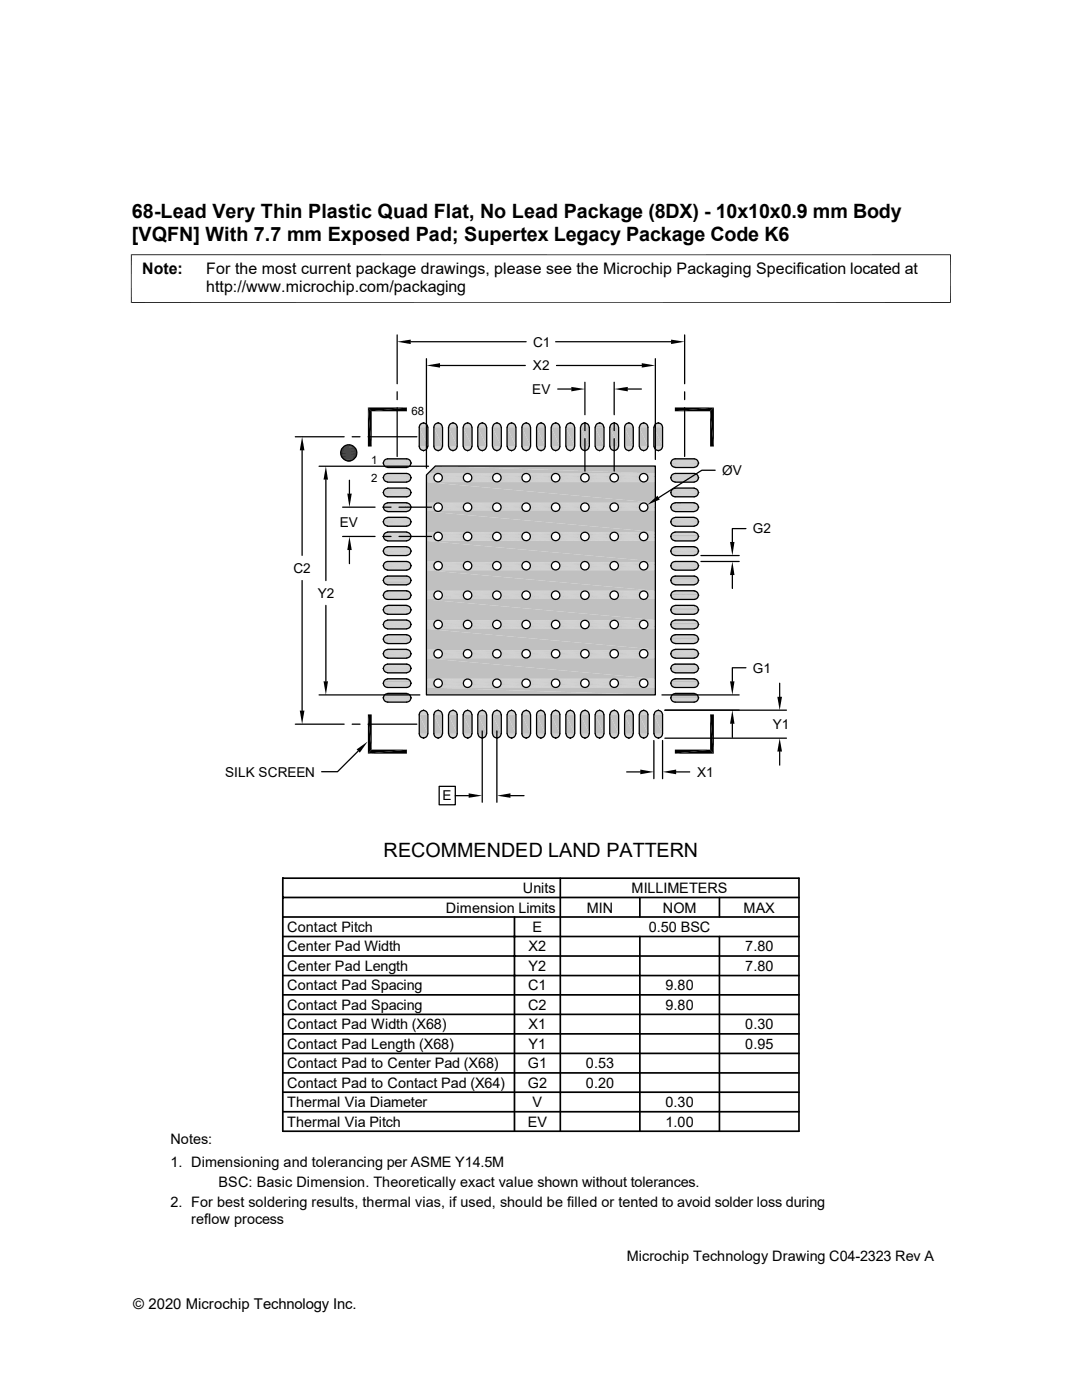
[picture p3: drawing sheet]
<svg xmlns="http://www.w3.org/2000/svg" width="216mm" height="279mm" viewBox="0 0 216 279" stroke-linecap="round" stroke-linejoin="round" font-family="sans-serif">
<defs><g id="words">
<g font-size="3.9">
<text x="26.3" y="43.5">68-Lead Very Thin Plastic Quad Flat, No Lead Package (8DX) - 10x10x0.9 mm Body</text>
<text x="26.3" y="48">[VQFN] With 7.7 mm Exposed Pad; Supertex Legacy Package Code K6</text>
<text x="76.5" y="171.1">RECOMMENDED LAND PATTERN</text>
</g>
<g font-size="3.2">
<text x="28.4" y="54.6">Note:</text>
<text x="41.1" y="54.6">For the most current package drawings, please see the Microchip Packaging Specification located at</text>
<text x="41.1" y="58.3">http://www.microchip.com/packaging</text>
</g>
<text font-size="3" x="26.6" y="261.3">© 2020 Microchip Technology Inc.</text>
<g font-size="2.9">
<text x="104.3" y="178.2">Units</text>
<text x="126" y="178.2">MILLIMETERS</text>
<text x="57.3" y="186">Contact Pitch</text>
<text x="89" y="182.1">Dimension Limits</text>
<text x="106.3" y="186">E</text>
<text x="117.1" y="182.1">MIN</text>
<text x="129.5" y="186">0.50 BSC</text>
<text x="132.2" y="182.1">NOM</text>
<text x="148.4" y="182.1">MAX</text>
<text x="57.3" y="189.9">Center Pad Width</text>
<text x="105.5" y="189.9">X2</text>
<text x="148.7" y="189.9">7.80</text>
<text x="57.3" y="197.7">Contact Pad Spacing</text>
<text x="57.3" y="193.8">Center Pad Length</text>
<text x="105.4" y="197.7">C1</text>
<text x="105.5" y="193.8">Y2</text>
<text x="132.8" y="197.7">9.80</text>
<text x="148.7" y="193.8">7.80</text>
<text x="57.3" y="201.5">Contact Pad Spacing</text>
<text x="105.4" y="201.5">C2</text>
<text x="132.8" y="201.5">9.80</text>
<text x="57.3" y="209.3">Contact Pad Length (X68)</text>
<text x="57.3" y="205.4">Contact Pad Width (X68)</text>
<text x="105.5" y="209.3">Y1</text>
<text x="105.5" y="205.4">X1</text>
<text x="148.7" y="209.3">0.95</text>
<text x="148.7" y="205.4">0.30</text>
<text x="57.3" y="213.2">Contact Pad to Center Pad (X68)</text>
<text x="105.3" y="213.2">G1</text>
<text x="116.9" y="213.2">0.53</text>
<text x="57.3" y="217.1">Contact Pad to Contact Pad (X64)</text>
<text x="57.3" y="221">Thermal Via Diameter</text>
<text x="105.3" y="217.1">G2</text>
<text x="106.3" y="221">V</text>
<text x="116.9" y="217.1">0.20</text>
<text x="132.8" y="221">0.30</text>
<text x="57.3" y="224.8">Thermal Via Pitch</text>
<text x="105.3" y="224.8">EV</text>
<text x="132.8" y="224.8">1.00</text>
<text x="34" y="232.9">1. Dimensioning and tolerancing per ASME Y14.5M</text>
<text x="34" y="228.3">Notes:</text>
<text x="43.6" y="236.9">BSC: Basic Dimension. Theoretically exact value shown without tolerances.</text>
<text x="34" y="240.9">2. For best soldering results, thermal vias, if used, should be filled or tented to avoid solder loss during</text>
<text x="38.1" y="244.3">reflow process</text>
<text x="125.1" y="251.6">Microchip Technology Drawing C04-2323 Rev A</text>
</g>
<g font-size="2.7">
<text x="106.4" y="69.2">C1</text>
<text x="106.3" y="73.9">X2</text>
<text x="106.2" y="78.6">EV</text>
<text x="144.1" y="94.8">ØV</text>
<text x="67.8" y="105.1">EV</text>
<text x="150.2" y="106.4">G2</text>
<text x="58.5" y="114.3">C2</text>
<text x="63.4" y="119.3">Y2</text>
<text x="150.2" y="134.2">G1</text>
<text x="154.2" y="145.5">Y1</text>
<text x="44.9" y="155">SILK SCREEN</text>
<text x="139.1" y="155">X1</text>
<text x="88.3" y="159.7">E</text>
</g>
<g font-size="2.3">
<text x="82.1" y="82.8">68</text>
<text x="74.1" y="92.6">1</text>
<text x="74.1" y="96.2">2</text>
</g>
</g></defs>
<g fill="#c0c0c0">
<path d="M84.4 84.4h.3z"/>
<path d="M87.3 84.4h.3z"/>
<path d="M90.2 84.4h.3z"/>
<path d="M93.1 84.4h.3z"/>
<path d="M96.1 84.4h.3z"/>
<path d="M99 84.4h.3z"/>
<path d="M101.9 84.4h.3z"/>
<path d="M104.9 84.4h.3z"/>
<path d="M107.8 84.4h.3z"/>
<path d="M110.7 84.4h.3z"/>
<path d="M113.6 84.4h.3z"/>
<path d="M116.5 84.4h.4z"/>
<path d="M119.5 84.4h.3z"/>
<path d="M122.4 84.4h.3z"/>
<path d="M125.3 84.4h.3z"/>
<path d="M128.3 84.4h.3z"/>
<path d="M131.2 84.4h.3z"/>
<path d="M131.1 84.4h.6z"/>
<path d="M131.2 84.4h.5z"/>
<path d="M128.1 84.4h.6z"/>
<path d="M128.3 84.4h.4z"/>
<path d="M125.2 84.4h.6z"/>
<path d="M125.3 84.4h.5z"/>
<path d="M122.3 84.4h.6z"/>
<path d="M122.4 84.4h.5z"/>
<path d="M119.3 84.4h.6z"/>
<path d="M119.5 84.4h.4z"/>
<path d="M116.4 84.4h.6z"/>
<path d="M116.5 84.4h.5z"/>
<path d="M113.5 84.4h.6z"/>
<path d="M113.6 84.4h.5z"/>
<path d="M110.6 84.4h.6z"/>
<path d="M110.7 84.4h.5z"/>
<path d="M107.6 84.4h.6z"/>
<path d="M107.8 84.4h.4z"/>
<path d="M104.7 84.4h.6z"/>
<path d="M104.9 84.4h.4z"/>
<path d="M101.8 84.4h.6z"/>
<path d="M101.9 84.4h.5z"/>
<path d="M98.8 84.4h.6z"/>
<path d="M99 84.4h.4z"/>
<path d="M95.9 84.4h.6z"/>
<path d="M96.1 84.4h.4z"/>
<path d="M93 84.4h.6z"/>
<path d="M93.1 84.4h.5z"/>
<path d="M90.1 84.4h.6z"/>
<path d="M90.2 84.4h.5z"/>
<path d="M87.1 84.4h.7z"/>
<path d="M87.3 84.4h.5z"/>
<path d="M84.2 84.4h.6z"/>
<path d="M84.4 84.4h.4z"/>
<path d="M119.3 84.4l.7 .1z"/>
<path d="M130.9 84.5h.9z"/>
<path d="M131.1 84.4l.7 .1z"/>
<path d="M128 84.5h.9z"/>
<path d="M128.1 84.4l.8 .1z"/>
<path d="M125.1 84.5h.8z"/>
<path d="M125.2 84.4l.7 .1z"/>
<path d="M122.1 84.5h.9z"/>
<path d="M122.3 84.4l.7 .1z"/>
<path d="M119.2 84.5h.9z"/>
<path d="M119.3 84.5h.8z"/>
<path d="M116.3 84.5h.8z"/>
<path d="M116.4 84.4l.7 .1z"/>
<path d="M113.3 84.5h.9z"/>
<path d="M113.5 84.4l.7 .1z"/>
<path d="M110.4 84.5h.9z"/>
<path d="M110.6 84.4l.7 .1z"/>
<path d="M107.5 84.5h.9z"/>
<path d="M107.6 84.4l.8 .1z"/>
<path d="M104.6 84.5h.9z"/>
<path d="M104.7 84.4l.8 .1z"/>
<path d="M101.6 84.5h.9z"/>
<path d="M101.8 84.4l.7 .1z"/>
<path d="M98.7 84.5h.9z"/>
<path d="M98.8 84.4l.8 .1z"/>
<path d="M95.8 84.5h.8z"/>
<path d="M95.9 84.4l.7 .1z"/>
<path d="M92.8 84.5h.9z"/>
<path d="M93 84.4l.7 .1z"/>
<path d="M89.9 84.5h.9z"/>
<path d="M90.1 84.4l.7 .1z"/>
<path d="M87 84.5h.9z"/>
<path d="M87.1 84.4l.8 .1z"/>
<path d="M84.1 84.5h.9z"/>
<path d="M84.2 84.4l.8 .1z"/>
<path d="M130.8 84.6h1.1z"/>
<path d="M130.9 84.5l1 .1z"/>
<path d="M127.8 84.6h1.2z"/>
<path d="M128 84.5l1 .1z"/>
<path d="M124.9 84.6h1.2z"/>
<path d="M125.1 84.5l1 .1z"/>
<path d="M122 84.6h1.1z"/>
<path d="M122.1 84.5l1 .1z"/>
<path d="M119.1 84.6h1.1z"/>
<path d="M119.2 84.5l1 .1z"/>
<path d="M116.2 84.6h1.1z"/>
<path d="M116.3 84.5l1 .1z"/>
<path d="M113.2 84.6h1.1z"/>
<path d="M113.3 84.5l1 .1z"/>
<path d="M110.3 84.6h1.1z"/>
<path d="M110.4 84.5l1 .1z"/>
<path d="M107.4 84.6h1.1z"/>
<path d="M107.5 84.5l1 .1z"/>
<path d="M104.4 84.6h1.2z"/>
<path d="M104.6 84.5l1 .1z"/>
<path d="M101.5 84.6h1.2z"/>
<path d="M101.6 84.5l1.1 .1z"/>
<path d="M98.6 84.6h1.1z"/>
<path d="M98.7 84.5l1 .1z"/>
<path d="M95.7 84.6h1.1z"/>
<path d="M95.8 84.5l1 .1z"/>
<path d="M92.7 84.6h1.2z"/>
<path d="M92.8 84.5l1.1 .1z"/>
<path d="M89.8 84.6h1.1z"/>
<path d="M89.9 84.5l1 .1z"/>
<path d="M86.9 84.6h1.1z"/>
<path d="M87 84.5l1 .1z"/>
<path d="M83.9 84.6h1.2z"/>
<path d="M84.1 84.5l1 .1z"/>
<path d="M119 84.6h1.3z"/>
<path d="M119.1 84.6h1.2z"/>
<path d="M130.8 84.6l1.2 .1h-1.3z"/>
<path d="M130.8 84.6h1.1l.1 .1z"/>
<path d="M127.8 84.6l1.3 .1h-1.3z"/>
<path d="M127.8 84.6h1.2l.1 .1z"/>
<path d="M124.9 84.6l1.3 .1h-1.4z"/>
<path d="M124.9 84.6h1.2l.1 .1z"/>
<path d="M122 84.6l1.2 .1h-1.3z"/>
<path d="M122 84.6h1.1l.1 .1z"/>
<path d="M119 84.6l1.3 .1z"/>
<path d="M116.2 84.6l1.2 .1h-1.4z"/>
<path d="M116.2 84.6h1.1l.1 .1z"/>
<path d="M113.2 84.6l1.3 .1h-1.4z"/>
<path d="M113.2 84.6h1.1l.2 .1z"/>
<path d="M110.3 84.6l1.2 .1h-1.3z"/>
<path d="M110.3 84.6h1.1l.1 .1z"/>
<path d="M107.4 84.6l1.2 .1h-1.3z"/>
<path d="M107.4 84.6h1.1l.1 .1z"/>
<path d="M104.4 84.6l1.3 .1h-1.4z"/>
<path d="M104.4 84.6h1.2l.1 .1z"/>
<path d="M101.5 84.6l1.2 .1h-1.3z"/>
<path d="M101.5 84.6h1.2v.1z"/>
<path d="M98.6 84.6l1.2 .1h-1.3z"/>
<path d="M98.6 84.6h1.1l.1 .1z"/>
<path d="M95.7 84.6l1.2 .1h-1.4z"/>
<path d="M95.7 84.6h1.1l.1 .1z"/>
<path d="M92.7 84.6l1.3 .1h-1.4z"/>
<path d="M92.7 84.6h1.2l.1 .1z"/>
<path d="M89.8 84.6l1.3 .1h-1.4z"/>
<path d="M89.8 84.6h1.1l.2 .1z"/>
<path d="M86.9 84.6l1.2 .1h-1.3z"/>
<path d="M86.9 84.6h1.1l.1 .1z"/>
<path d="M83.9 84.6l1.3 .1h-1.4z"/>
<path d="M83.9 84.6h1.2l.1 .1z"/>
<path d="M119 84.7l1.4 .1z"/>
<path d="M130.7 84.7l1.4 .1h-1.5z"/>
<path d="M130.7 84.7h1.3l.1 .1z"/>
<path d="M127.8 84.7l1.4 .1h-1.5z"/>
<path d="M127.8 84.7h1.3l.1 .1z"/>
<path d="M124.8 84.7l1.4 .1h-1.5z"/>
<path d="M124.8 84.7h1.4v.1z"/>
<path d="M121.9 84.7l1.4 .1h-1.5z"/>
<path d="M121.9 84.7h1.3l.1 .1z"/>
<path d="M118.9 84.8h1.5z"/>
<path d="M116 84.7l1.5 .1h-1.5z"/>
<path d="M116 84.7h1.4l.1 .1z"/>
<path d="M113.1 84.7l1.5 .1h-1.6z"/>
<path d="M113.1 84.7h1.4l.1 .1z"/>
<path d="M110.2 84.7l1.4 .1h-1.5z"/>
<path d="M110.2 84.7h1.3l.1 .1z"/>
<path d="M107.3 84.7l1.4 .1h-1.5z"/>
<path d="M107.3 84.7h1.3l.1 .1z"/>
<path d="M104.3 84.7l1.4 .1h-1.5z"/>
<path d="M104.3 84.7h1.4v.1z"/>
<path d="M101.4 84.7l1.4 .1h-1.5z"/>
<path d="M101.4 84.7h1.3l.1 .1z"/>
<path d="M98.5 84.7l1.4 .1h-1.5z"/>
<path d="M98.5 84.7h1.3l.1 .1z"/>
<path d="M95.5 84.7l1.5 .1h-1.5z"/>
<path d="M95.5 84.7h1.4l.1 .1z"/>
<path d="M92.6 84.7l1.5 .1h-1.6z"/>
<path d="M92.6 84.7h1.4l.1 .1z"/>
<path d="M89.7 84.7l1.4 .1h-1.5z"/>
<path d="M89.7 84.7h1.4v.1z"/>
<path d="M86.8 84.7l1.4 .1h-1.5z"/>
<path d="M86.8 84.7h1.3l.1 .1z"/>
<path d="M83.8 84.7l1.5 .1h-1.6z"/>
<path d="M83.8 84.7h1.4l.1 .1z"/>
<path d="M118.9 84.8l1.5 .1z"/>
<path d="M130.6 84.8l1.6 .2h-1.7z"/>
<path d="M130.6 84.8h1.5l.1 .2z"/>
<path d="M127.7 84.8l1.5 .2h-1.6z"/>
<path d="M127.7 84.8h1.5v.2z"/>
<path d="M124.7 84.8l1.6 .2h-1.6z"/>
<path d="M124.7 84.8h1.5l.1 .2z"/>
<path d="M121.8 84.8l1.6 .2h-1.6z"/>
<path d="M121.8 84.8h1.5l.1 .2z"/>
<path d="M118.8 84.9l1.7 .1z"/>
<path d="M116 84.8l1.5 .2h-1.6z"/>
<path d="M116 84.8h1.5v.2z"/>
<path d="M113 84.8l1.6 .2h-1.7z"/>
<path d="M113 84.8h1.6v.2z"/>
<path d="M110.1 84.8l1.6 .2h-1.7z"/>
<path d="M110.1 84.8h1.5l.1 .2z"/>
<path d="M107.2 84.8l1.6 .2h-1.7z"/>
<path d="M107.2 84.8h1.5l.1 .2z"/>
<path d="M104.2 84.8l1.6 .2h-1.6z"/>
<path d="M104.2 84.8h1.5l.1 .2z"/>
<path d="M101.3 84.8l1.6 .2h-1.6z"/>
<path d="M101.3 84.8h1.5l.1 .2z"/>
<path d="M98.4 84.8l1.6 .2h-1.7z"/>
<path d="M98.4 84.8h1.5l.1 .2z"/>
<path d="M95.5 84.8l1.5 .2h-1.6z"/>
<path d="M95.5 84.8h1.5v.2z"/>
<path d="M92.5 84.8l1.6 .2h-1.6z"/>
<path d="M92.5 84.8h1.6v.2z"/>
<path d="M89.6 84.8l1.6 .2h-1.7z"/>
<path d="M89.6 84.8h1.5l.1 .2z"/>
<path d="M86.7 84.8l1.6 .2h-1.7z"/>
<path d="M86.7 84.8h1.5l.1 .2z"/>
<path d="M83.7 84.8l1.6 .2h-1.6z"/>
<path d="M83.7 84.8h1.6v.2z"/>
<path d="M118.8 85l1.7 .1h-1.7z"/>
<path d="M118.8 85h1.7v.1z"/>
<path d="M130.5 85l1.7 .1h-1.7z"/>
<path d="M130.5 85h1.7v.1z"/>
<path d="M127.6 85l1.7 .1h-1.7z"/>
<path d="M127.6 85h1.6l.1 .1z"/>
<path d="M124.7 85l1.7 .1h-1.8z"/>
<path d="M124.7 85h1.6l.1 .1z"/>
<path d="M121.8 85l1.6 .1h-1.7z"/>
<path d="M121.8 85h1.6v.1z"/>
<path d="M118.8 85.1h1.7z"/>
<path d="M115.9 85l1.7 .1h-1.7z"/>
<path d="M115.9 85h1.6l.1 .1z"/>
<path d="M112.9 85l1.7 .1h-1.7z"/>
<path d="M112.9 85h1.7v.1z"/>
<path d="M110 85l1.7 .1h-1.7z"/>
<path d="M110 85h1.7v.1z"/>
<path d="M107.1 85l1.7 .1h-1.7z"/>
<path d="M107.1 85h1.7v.1z"/>
<path d="M104.2 85l1.7 .1h-1.8z"/>
<path d="M104.2 85h1.6l.1 .1z"/>
<path d="M101.3 85l1.7 .1h-1.8z"/>
<path d="M101.3 85h1.6l.1 .1z"/>
<path d="M98.3 85l1.7 .1h-1.7z"/>
<path d="M98.3 85h1.7v.1z"/>
<path d="M95.4 85l1.7 .1h-1.8z"/>
<path d="M95.4 85h1.6l.1 .1z"/>
<path d="M92.5 85l1.6 .1h-1.7z"/>
<path d="M92.5 85h1.6v.1z"/>
<path d="M89.5 85l1.7 .1h-1.7z"/>
<path d="M89.5 85h1.7v.1z"/>
<path d="M86.6 85l1.7 .1h-1.7z"/>
<path d="M86.6 85h1.7v.1z"/>
<path d="M83.7 85l1.7 .1h-1.7z"/>
<path d="M83.7 85h1.6l.1 .1z"/>
<path d="M130.5 85.1l1.7 .2h-1.7z"/>
<path d="M130.5 85.1h1.7v.2z"/>
<path d="M127.6 85.1l1.7 .2h-1.7z"/>
<path d="M127.6 85.1h1.7v.2z"/>
<path d="M124.6 85.1l1.8 .2h-1.8z"/>
<path d="M124.6 85.1h1.8v.2z"/>
<path d="M121.7 85.1l1.7 .2h-1.7z"/>
<path d="M121.7 85.1h1.7v.2z"/>
<path d="M118.8 85.1l1.7 .2h-1.8z"/>
<path d="M118.8 85.1h1.7v.2z"/>
<path d="M115.9 85.1l1.7 .2h-1.8z"/>
<path d="M115.9 85.1h1.7v.2z"/>
<path d="M112.9 85.1l1.8 .2h-1.8z"/>
<path d="M112.9 85.1h1.7l.1 .2z"/>
<path d="M110 85.1l1.7 .2h-1.7z"/>
<path d="M110 85.1h1.7v.2z"/>
<path d="M107.1 85.1l1.7 .2h-1.7z"/>
<path d="M107.1 85.1h1.7v.2z"/>
<path d="M104.1 85.1l1.8 .2h-1.8z"/>
<path d="M104.1 85.1h1.8v.2z"/>
<path d="M101.2 85.1l1.8 .2h-1.8z"/>
<path d="M101.2 85.1h1.8v.2z"/>
<path d="M98.3 85.1l1.7 .2h-1.7z"/>
<path d="M98.3 85.1h1.7v.2z"/>
<path d="M95.3 85.1l1.8 .2h-1.8z"/>
<path d="M95.3 85.1h1.8v.2z"/>
<path d="M92.4 85.1l1.8 .2h-1.8z"/>
<path d="M92.4 85.1h1.7l.1 .2z"/>
<path d="M89.5 85.1l1.7 .2h-1.7z"/>
<path d="M89.5 85.1h1.7v.2z"/>
<path d="M86.6 85.1l1.7 .2h-1.7z"/>
<path d="M86.6 85.1h1.7v.2z"/>
<path d="M83.7 85.1l1.7 .2h-1.7z"/>
<path d="M83.7 85.1h1.7v.2z"/>
<path d="M130.5 85.3l1.7 3.8h-1.7z"/>
<path d="M130.5 85.3h1.7v3.8z"/>
<path d="M127.6 85.3l1.7 3.8h-1.7z"/>
<path d="M127.6 85.3h1.7v3.8z"/>
<path d="M124.6 85.3l1.8 3.8h-1.8z"/>
<path d="M124.6 85.3h1.8v3.8z"/>
<path d="M121.7 85.3l1.7 3.8h-1.7z"/>
<path d="M121.7 85.3h1.7v3.8z"/>
<path d="M118.7 85.3l1.8 3.8h-1.8z"/>
<path d="M118.7 85.3h1.8v3.8z"/>
<path d="M115.8 85.3l1.8 3.8h-1.8z"/>
<path d="M115.8 85.3h1.8v3.8z"/>
<path d="M112.9 85.3l1.8 3.8h-1.8z"/>
<path d="M112.9 85.3h1.8v3.8z"/>
<path d="M110 85.3l1.7 3.8h-1.7z"/>
<path d="M110 85.3h1.7v3.8z"/>
<path d="M107.1 85.3l1.7 3.8h-1.7z"/>
<path d="M107.1 85.3h1.7v3.8z"/>
<path d="M104.1 85.3l1.8 3.8h-1.8z"/>
<path d="M104.1 85.3h1.8v3.8z"/>
<path d="M101.2 85.3l1.8 3.8h-1.8z"/>
<path d="M101.2 85.3h1.8v3.8z"/>
<path d="M98.3 85.3l1.7 3.8h-1.7z"/>
<path d="M98.3 85.3h1.7v3.8z"/>
<path d="M95.3 85.3l1.8 3.8h-1.8z"/>
<path d="M95.3 85.3h1.8v3.8z"/>
<path d="M92.4 85.3l1.8 3.8h-1.8z"/>
<path d="M92.4 85.3h1.8v3.8z"/>
<path d="M89.5 85.3l1.7 3.8h-1.7z"/>
<path d="M89.5 85.3h1.7v3.8z"/>
<path d="M86.6 85.3l1.7 3.8h-1.7z"/>
<path d="M86.6 85.3h1.7v3.8z"/>
<path d="M83.7 85.3l1.7 3.8h-1.7z"/>
<path d="M83.7 85.3h1.7v3.8z"/>
<path d="M130.5 89.1l1.7 .1h-1.7z"/>
<path d="M130.5 89.1h1.7v.1z"/>
<path d="M127.6 89.1l1.7 .1h-1.7z"/>
<path d="M127.6 89.1h1.7v.1z"/>
<path d="M124.6 89.1l1.8 .1h-1.8z"/>
<path d="M124.6 89.1h1.8v.1z"/>
<path d="M121.7 89.1l1.7 .1h-1.7z"/>
<path d="M121.7 89.1h1.7v.1z"/>
<path d="M118.7 89.1l1.8 .1h-1.7z"/>
<path d="M118.7 89.1h1.8v.1z"/>
<path d="M115.8 89.1l1.8 .1h-1.7z"/>
<path d="M115.8 89.1h1.8v.1z"/>
<path d="M112.9 89.1l1.7 .1h-1.7z"/>
<path d="M112.9 89.1h1.8l-.1 .1z"/>
<path d="M110 89.1l1.7 .1h-1.7z"/>
<path d="M110 89.1h1.7v.1z"/>
<path d="M107.1 89.1l1.7 .1h-1.7z"/>
<path d="M107.1 89.1h1.7v.1z"/>
<path d="M104.1 89.1l1.8 .1h-1.8z"/>
<path d="M104.1 89.1h1.8v.1z"/>
<path d="M101.2 89.1l1.8 .1h-1.8z"/>
<path d="M101.2 89.1h1.8v.1z"/>
<path d="M98.3 89.1l1.7 .1h-1.7z"/>
<path d="M98.3 89.1h1.7v.1z"/>
<path d="M95.3 89.1l1.8 .1h-1.7z"/>
<path d="M95.3 89.1h1.8v.1z"/>
<path d="M92.4 89.1l1.7 .1h-1.7z"/>
<path d="M92.4 89.1h1.8l-.1 .1z"/>
<path d="M89.5 89.1l1.7 .1h-1.7z"/>
<path d="M89.5 89.1h1.7v.1z"/>
<path d="M86.6 89.1l1.7 .1h-1.7z"/>
<path d="M86.6 89.1h1.7v.1z"/>
<path d="M83.7 89.1l1.7 .1h-1.7z"/>
<path d="M83.7 89.1h1.7v.1z"/>
<path d="M130.5 89.2h1.7z"/>
<path d="M127.6 89.2h1.7z"/>
<path d="M124.6 89.2h1.8z"/>
<path d="M121.7 89.2h1.7z"/>
<path d="M115.9 89.2h1.7z"/>
<path d="M112.9 89.2h1.7z"/>
<path d="M110 89.2h1.7z"/>
<path d="M107.1 89.2h1.7z"/>
<path d="M104.1 89.2h1.8z"/>
<path d="M101.2 89.2h1.8z"/>
<path d="M98.3 89.2h1.7z"/>
<path d="M95.4 89.2h1.7z"/>
<path d="M92.4 89.2h1.7z"/>
<path d="M89.5 89.2h1.7z"/>
<path d="M86.6 89.2h1.7z"/>
<path d="M83.7 89.2h1.7z"/>
<path d="M130.5 89.2l1.7 .2h-1.7z"/>
<path d="M130.5 89.2h1.7v.2z"/>
<path d="M127.6 89.2l1.6 .2h-1.6z"/>
<path d="M127.6 89.2h1.7l-.1 .2z"/>
<path d="M124.6 89.2l1.7 .2h-1.6z"/>
<path d="M124.6 89.2h1.8l-.1 .2z"/>
<path d="M121.7 89.2l1.7 .2h-1.6z"/>
<path d="M121.7 89.2h1.7v.2z"/>
<path d="M118.8 89.2l1.7 .2h-1.7z"/>
<path d="M118.8 89.2h1.7v.2z"/>
<path d="M115.9 89.2l1.6 .2h-1.6z"/>
<path d="M115.9 89.2h1.7l-.1 .2z"/>
<path d="M112.9 89.2l1.7 .2h-1.7z"/>
<path d="M112.9 89.2h1.7v.2z"/>
<path d="M110 89.2l1.7 .2h-1.7z"/>
<path d="M110 89.2h1.7v.2z"/>
<path d="M107.1 89.2l1.7 .2h-1.7z"/>
<path d="M107.1 89.2h1.7v.2z"/>
<path d="M104.1 89.2l1.7 .2h-1.6z"/>
<path d="M104.1 89.2h1.8l-.1 .2z"/>
<path d="M101.2 89.2l1.7 .2h-1.6z"/>
<path d="M101.2 89.2h1.8l-.1 .2z"/>
<path d="M98.3 89.2l1.7 .2h-1.7z"/>
<path d="M98.3 89.2h1.7v.2z"/>
<path d="M95.4 89.2l1.6 .2h-1.6z"/>
<path d="M95.4 89.2h1.7l-.1 .2z"/>
<path d="M92.4 89.2l1.7 .2h-1.6z"/>
<path d="M92.4 89.2h1.7v.2z"/>
<path d="M89.5 89.2l1.7 .2h-1.7z"/>
<path d="M89.5 89.2h1.7v.2z"/>
<path d="M86.6 89.2l1.7 .2h-1.7z"/>
<path d="M86.6 89.2h1.7v.2z"/>
<path d="M83.7 89.2l1.6 .2h-1.6z"/>
<path d="M83.7 89.2h1.7l-.1 .2z"/>
<path d="M130.5 89.4h1.7z"/>
<path d="M127.6 89.4h1.6z"/>
<path d="M124.7 89.4h1.6z"/>
<path d="M121.8 89.4h1.6z"/>
<path d="M115.9 89.4h1.6z"/>
<path d="M112.9 89.4h1.7z"/>
<path d="M110 89.4h1.7z"/>
<path d="M107.1 89.4h1.7z"/>
<path d="M104.2 89.4h1.6z"/>
<path d="M101.3 89.4h1.6z"/>
<path d="M98.3 89.4h1.6z"/>
<path d="M98.3 89.4h1.7z"/>
<path d="M95.4 89.4h1.6z"/>
<path d="M92.5 89.4h1.6z"/>
<path d="M89.5 89.4h1.7z"/>
<path d="M86.6 89.4h1.7z"/>
<path d="M83.7 89.4h1.6z"/>
<path d="M130.6 89.4l1.5 .1z"/>
<path d="M130.6 89.4h1.6z"/>
<path d="M127.6 89.4l1.6 .1z"/>
<path d="M124.7 89.4l1.5 .1z"/>
<path d="M121.8 89.4l1.5 .1z"/>
<path d="M118.8 89.4l1.6 .1h-1.5z"/>
<path d="M118.8 89.4h1.7l-.1 .1z"/>
<path d="M115.9 89.4l1.6 .1z"/>
<path d="M113 89.4l1.6 .1z"/>
<path d="M113 89.4h1.6z"/>
<path d="M110 89.4l1.6 .1z"/>
<path d="M107.1 89.4l1.6 .1z"/>
<path d="M104.2 89.4l1.5 .1z"/>
<path d="M101.3 89.4l1.5 .1z"/>
<path d="M98.3 89.4l1.6 .1z"/>
<path d="M95.4 89.4l1.6 .1z"/>
<path d="M92.5 89.4l1.6 .1z"/>
<path d="M89.5 89.4l1.6 .1z"/>
<path d="M86.6 89.4l1.6 .1z"/>
<path d="M83.7 89.4l1.6 .1z"/>
<path d="M130.6 89.5h1.5z"/>
<path d="M127.7 89.5h1.5z"/>
<path d="M124.8 89.5h1.4z"/>
<path d="M121.8 89.5h1.5z"/>
<path d="M116 89.5h1.4z"/>
<path d="M116 89.5h1.5z"/>
<path d="M113 89.5h1.5z"/>
<path d="M113 89.5h1.6z"/>
<path d="M110.1 89.5h1.5z"/>
<path d="M107.2 89.5h1.5z"/>
<path d="M104.2 89.5h1.5z"/>
<path d="M101.3 89.5h1.5z"/>
<path d="M98.4 89.5h1.5z"/>
<path d="M95.5 89.5h1.4z"/>
<path d="M95.5 89.5h1.5z"/>
<path d="M92.5 89.5h1.5z"/>
<path d="M92.5 89.5h1.6z"/>
<path d="M89.6 89.5h1.5z"/>
<path d="M86.7 89.5h1.5z"/>
<path d="M83.7 89.5h1.5z"/>
<path d="M83.7 89.5h1.6z"/>
<path d="M130.6 89.5l1.4 .1z"/>
<path d="M127.7 89.5l1.4 .1z"/>
<path d="M124.8 89.5l1.4 .1z"/>
<path d="M121.8 89.5l1.4 .1z"/>
<path d="M118.9 89.5l1.4 .1h-1.3z"/>
<path d="M118.9 89.5h1.5l-.1 .1z"/>
<path d="M116 89.5l1.4 .1z"/>
<path d="M113.1 89.5l1.4 .1z"/>
<path d="M113.1 89.5h1.4z"/>
<path d="M110.1 89.5l1.4 .1z"/>
<path d="M107.2 89.5l1.4 .1z"/>
<path d="M104.3 89.5l1.4 .1z"/>
<path d="M104.3 89.5h1.4z"/>
<path d="M101.3 89.5l1.4 .1z"/>
<path d="M98.4 89.5l1.4 .1z"/>
<path d="M95.5 89.5l1.4 .1z"/>
<path d="M92.6 89.5l1.4 .1z"/>
<path d="M92.6 89.5h1.4z"/>
<path d="M89.6 89.5l1.5 .1z"/>
<path d="M86.7 89.5l1.4 .1z"/>
<path d="M83.8 89.5l1.4 .1z"/>
<path d="M83.8 89.5h1.4z"/>
<path d="M130.7 89.6l1.3 .1z"/>
<path d="M130.7 89.6h1.3z"/>
<path d="M127.8 89.6l1.2 .1z"/>
<path d="M127.8 89.6h1.3z"/>
<path d="M124.8 89.6l1.3 .1z"/>
<path d="M124.8 89.6h1.4z"/>
<path d="M121.9 89.6l1.3 .1z"/>
<path d="M121.9 89.6h1.3z"/>
<path d="M116 89.6l1.3 .1z"/>
<path d="M116 89.6h1.4z"/>
<path d="M113.1 89.6l1.3 .1z"/>
<path d="M113.1 89.6h1.4z"/>
<path d="M110.2 89.6l1.3 .1z"/>
<path d="M110.2 89.6h1.3z"/>
<path d="M107.3 89.6l1.2 .1z"/>
<path d="M107.3 89.6h1.3z"/>
<path d="M104.4 89.6l1.2 .1z"/>
<path d="M104.4 89.6h1.3z"/>
<path d="M101.4 89.6l1.3 .1z"/>
<path d="M101.4 89.6h1.3z"/>
<path d="M98.5 89.6l1.3 .1z"/>
<path d="M98.5 89.6h1.3z"/>
<path d="M95.5 89.6l1.3 .1z"/>
<path d="M95.5 89.6h1.4z"/>
<path d="M92.6 89.6l1.3 .1z"/>
<path d="M92.6 89.6h1.4z"/>
<path d="M89.7 89.6l1.3 .1z"/>
<path d="M89.7 89.6h1.4z"/>
<path d="M86.8 89.6l1.3 .1z"/>
<path d="M86.8 89.6h1.3z"/>
<path d="M83.9 89.6l1.2 .1z"/>
<path d="M83.9 89.6h1.3z"/>
<path d="M130.7 89.7h1.2z"/>
<path d="M130.7 89.7h1.3z"/>
<path d="M127.8 89.7h1.2z"/>
<path d="M124.9 89.7h1.2z"/>
<path d="M122 89.7h1.1z"/>
<path d="M122 89.7h1.2z"/>
<path d="M119 89.6l1.2 .1h-1.1z"/>
<path d="M119 89.6h1.3l-.1 .1z"/>
<path d="M116.1 89.7h1.2z"/>
<path d="M113.2 89.7h1.1z"/>
<path d="M113.2 89.7h1.2z"/>
<path d="M110.2 89.7h1.2z"/>
<path d="M110.2 89.7h1.3z"/>
<path d="M107.3 89.7h1.2z"/>
<path d="M104.4 89.7h1.2z"/>
<path d="M101.5 89.7h1.2z"/>
<path d="M98.5 89.7h1.2z"/>
<path d="M98.5 89.7h1.3z"/>
<path d="M95.6 89.7h1.2z"/>
<path d="M92.7 89.7h1.2z"/>
<path d="M89.7 89.7h1.2z"/>
<path d="M89.7 89.7h1.3z"/>
<path d="M86.8 89.7h1.2z"/>
<path d="M86.8 89.7h1.3z"/>
<path d="M83.9 89.7h1.2z"/>
<path d="M130.8 89.7l1 .1z"/>
<path d="M130.8 89.7h1.1z"/>
<path d="M127.8 89.7l1.1 .1z"/>
<path d="M124.9 89.7l1.1 .1z"/>
<path d="M122 89.7l1.1 .1z"/>
<path d="M116.2 89.7l1 .1z"/>
<path d="M116.2 89.7h1.1z"/>
<path d="M113.2 89.7l1.1 .1z"/>
<path d="M110.3 89.7l1 .1z"/>
<path d="M110.3 89.7h1.1z"/>
<path d="M107.4 89.7l1 .1z"/>
<path d="M107.4 89.7h1.1z"/>
<path d="M104.4 89.7l1.1 .1z"/>
<path d="M101.5 89.7l1.1 .1z"/>
<path d="M98.6 89.7l1 .1z"/>
<path d="M98.6 89.7h1.1z"/>
<path d="M95.7 89.7l1 .1z"/>
<path d="M95.7 89.7h1.1z"/>
<path d="M92.8 89.7l1 .1z"/>
<path d="M92.8 89.7h1.1z"/>
<path d="M89.8 89.7l1 .1z"/>
<path d="M89.8 89.7h1.1z"/>
<path d="M86.9 89.7l1 .1z"/>
<path d="M86.9 89.7h1.1z"/>
<path d="M83.9 89.7l1.1 .1z"/>
<path d="M130.9 89.8h.9z"/>
<path d="M127.9 89.8h1z"/>
<path d="M125 89.8h.9z"/>
<path d="M125 89.8h1z"/>
<path d="M122.1 89.8h.9z"/>
<path d="M122.1 89.8h1z"/>
<path d="M119.1 89.7l1 .1z"/>
<path d="M119.1 89.7h1.1z"/>
<path d="M116.2 89.8h.9z"/>
<path d="M116.2 89.8h1z"/>
<path d="M113.3 89.8h.9z"/>
<path d="M113.3 89.8h1z"/>
<path d="M110.4 89.8h.9z"/>
<path d="M107.4 89.8h1z"/>
<path d="M104.5 89.8h1z"/>
<path d="M101.6 89.8h.9z"/>
<path d="M101.6 89.8h1z"/>
<path d="M98.7 89.8h.9z"/>
<path d="M95.7 89.8h.9z"/>
<path d="M95.7 89.8h1z"/>
<path d="M92.8 89.8h.9z"/>
<path d="M92.8 89.8h1z"/>
<path d="M89.9 89.8h.9z"/>
<path d="M87 89.8h.9z"/>
<path d="M84 89.8h1z"/>
<path d="M130.9 89.8l.8 .1z"/>
<path d="M128 89.8l.7 .1z"/>
<path d="M128 89.8h.9z"/>
<path d="M125.1 89.8l.7 .1z"/>
<path d="M125.1 89.8h.8z"/>
<path d="M122.1 89.8l.8 .1z"/>
<path d="M116.3 89.8l.8 .1z"/>
<path d="M116.3 89.8h.8z"/>
<path d="M113.4 89.8l.7 .1z"/>
<path d="M113.4 89.8h.8z"/>
<path d="M110.4 89.8l.8 .1z"/>
<path d="M107.5 89.8l.7 .1z"/>
<path d="M107.5 89.8h.9z"/>
<path d="M104.6 89.8l.7 .1z"/>
<path d="M104.6 89.8h.9z"/>
<path d="M101.6 89.8l.8 .1z"/>
<path d="M98.7 89.8l.8 .1z"/>
<path d="M95.8 89.8l.8 .1z"/>
<path d="M95.8 89.8h.8z"/>
<path d="M92.9 89.8l.7 .1z"/>
<path d="M92.9 89.8h.8z"/>
<path d="M89.9 89.8l.8 .1z"/>
<path d="M87 89.8l.8 .1z"/>
<path d="M84.1 89.8l.7 .1z"/>
<path d="M84.1 89.8h.9z"/>
<path d="M131 89.9h.7z"/>
<path d="M128.1 89.9h.6z"/>
<path d="M125.1 89.9h.7z"/>
<path d="M122.2 89.9h.7z"/>
<path d="M119.2 89.8l.7 .1z"/>
<path d="M119.2 89.8h.9z"/>
<path d="M116.4 89.9h.6z"/>
<path d="M116.4 89.9h.7z"/>
<path d="M113.5 89.9h.6z"/>
<path d="M110.5 89.9h.7z"/>
<path d="M107.6 89.9h.6z"/>
<path d="M104.6 89.9h.7z"/>
<path d="M101.7 89.9h.7z"/>
<path d="M98.8 89.9h.6z"/>
<path d="M98.8 89.9h.7z"/>
<path d="M95.9 89.9h.6z"/>
<path d="M95.9 89.9h.7z"/>
<path d="M93 89.9h.6z"/>
<path d="M90 89.9h.7z"/>
<path d="M87.1 89.9h.7z"/>
<path d="M84.2 89.9h.6z"/>
<path d="M131.1 89.9h.4z"/>
<path d="M131.1 89.9h.6z"/>
<path d="M128.1 89.9h.5z"/>
<path d="M125.2 89.9h.4z"/>
<path d="M125.2 89.9h.6z"/>
<path d="M122.3 89.9h.4z"/>
<path d="M122.3 89.9h.6z"/>
<path d="M116.4 89.9h.5z"/>
<path d="M113.5 89.9h.5z"/>
<path d="M110.6 89.9h.4z"/>
<path d="M110.6 89.9h.6z"/>
<path d="M107.7 89.9h.4z"/>
<path d="M107.7 89.9h.5z"/>
<path d="M104.7 89.9h.5z"/>
<path d="M104.7 89.9h.6z"/>
<path d="M101.8 89.9h.4z"/>
<path d="M101.8 89.9h.6z"/>
<path d="M98.8 89.9h.5z"/>
<path d="M95.9 89.9h.5z"/>
<path d="M93 89.9h.5z"/>
<path d="M90.1 89.9h.5z"/>
<path d="M90.1 89.9h.6z"/>
<path d="M87.2 89.9h.4z"/>
<path d="M87.2 89.9h.6z"/>
<path d="M84.2 89.9h.5z"/>
<path d="M84.4 89.9h.3z"/>
<path d="M87.3 89.9h.3z"/>
<path d="M90.2 89.9h.3z"/>
<path d="M93.2 89.9h.2z"/>
<path d="M96.1 89.9h.3z"/>
<path d="M99 89.9h.3z"/>
<path d="M101.9 89.9h.3z"/>
<path d="M104.9 89.9h.3z"/>
<path d="M107.8 89.9h.3z"/>
<path d="M110.7 89.9h.3z"/>
<path d="M113.7 89.9h.2z"/>
<path d="M116.6 89.9h.3z"/>
<path d="M119.5 89.9h.3z"/>
<path d="M122.4 89.9h.3z"/>
<path d="M125.3 89.9h.3z"/>
<path d="M128.3 89.9h.3z"/>
<path d="M131.2 89.9h.3z"/>
<path d="M128.2 89.9h.4z"/>
<path d="M119.3 89.9h.5z"/>
<path d="M119.3 89.9h.6z"/>
<path d="M116.5 89.9h.4z"/>
<path d="M113.6 89.9h.3z"/>
<path d="M113.6 89.9h.4z"/>
<path d="M104.8 89.9h.4z"/>
<path d="M93.1 89.9h.3z"/>
<path d="M93.1 89.9h.4z"/>
<path d="M90.2 89.9h.4z"/>
<path d="M84.3 89.9h.4z"/>
</g>
<g fill="none" stroke="#c0c0c0" stroke-width=".2">
<path d="M76.5 92.2h5.5M76.5 92.4h5.5M76.5 92.5h5.5M76.5 95.1h5.5M76.5 95.3h5.5M76.5 95.4h5.5M76.5 95.6h5.5M76.5 98.1h5.5M76.5 98.2h5.5M76.5 98.4h5.5M76.5 92.1h5.5M76.5 92.6h5.5"/>
<path d="M76.5 92.7h5.5M76.5 95h5.5M76.5 95.7h5.5M76.5 97.9h5.5M76.5 98.5h5.5M76.5 98.6h5.5M76.5 92.8h5.5M76.5 98.7h5.5M76.6 91.9h5.3M76.6 92.9h5.3M76.6 94.8h5.3M76.6 95.9h5.3"/>
<path d="M76.6 97.8h5.3M76.6 98.7h5.3M76.6 93h5.3M76.6 98.8h5.3M76.7 91.8h5.1M76.7 93h5.1M76.7 94.7h5.1M76.7 96h5.1M76.7 97.7h5.1M76.7 98.9h5.1M76.7 93.1h5M76.7 98.9h5"/>
<path d="M76.8 91.7h4.9M76.8 93.1h4.9M76.8 94.7h4.9M76.8 96.1h4.9M76.8 97.6h4.9M76.8 99h4.9M76.8 93.2h4.8M76.9 91.6h4.7M76.9 94.6h4.7M76.9 96.1h4.7M76.9 97.5h4.7M76.9 99.1h4.7"/>
<path d="M77 93.2h4.5M77 99.1h4.5M77 91.6h4.4M77 93.3h4.4M77 94.5h4.4M77 96.2h4.4M77 97.4h4.4M77.2 94.5h4.1M133.8 92.4h5.6M133.8 92.5h5.6M133.8 95.3h5.6M133.8 95.4h5.6"/>
<path d="M133.8 98.2h5.6M133.8 98.4h5.6M133.9 92.2h5.5M133.9 92.6h5.5M133.9 95.1h5.5M133.9 95.6h5.5M133.9 98.1h5.5M133.9 98.5h5.5M133.9 92.1h5.5M133.9 92.8h5.5M133.9 95h5.5M133.9 95.7h5.5"/>
<path d="M133.9 97.9h5.5M133.9 98.7h5.5M133.9 91.9h5.4M133.9 92.9h5.4M133.9 94.8h5.4M133.9 95.9h5.4M133.9 97.8h5.4M133.9 98.8h5.4M134 91.8h5.2M134 93h5.2M134 94.7h5.2M134 96h5.2"/>
<path d="M134 97.7h5.2M134 98.9h5.2M134.2 91.7h4.9M134.2 93.1h4.9M134.2 94.7h4.9M134.2 96.1h4.9M134.2 97.6h4.9M134.2 99h4.9M134.3 91.6h4.6M134.3 93.2h4.6M134.3 94.6h4.6M134.3 96.1h4.6"/>
<path d="M134.3 97.5h4.6M134.3 99.1h4.6M134.4 91.6h4.4M134.4 93.3h4.4M134.4 94.5h4.4M134.4 96.2h4.4M134.4 97.4h4.4M134.4 99.1h4.4M134.6 94.5h4.1M76.5 101.1h5.5M76.5 101.3h5.5M76.5 104.1h5.5"/>
<path d="M76.5 104.2h5.5M76.5 107h5.5M76.5 107.1h5.5M76.5 109.9h5.5M76.5 110.1h5.5M76.5 112.8h5.5M76.5 113h5.5M76.5 115.8h5.5M76.5 115.9h5.5M76.5 118.7h5.5M76.5 118.9h5.5M76.5 100.9h5.5"/>
<path d="M76.5 101h5.5M76.5 101.4h5.5M76.5 101.5h5.5M76.5 103.8h5.5M76.5 103.9h5.5M76.5 104h5.5M76.5 104.3h5.5M76.5 104.4h5.5M76.5 104.5h5.5M76.5 106.7h5.5M76.5 106.8h5.5M76.5 106.9h5.5"/>
<path d="M76.5 107.2h5.5M76.5 107.3h5.5M76.5 107.4h5.5M76.5 109.7h5.5M76.5 109.8h5.5M76.5 110.2h5.5M76.5 110.3h5.5M76.5 112.6h5.5M76.5 112.7h5.5M76.5 113.1h5.5M76.5 113.2h5.5M76.5 115.5h5.5"/>
<path d="M76.5 115.6h5.5M76.5 115.7h5.5M76.5 116h5.5M76.5 116.1h5.5M76.5 116.2h5.5M76.5 118.5h5.5M76.5 118.6h5.5M76.5 119h5.5M76.5 119.1h5.5M76.5 100.8h5.5M76.5 101.6h5.5M76.5 109.6h5.5"/>
<path d="M76.5 110.4h5.5M76.5 112.5h5.5M76.5 113.3h5.5M76.5 118.4h5.5M76.5 119.2h5.5M76.6 100.7h5.3M76.6 101.7h5.3M76.6 103.7h5.3M76.6 104.6h5.3M76.6 106.6h5.3M76.6 107.5h5.3M76.6 109.5h5.3"/>
<path d="M76.6 110.5h5.3M76.6 112.5h5.3M76.6 113.4h5.3M76.6 115.4h5.3M76.6 116.3h5.3M76.6 118.3h5.3M76.6 119.2h5.3M76.6 103.6h5.3M76.6 107.6h5.3M76.6 112.4h5.3M76.6 113.5h5.3M76.6 115.3h5.3"/>
<path d="M76.6 116.4h5.3M76.6 118.2h5.3M76.6 119.3h5.3M76.7 100.6h5.1M76.7 101.8h5.1M76.7 103.5h5.1M76.7 104.7h5.1M76.7 106.5h5.1M76.7 107.7h5.1M76.7 109.4h5.1M76.7 110.6h5.1M76.7 112.3h5.1"/>
<path d="M76.7 113.5h5.1M76.7 115.3h5.1M76.7 116.4h5.1M76.7 118.2h5.1M76.7 119.4h5.1M76.7 100.6h5M76.7 101.9h5M76.7 103.5h5M76.7 104.8h5M76.7 106.4h5M76.7 107.7h5M76.7 109.3h5"/>
<path d="M76.7 110.6h5M76.7 112.3h5M76.7 116.5h5M76.7 118.1h5M76.7 119.4h5M76.8 100.5h4.9M76.8 101.9h4.9M76.8 104.8h4.9M76.8 106.4h4.9M76.8 107.8h4.9M76.8 109.3h4.9M76.8 110.7h4.9"/>
<path d="M76.8 112.2h4.9M76.8 113.6h4.9M76.8 115.1h4.9M76.8 116.5h4.9M76.8 118.1h4.9M76.8 119.5h4.9M76.8 100.5h4.8M76.8 102h4.8M76.8 103.4h4.8M76.8 106.3h4.8M76.8 107.8h4.8M76.8 109.2h4.8"/>
<path d="M76.8 110.7h4.8M76.8 112.2h4.8M76.8 113.7h4.8M76.8 115.1h4.8M76.8 116.6h4.8M76.8 118h4.8M76.8 119.5h4.8M76.9 100.4h4.7M76.9 102h4.7M76.9 103.4h4.7M76.9 104.9h4.7M76.9 106.3h4.7"/>
<path d="M76.9 107.8h4.7M76.9 109.2h4.7M76.9 116.6h4.7M76.9 118h4.7M76.9 119.6h4.7M77 103.3h4.5M77 104.9h4.5M77 107.9h4.5M77 110.8h4.5M77 112.1h4.5M77 113.7h4.5M77 115h4.5"/>
<path d="M77 116.7h4.5M77 117.9h4.5M77 100.4h4.4M77 102h4.4M77 109.2h4.4M77 110.8h4.4M77 113.8h4.4M77 115h4.4M77 119.6h4.4M77.2 100.3h4.1M77.2 103.3h4.1M77.2 105h4.1"/>
<path d="M77.2 106.2h4.1M77.2 110.9h4.1M77.2 112.1h4.1M77.2 116.7h4.1M77.2 117.9h4.1M77.2 107.9h4.1M77.2 109.1h4.1M133.8 101.1h5.6M133.8 101.3h5.6M133.8 104.1h5.6M133.8 104.2h5.6M133.8 107h5.6"/>
<path d="M133.8 107.1h5.6M133.8 109.9h5.6M133.8 110.1h5.6M133.8 112.8h5.6M133.8 113h5.6M133.8 115.8h5.6M133.8 115.9h5.6M133.8 118.7h5.6M133.8 118.9h5.6M133.9 101h5.5M133.9 101.4h5.5M133.9 103.9h5.5"/>
<path d="M133.9 104.4h5.5M133.9 106.8h5.5M133.9 106.9h5.5M133.9 107.3h5.5M133.9 109.7h5.5M133.9 109.8h5.5M133.9 110.2h5.5M133.9 112.7h5.5M133.9 112.8h5.5M133.9 113.1h5.5M133.9 115.6h5.5M133.9 115.7h5.5"/>
<path d="M133.9 116.1h5.5M133.9 118.6h5.5M133.9 119h5.5M133.9 100.8h5.5M133.9 101.6h5.5M133.9 103.8h5.5M133.9 104.5h5.5M133.9 106.7h5.4M133.9 106.7h5.5M133.9 107.4h5.5M133.9 109.6h5.4M133.9 110.4h5.5"/>
<path d="M133.9 112.5h5.4M133.9 112.6h5.5M133.9 113.3h5.5M133.9 115.5h5.4M133.9 115.5h5.5M133.9 116.2h5.5M133.9 118.4h5.4M133.9 118.5h5.5M133.9 119.1h5.5M133.9 100.7h5.4M133.9 101.7h5.4M133.9 103.7h5.4"/>
<path d="M133.9 104.6h5.4M133.9 106.6h5.4M133.9 107.5h5.4M133.9 109.5h5.4M133.9 110.5h5.4M133.9 113.4h5.4M133.9 115.4h5.4M133.9 116.4h5.4M133.9 118.3h5.4M133.9 119.3h5.4M134 106.6h5.2M134 109.5h5.2"/>
<path d="M134 112.4h5.2M134 115.3h5.2M134 118.2h5.2M134 100.6h5.2M134 101.8h5.2M134 103.5h5.2M134 104.8h5.2M134 106.5h5.2M134 107.7h5.2M134 109.4h5.2M134 110.6h5.2M134 112.3h5.2"/>
<path d="M134 113.5h5.2M134 116.5h5.2M134 119.4h5.2M134.1 106.4h5M134.1 109.3h5M134.1 112.3h5M134.1 118.1h5M134.2 100.5h4.9M134.2 101.9h4.9M134.2 103.4h4.9M134.2 104.9h4.9M134.2 106.4h4.9"/>
<path d="M134.2 107.8h4.9M134.2 109.3h4.9M134.2 110.7h4.9M134.2 112.2h4.9M134.2 113.6h4.9M134.2 115.1h4.9M134.2 116.5h4.9M134.2 118.1h4.9M134.2 119.5h4.9M134.2 106.3h4.8M134.2 109.2h4.8M134.2 112.2h4.8"/>
<path d="M134.2 115.1h4.8M134.2 118h4.8M134.3 100.4h4.6M134.3 102h4.6M134.3 103.3h4.6M134.3 104.9h4.6M134.3 106.3h4.6M134.3 107.9h4.6M134.3 109.2h4.6M134.3 110.8h4.6M134.3 113.7h4.6M134.3 116.6h4.6"/>
<path d="M134.3 118h4.6M134.3 119.6h4.6M134.4 112.1h4.5M134.4 115h4.5M134.4 117.9h4.5M134.4 100.4h4.4M134.4 102h4.4M134.4 103.3h4.4M134.4 105h4.4M134.4 107.9h4.4M134.4 109.2h4.4M134.4 110.8h4.4"/>
<path d="M134.4 113.8h4.4M134.4 115h4.4M134.4 116.7h4.4M134.4 119.6h4.4M134.5 106.2h4.2M134.5 112.1h4.2M134.5 117.9h4.2M134.6 100.3h4.1M134.6 105h4.1M134.6 107.9h4.1M134.6 109.1h4.1M134.6 110.9h4.1"/>
<path d="M134.6 116.7h4.1M76.5 121.6h5.5M76.5 121.8h5.5M76.5 124.5h5.5M76.5 124.7h5.5M76.5 127.5h5.5M76.5 127.6h5.5M76.5 127.8h5.5M76.5 130.4h5.5M76.5 130.6h5.5M76.5 130.7h5.5M76.5 133.3h5.5"/>
<path d="M76.5 133.5h5.5M76.5 133.6h5.5M76.5 136.3h5.5M76.5 136.4h5.5M76.5 136.6h5.5M76.5 139.2h5.5M76.5 139.3h5.5M76.5 139.5h5.5M76.5 121.4h5.5M76.5 121.5h5.5M76.5 121.9h5.5M76.5 122h5.5"/>
<path d="M76.5 124.3h5.5M76.5 124.4h5.5M76.5 124.8h5.5M76.5 124.9h5.5M76.5 127.2h5.5M76.5 127.3h5.5M76.5 127.4h5.5M76.5 127.9h5.5M76.5 130.2h5.5M76.5 130.3h5.5M76.5 130.9h5.5M76.5 133.1h5.5"/>
<path d="M76.5 133.2h5.5M76.5 133.8h5.5M76.5 136h5.5M76.5 136.1h5.5M76.5 136.2h5.5M76.5 136.7h5.5M76.5 139h5.5M76.5 139.1h5.5M76.5 139.6h5.5M76.5 121.3h5.5M76.5 122.1h5.5M76.5 124.2h5.5"/>
<path d="M76.5 125h5.5M76.5 130.1h5.5M76.5 133h5.5M76.5 138.9h5.5M76.6 121.2h5.3M76.6 122.2h5.3M76.6 124.2h5.3M76.6 125.1h5.3M76.6 127.1h5.3M76.6 128h5.3M76.6 130h5.3M76.6 131h5.3"/>
<path d="M76.6 132.9h5.3M76.6 133.9h5.3M76.6 135.9h5.3M76.6 136.8h5.3M76.6 138.8h5.3M76.6 139.8h5.3M76.6 124.1h5.3M76.6 127h5.3M76.6 135.8h5.3M76.6 138.7h5.3M76.7 121.1h5.1M76.7 122.3h5.1"/>
<path d="M76.7 124h5.1M76.7 125.2h5.1M76.7 127h5.1M76.7 128.2h5.1M76.7 129.9h5.1M76.7 131.1h5.1M76.7 132.8h5.1M76.7 134h5.1M76.7 135.7h5.1M76.7 136.9h5.1M76.7 138.7h5.1M76.7 139.9h5.1"/>
<path d="M76.7 122.3h5M76.7 124h5M76.7 125.3h5M76.7 126.9h5M76.7 129.8h5M76.7 132.8h5M76.7 135.7h5M76.7 138.6h5M76.8 121h4.9M76.8 122.4h4.9M76.8 123.9h4.9M76.8 126.9h4.9"/>
<path d="M76.8 128.3h4.9M76.8 129.8h4.9M76.8 131.2h4.9M76.8 132.7h4.9M76.8 134.1h4.9M76.8 135.6h4.9M76.8 137h4.9M76.8 138.6h4.9M76.8 140h4.9M76.8 121h4.8M76.8 122.4h4.8M76.8 125.4h4.8"/>
<path d="M76.8 126.8h4.8M76.8 132.7h4.8M76.8 135.6h4.8M76.8 138.5h4.8M76.9 120.9h4.7M76.9 122.5h4.7M76.9 123.8h4.7M76.9 125.4h4.7M76.9 126.8h4.7M76.9 128.4h4.7M76.9 129.7h4.7M76.9 131.3h4.7"/>
<path d="M76.9 132.6h4.7M76.9 134.2h4.7M76.9 135.6h4.7M76.9 137.1h4.7M76.9 138.5h4.7M77 120.9h4.5M77 123.8h4.5M77 129.7h4.5M77 135.5h4.5M77 138.5h4.5M77 120.8h4.4M77 123.8h4.4"/>
<path d="M77 125.5h4.4M77 126.7h4.4M77 128.4h4.4M77 131.3h4.4M77 132.6h4.4M77 134.3h4.4M77 137.2h4.4M77.2 122.6h4.1M77.2 128.4h4.1M77.2 129.6h4.1M77.2 134.3h4.1M77.2 138.4h4.1"/>
<path d="M77.2 125.5h4.1M133.8 121.6h5.6M133.8 121.8h5.6M133.8 124.5h5.6M133.8 124.7h5.6M133.8 127.5h5.6M133.8 127.6h5.6M133.8 130.4h5.6M133.8 130.6h5.6M133.8 133.3h5.6M133.8 133.5h5.6M133.8 136.3h5.6"/>
<path d="M133.8 136.4h5.6M133.8 139.2h5.6M133.8 139.3h5.6M133.9 121.5h5.5M133.9 121.9h5.5M133.9 124.4h5.5M133.9 124.5h5.5M133.9 124.9h5.5M133.9 127.3h5.5M133.9 127.4h5.5M133.9 127.8h5.5M133.9 130.2h5.5"/>
<path d="M133.9 130.3h5.5M133.9 130.7h5.5M133.9 133.2h5.5M133.9 133.6h5.5M133.9 136.1h5.5M133.9 136.2h5.5M133.9 136.6h5.5M133.9 139h5.5M133.9 139.1h5.5M133.9 139.5h5.5M133.9 121.3h5.4M133.9 121.4h5.5"/>
<path d="M133.9 122.1h5.5M133.9 124.2h5.4M133.9 124.3h5.5M133.9 125h5.5M133.9 127.2h5.4M133.9 127.2h5.5M133.9 127.9h5.5M133.9 130.1h5.4M133.9 130.9h5.5M133.9 133h5.4M133.9 133.1h5.5M133.9 133.8h5.5"/>
<path d="M133.9 136h5.4M133.9 136h5.5M133.9 136.7h5.5M133.9 138.9h5.4M133.9 139.6h5.5M133.9 121.2h5.4M133.9 122.2h5.4M133.9 125.1h5.4M133.9 127.1h5.4M133.9 128h5.4M133.9 130h5.4M133.9 131h5.4"/>
<path d="M133.9 132.9h5.4M133.9 133.9h5.4M133.9 135.9h5.4M133.9 136.8h5.4M133.9 138.8h5.4M133.9 139.8h5.4M134 121.2h5.2M134 124.1h5.2M134 127h5.2M134 130h5.2M134 132.9h5.2M134 135.8h5.2"/>
<path d="M134 138.7h5.2M134 121.1h5.2M134 122.3h5.2M134 124h5.2M134 125.2h5.2M134 128.2h5.2M134 129.9h5.2M134 131.1h5.2M134 132.8h5.2M134 134h5.2M134 135.7h5.2M134 136.9h5.2"/>
<path d="M134 139.9h5.2M134.1 124h5M134.1 126.9h5M134.1 129.8h5M134.1 132.8h5M134.1 135.7h5M134.1 138.6h5M134.2 121h4.9M134.2 122.4h4.9M134.2 123.9h4.9M134.2 125.3h4.9M134.2 126.9h4.9"/>
<path d="M134.2 128.3h4.9M134.2 129.8h4.9M134.2 131.2h4.9M134.2 132.7h4.9M134.2 134.1h4.9M134.2 135.6h4.9M134.2 137h4.9M134.2 138.6h4.9M134.2 140h4.9M134.2 121h4.8M134.2 126.8h4.8M134.2 132.7h4.8"/>
<path d="M134.2 135.6h4.8M134.2 138.5h4.8M134.3 120.9h4.6M134.3 122.5h4.6M134.3 123.8h4.6M134.3 125.4h4.6M134.3 126.8h4.6M134.3 128.4h4.6M134.3 129.7h4.6M134.3 131.3h4.6M134.3 132.6h4.6M134.3 134.2h4.6"/>
<path d="M134.3 135.6h4.6M134.3 137.1h4.6M134.3 138.5h4.6M134.4 120.9h4.5M134.4 123.8h4.5M134.4 129.7h4.5M134.4 135.5h4.5M134.4 138.5h4.5M134.4 120.8h4.4M134.4 123.8h4.4M134.4 125.5h4.4M134.4 126.7h4.4"/>
<path d="M134.4 128.4h4.4M134.4 131.3h4.4M134.4 132.6h4.4M134.4 134.3h4.4M134.4 137.2h4.4M134.5 129.6h4.2M134.5 138.4h4.2M134.6 122.6h4.1M134.6 125.5h4.1M134.6 128.4h4.1M134.6 134.3h4.1M76.9 140.1h4.7"/>
<path d="M77 140.1h4.4M134.3 140.1h4.6M134.4 140.1h4.4"/>
</g>
<g fill="#c0c0c0">
<path d="M84.4 141.8h.3z"/>
<path d="M87.3 141.8h.3z"/>
<path d="M90.2 141.8h.3z"/>
<path d="M93.1 141.8h.3z"/>
<path d="M96.1 141.8h.3z"/>
<path d="M99 141.8h.3z"/>
<path d="M101.9 141.8h.3z"/>
<path d="M104.9 141.8h.3z"/>
<path d="M107.8 141.8h.3z"/>
<path d="M110.7 141.8h.3z"/>
<path d="M113.6 141.8h.3z"/>
<path d="M116.5 141.8h.4z"/>
<path d="M119.5 141.8h.3z"/>
<path d="M122.4 141.8h.3z"/>
<path d="M125.3 141.8h.3z"/>
<path d="M128.3 141.8h.3z"/>
<path d="M131.2 141.8h.3z"/>
<path d="M131.1 141.8h.6z"/>
<path d="M131.2 141.8h.5z"/>
<path d="M128.1 141.8h.6z"/>
<path d="M128.3 141.8h.4z"/>
<path d="M125.2 141.8h.6z"/>
<path d="M125.3 141.8h.5z"/>
<path d="M122.3 141.8h.6z"/>
<path d="M122.4 141.8h.5z"/>
<path d="M119.3 141.8h.6z"/>
<path d="M119.5 141.8h.4z"/>
<path d="M116.4 141.8h.6z"/>
<path d="M116.5 141.8h.5z"/>
<path d="M113.5 141.8h.6z"/>
<path d="M113.6 141.8h.5z"/>
<path d="M110.6 141.8h.6z"/>
<path d="M110.7 141.8h.5z"/>
<path d="M107.6 141.8h.6z"/>
<path d="M107.8 141.8h.4z"/>
<path d="M104.7 141.8h.6z"/>
<path d="M104.9 141.8h.4z"/>
<path d="M101.8 141.8h.6z"/>
<path d="M101.9 141.8h.5z"/>
<path d="M98.8 141.8h.6z"/>
<path d="M99 141.8h.4z"/>
<path d="M95.9 141.8h.6z"/>
<path d="M96.1 141.8h.4z"/>
<path d="M93 141.8h.6z"/>
<path d="M93.1 141.8h.5z"/>
<path d="M90.1 141.8h.6z"/>
<path d="M90.2 141.8h.5z"/>
<path d="M87.1 141.8h.7z"/>
<path d="M87.3 141.8h.5z"/>
<path d="M84.2 141.8h.6z"/>
<path d="M84.4 141.8h.4z"/>
<path d="M130.9 141.9h.9z"/>
<path d="M131.1 141.8l.7 .1z"/>
<path d="M128 141.9h.9z"/>
<path d="M128.1 141.8l.8 .1z"/>
<path d="M125.1 141.9h.8z"/>
<path d="M125.2 141.8l.7 .1z"/>
<path d="M122.1 141.9h.9z"/>
<path d="M122.3 141.8l.7 .1z"/>
<path d="M119.2 141.9h.9z"/>
<path d="M119.3 141.8l.8 .1z"/>
<path d="M116.3 141.9h.8z"/>
<path d="M116.4 141.8l.7 .1z"/>
<path d="M113.3 141.9h.9z"/>
<path d="M113.5 141.8l.7 .1z"/>
<path d="M110.4 141.9h.9z"/>
<path d="M110.6 141.8l.7 .1z"/>
<path d="M107.5 141.9h.9z"/>
<path d="M107.6 141.8l.8 .1z"/>
<path d="M104.6 141.9h.9z"/>
<path d="M104.7 141.8l.8 .1z"/>
<path d="M101.6 141.9h.9z"/>
<path d="M101.8 141.8l.7 .1z"/>
<path d="M98.7 141.9h.9z"/>
<path d="M98.8 141.8l.8 .1z"/>
<path d="M95.8 141.9h.8z"/>
<path d="M95.9 141.8l.7 .1z"/>
<path d="M92.8 141.9h.9z"/>
<path d="M93 141.8l.7 .1z"/>
<path d="M89.9 141.9h.9z"/>
<path d="M90.1 141.8l.7 .1z"/>
<path d="M87 141.9h.9z"/>
<path d="M87.1 141.8l.8 .1z"/>
<path d="M84.1 141.9h.9z"/>
<path d="M84.2 141.8l.8 .1z"/>
<path d="M130.8 141.9h1.1z"/>
<path d="M130.9 141.9h1z"/>
<path d="M127.8 141.9h1.2z"/>
<path d="M128 141.9h1z"/>
<path d="M124.9 141.9h1.2z"/>
<path d="M125.1 141.9h1z"/>
<path d="M122 141.9h1.1z"/>
<path d="M122.1 141.9h1z"/>
<path d="M119.1 141.9h1.1z"/>
<path d="M119.2 141.9h1z"/>
<path d="M116.2 141.9h1.1z"/>
<path d="M116.3 141.9h1z"/>
<path d="M113.2 141.9h1.1z"/>
<path d="M113.3 141.9h1z"/>
<path d="M110.3 141.9h1.1z"/>
<path d="M110.4 141.9h1z"/>
<path d="M107.4 141.9h1.1z"/>
<path d="M107.5 141.9h1z"/>
<path d="M104.4 141.9h1.2z"/>
<path d="M104.6 141.9h1z"/>
<path d="M101.5 141.9h1.2z"/>
<path d="M101.6 141.9h1.1z"/>
<path d="M98.6 141.9h1.1z"/>
<path d="M98.7 141.9h1z"/>
<path d="M95.7 141.9h1.1z"/>
<path d="M95.8 141.9h1z"/>
<path d="M92.7 141.9h1.2z"/>
<path d="M92.8 141.9h1.1z"/>
<path d="M89.8 141.9h1.1z"/>
<path d="M89.9 141.9h1z"/>
<path d="M86.9 141.9h1.1z"/>
<path d="M87 141.9h1z"/>
<path d="M83.9 141.9h1.2z"/>
<path d="M84.1 141.9h1z"/>
<path d="M130.8 141.9l1.2 .2h-1.3z"/>
<path d="M130.8 141.9h1.1l.1 .2z"/>
<path d="M127.8 141.9l1.3 .2h-1.3z"/>
<path d="M127.8 141.9h1.2l.1 .2z"/>
<path d="M124.9 141.9l1.3 .2h-1.4z"/>
<path d="M124.9 141.9h1.2l.1 .2z"/>
<path d="M122 141.9l1.2 .2h-1.3z"/>
<path d="M122 141.9h1.1l.1 .2z"/>
<path d="M119.1 141.9l1.2 .2h-1.3z"/>
<path d="M119.1 141.9h1.1l.1 .2z"/>
<path d="M116.2 141.9l1.2 .2h-1.4z"/>
<path d="M116.2 141.9h1.1l.1 .2z"/>
<path d="M113.2 141.9l1.3 .2h-1.4z"/>
<path d="M113.2 141.9h1.1l.2 .2z"/>
<path d="M110.3 141.9l1.2 .2h-1.3z"/>
<path d="M110.3 141.9h1.1l.1 .2z"/>
<path d="M107.4 141.9l1.2 .2h-1.3z"/>
<path d="M107.4 141.9h1.1l.1 .2z"/>
<path d="M104.4 141.9l1.3 .2h-1.4z"/>
<path d="M104.4 141.9h1.2l.1 .2z"/>
<path d="M101.5 141.9l1.2 .2h-1.3z"/>
<path d="M101.5 141.9h1.2v.2z"/>
<path d="M98.6 141.9l1.2 .2h-1.3z"/>
<path d="M98.6 141.9h1.1l.1 .2z"/>
<path d="M95.7 141.9l1.2 .2h-1.4z"/>
<path d="M95.7 141.9h1.1l.1 .2z"/>
<path d="M92.7 141.9l1.3 .2h-1.4z"/>
<path d="M92.7 141.9h1.2l.1 .2z"/>
<path d="M89.8 141.9l1.3 .2h-1.4z"/>
<path d="M89.8 141.9h1.1l.2 .2z"/>
<path d="M86.9 141.9l1.2 .2h-1.3z"/>
<path d="M86.9 141.9h1.1l.1 .2z"/>
<path d="M83.9 141.9l1.3 .2h-1.4z"/>
<path d="M83.9 141.9h1.2l.1 .2z"/>
<path d="M130.7 142.1l1.4 .1h-1.5z"/>
<path d="M130.7 142.1h1.3l.1 .1z"/>
<path d="M127.8 142.1l1.4 .1h-1.5z"/>
<path d="M127.8 142.1h1.3l.1 .1z"/>
<path d="M124.8 142.1l1.4 .1h-1.5z"/>
<path d="M124.8 142.1h1.4v.1z"/>
<path d="M121.9 142.1l1.4 .1h-1.5z"/>
<path d="M121.9 142.1h1.3l.1 .1z"/>
<path d="M119 142.1l1.4 .1h-1.5z"/>
<path d="M119 142.1h1.3l.1 .1z"/>
<path d="M116 142.1l1.5 .1h-1.5z"/>
<path d="M116 142.1h1.4l.1 .1z"/>
<path d="M113.1 142.1l1.5 .1h-1.6z"/>
<path d="M113.1 142.1h1.4l.1 .1z"/>
<path d="M110.2 142.1l1.4 .1h-1.5z"/>
<path d="M110.2 142.1h1.3l.1 .1z"/>
<path d="M107.3 142.1l1.4 .1h-1.5z"/>
<path d="M107.3 142.1h1.3l.1 .1z"/>
<path d="M104.3 142.1l1.4 .1h-1.5z"/>
<path d="M104.3 142.1h1.4v.1z"/>
<path d="M101.4 142.1l1.4 .1h-1.5z"/>
<path d="M101.4 142.1h1.3l.1 .1z"/>
<path d="M98.5 142.1l1.4 .1h-1.5z"/>
<path d="M98.5 142.1h1.3l.1 .1z"/>
<path d="M95.5 142.1l1.5 .1h-1.5z"/>
<path d="M95.5 142.1h1.4l.1 .1z"/>
<path d="M92.6 142.1l1.5 .1h-1.6z"/>
<path d="M92.6 142.1h1.4l.1 .1z"/>
<path d="M89.7 142.1l1.4 .1h-1.5z"/>
<path d="M89.7 142.1h1.4v.1z"/>
<path d="M86.8 142.1l1.4 .1h-1.5z"/>
<path d="M86.8 142.1h1.3l.1 .1z"/>
<path d="M83.8 142.1l1.5 .1h-1.6z"/>
<path d="M83.8 142.1h1.4l.1 .1z"/>
<path d="M130.6 142.2l1.6 .1h-1.7z"/>
<path d="M130.6 142.2h1.5l.1 .1z"/>
<path d="M127.7 142.2l1.5 .1h-1.6z"/>
<path d="M127.7 142.2h1.5v.1z"/>
<path d="M124.7 142.2l1.6 .1h-1.6z"/>
<path d="M124.7 142.2h1.5l.1 .1z"/>
<path d="M121.8 142.2l1.6 .1h-1.6z"/>
<path d="M121.8 142.2h1.5l.1 .1z"/>
<path d="M118.9 142.2l1.6 .1h-1.7z"/>
<path d="M118.9 142.2h1.5l.1 .1z"/>
<path d="M116 142.2l1.5 .1h-1.6z"/>
<path d="M116 142.2h1.5v.1z"/>
<path d="M113 142.2l1.6 .1h-1.7z"/>
<path d="M113 142.2h1.6v.1z"/>
<path d="M110.1 142.2l1.6 .1h-1.7z"/>
<path d="M110.1 142.2h1.5l.1 .1z"/>
<path d="M107.2 142.2l1.6 .1h-1.7z"/>
<path d="M107.2 142.2h1.5l.1 .1z"/>
<path d="M104.2 142.2l1.6 .1h-1.6z"/>
<path d="M104.2 142.2h1.5l.1 .1z"/>
<path d="M101.3 142.2l1.6 .1h-1.6z"/>
<path d="M101.3 142.2h1.5l.1 .1z"/>
<path d="M98.4 142.2l1.6 .1h-1.7z"/>
<path d="M98.4 142.2h1.5l.1 .1z"/>
<path d="M95.5 142.2l1.5 .1h-1.6z"/>
<path d="M95.5 142.2h1.5v.1z"/>
<path d="M92.5 142.2l1.6 .1h-1.6z"/>
<path d="M92.5 142.2h1.6v.1z"/>
<path d="M89.6 142.2l1.6 .1h-1.7z"/>
<path d="M89.6 142.2h1.5l.1 .1z"/>
<path d="M86.7 142.2l1.6 .1h-1.7z"/>
<path d="M86.7 142.2h1.5l.1 .1z"/>
<path d="M83.7 142.2l1.6 .1h-1.6z"/>
<path d="M83.7 142.2h1.6v.1z"/>
<path d="M130.5 142.3l1.7 .2h-1.7z"/>
<path d="M130.5 142.3h1.7v.2z"/>
<path d="M127.6 142.3l1.7 .2h-1.7z"/>
<path d="M127.6 142.3h1.6l.1 .2z"/>
<path d="M124.7 142.3l1.7 .2h-1.8z"/>
<path d="M124.7 142.3h1.6l.1 .2z"/>
<path d="M121.8 142.3l1.6 .2h-1.7z"/>
<path d="M121.8 142.3h1.6v.2z"/>
<path d="M118.8 142.3l1.7 .2h-1.7z"/>
<path d="M118.8 142.3h1.7v.2z"/>
<path d="M115.9 142.3l1.7 .2h-1.7z"/>
<path d="M115.9 142.3h1.6l.1 .2z"/>
<path d="M112.9 142.3l1.7 .2h-1.7z"/>
<path d="M112.9 142.3h1.7v.2z"/>
<path d="M110 142.3l1.7 .2h-1.7z"/>
<path d="M110 142.3h1.7v.2z"/>
<path d="M107.1 142.3l1.7 .2h-1.7z"/>
<path d="M107.1 142.3h1.7v.2z"/>
<path d="M104.2 142.3l1.7 .2h-1.8z"/>
<path d="M104.2 142.3h1.6l.1 .2z"/>
<path d="M101.3 142.3l1.7 .2h-1.8z"/>
<path d="M101.3 142.3h1.6l.1 .2z"/>
<path d="M98.3 142.3l1.7 .2h-1.7z"/>
<path d="M98.3 142.3h1.7v.2z"/>
<path d="M95.4 142.3l1.7 .2h-1.8z"/>
<path d="M95.4 142.3h1.6l.1 .2z"/>
<path d="M92.5 142.3l1.6 .2h-1.7z"/>
<path d="M92.5 142.3h1.6v.2z"/>
<path d="M89.5 142.3l1.7 .2h-1.7z"/>
<path d="M89.5 142.3h1.7v.2z"/>
<path d="M86.6 142.3l1.7 .2h-1.7z"/>
<path d="M86.6 142.3h1.7v.2z"/>
<path d="M83.7 142.3l1.7 .2h-1.7z"/>
<path d="M83.7 142.3h1.6l.1 .2z"/>
<path d="M130.5 142.5l1.7 .1h-1.7z"/>
<path d="M130.5 142.5h1.7v.1z"/>
<path d="M127.6 142.5l1.7 .1h-1.7z"/>
<path d="M127.6 142.5h1.7v.1z"/>
<path d="M124.6 142.5l1.8 .1h-1.8z"/>
<path d="M124.6 142.5h1.8v.1z"/>
<path d="M121.7 142.5l1.7 .1h-1.7z"/>
<path d="M121.7 142.5h1.7v.1z"/>
<path d="M118.8 142.5l1.7 .1h-1.8z"/>
<path d="M118.8 142.5h1.7v.1z"/>
<path d="M115.9 142.5l1.7 .1h-1.8z"/>
<path d="M115.9 142.5h1.7v.1z"/>
<path d="M112.9 142.5l1.8 .1h-1.8z"/>
<path d="M112.9 142.5h1.7l.1 .1z"/>
<path d="M110 142.5l1.7 .1h-1.7z"/>
<path d="M110 142.5h1.7v.1z"/>
<path d="M107.1 142.5l1.7 .1h-1.7z"/>
<path d="M107.1 142.5h1.7v.1z"/>
<path d="M104.1 142.5l1.8 .1h-1.8z"/>
<path d="M104.1 142.5h1.8v.1z"/>
<path d="M101.2 142.5l1.8 .1h-1.8z"/>
<path d="M101.2 142.5h1.8v.1z"/>
<path d="M98.3 142.5l1.7 .1h-1.7z"/>
<path d="M98.3 142.5h1.7v.1z"/>
<path d="M95.3 142.5l1.8 .1h-1.8z"/>
<path d="M95.3 142.5h1.8v.1z"/>
<path d="M92.4 142.5l1.8 .1h-1.8z"/>
<path d="M92.4 142.5h1.7l.1 .1z"/>
<path d="M89.5 142.5l1.7 .1h-1.7z"/>
<path d="M89.5 142.5h1.7v.1z"/>
<path d="M86.6 142.5l1.7 .1h-1.7z"/>
<path d="M86.6 142.5h1.7v.1z"/>
<path d="M83.7 142.5l1.7 .1h-1.7z"/>
<path d="M83.7 142.5h1.7v.1z"/>
<path d="M130.5 142.6l1.7 3.8h-1.7z"/>
<path d="M130.5 142.6h1.7v3.8z"/>
<path d="M127.6 142.6l1.7 3.8h-1.7z"/>
<path d="M127.6 142.6h1.7v3.8z"/>
<path d="M124.6 142.6l1.8 3.8h-1.8z"/>
<path d="M124.6 142.6h1.8v3.8z"/>
<path d="M121.7 142.6l1.7 3.8h-1.7z"/>
<path d="M121.7 142.6h1.7v3.8z"/>
<path d="M118.7 142.6l1.8 3.8h-1.8z"/>
<path d="M118.7 142.6h1.8v3.8z"/>
<path d="M115.8 142.6l1.8 3.8h-1.8z"/>
<path d="M115.8 142.6h1.8v3.8z"/>
<path d="M112.9 142.6l1.8 3.8h-1.8z"/>
<path d="M112.9 142.6h1.8v3.8z"/>
<path d="M110 142.6l1.7 3.8h-1.7z"/>
<path d="M110 142.6h1.7v3.8z"/>
<path d="M107.1 142.6l1.7 3.8h-1.7z"/>
<path d="M107.1 142.6h1.7v3.8z"/>
<path d="M104.1 142.6l1.8 3.8h-1.8z"/>
<path d="M104.1 142.6h1.8v3.8z"/>
<path d="M101.2 142.6l1.8 3.8h-1.8z"/>
<path d="M101.2 142.6h1.8v3.8z"/>
<path d="M98.3 142.6l1.7 3.8h-1.7z"/>
<path d="M98.3 142.6h1.7v3.8z"/>
<path d="M95.3 142.6l1.8 3.8h-1.8z"/>
<path d="M95.3 142.6h1.8v3.8z"/>
<path d="M92.4 142.6l1.8 3.8h-1.8z"/>
<path d="M92.4 142.6h1.8v3.8z"/>
<path d="M89.5 142.6l1.7 3.8h-1.7z"/>
<path d="M89.5 142.6h1.7v3.8z"/>
<path d="M86.6 142.6l1.7 3.8h-1.7z"/>
<path d="M86.6 142.6h1.7v3.8z"/>
<path d="M83.7 142.6l1.7 3.8h-1.7z"/>
<path d="M83.7 142.6h1.7v3.8z"/>
<path d="M130.5 146.4l1.7 .2h-1.7z"/>
<path d="M130.5 146.4h1.7v.2z"/>
<path d="M127.6 146.4l1.7 .2h-1.7z"/>
<path d="M127.6 146.4h1.7v.2z"/>
<path d="M124.6 146.4l1.8 .2h-1.8z"/>
<path d="M124.6 146.4h1.8v.2z"/>
<path d="M121.7 146.4l1.7 .2h-1.7z"/>
<path d="M121.7 146.4h1.7v.2z"/>
<path d="M118.7 146.4l1.8 .2h-1.7z"/>
<path d="M118.7 146.4h1.8v.2z"/>
<path d="M115.8 146.4l1.8 .2h-1.7z"/>
<path d="M115.8 146.4h1.8v.2z"/>
<path d="M112.9 146.4l1.7 .2h-1.7z"/>
<path d="M112.9 146.4h1.8l-.1 .2z"/>
<path d="M110 146.4l1.7 .2h-1.7z"/>
<path d="M110 146.4h1.7v.2z"/>
<path d="M107.1 146.4l1.7 .2h-1.7z"/>
<path d="M107.1 146.4h1.7v.2z"/>
<path d="M104.1 146.4l1.8 .2h-1.8z"/>
<path d="M104.1 146.4h1.8v.2z"/>
<path d="M101.2 146.4l1.8 .2h-1.8z"/>
<path d="M101.2 146.4h1.8v.2z"/>
<path d="M98.3 146.4l1.7 .2h-1.7z"/>
<path d="M98.3 146.4h1.7v.2z"/>
<path d="M95.3 146.4l1.8 .2h-1.7z"/>
<path d="M95.3 146.4h1.8v.2z"/>
<path d="M92.4 146.4l1.7 .2h-1.7z"/>
<path d="M92.4 146.4h1.8l-.1 .2z"/>
<path d="M89.5 146.4l1.7 .2h-1.7z"/>
<path d="M89.5 146.4h1.7v.2z"/>
<path d="M86.6 146.4l1.7 .2h-1.7z"/>
<path d="M86.6 146.4h1.7v.2z"/>
<path d="M83.7 146.4l1.7 .2h-1.7z"/>
<path d="M83.7 146.4h1.7v.2z"/>
<path d="M130.5 146.6h1.7z"/>
<path d="M127.6 146.6h1.7z"/>
<path d="M124.6 146.6h1.8z"/>
<path d="M121.7 146.6h1.7z"/>
<path d="M118.8 146.6h1.7z"/>
<path d="M115.9 146.6h1.7z"/>
<path d="M112.9 146.6h1.7z"/>
<path d="M110 146.6h1.7z"/>
<path d="M107.1 146.6h1.7z"/>
<path d="M104.1 146.6h1.8z"/>
<path d="M101.2 146.6h1.8z"/>
<path d="M98.3 146.6h1.7z"/>
<path d="M95.4 146.6h1.7z"/>
<path d="M92.4 146.6h1.7z"/>
<path d="M89.5 146.6h1.7z"/>
<path d="M86.6 146.6h1.7z"/>
<path d="M83.7 146.6h1.7z"/>
<path d="M130.5 146.6l1.7 .1h-1.7z"/>
<path d="M130.5 146.6h1.7v.1z"/>
<path d="M127.6 146.6l1.6 .1h-1.6z"/>
<path d="M127.6 146.6h1.7l-.1 .1z"/>
<path d="M124.6 146.6l1.7 .1h-1.6z"/>
<path d="M124.6 146.6h1.8l-.1 .1z"/>
<path d="M121.7 146.6l1.7 .1h-1.6z"/>
<path d="M121.7 146.6h1.7v.1z"/>
<path d="M118.8 146.6l1.7 .1h-1.7z"/>
<path d="M118.8 146.6h1.7v.1z"/>
<path d="M115.9 146.6l1.6 .1h-1.6z"/>
<path d="M115.9 146.6h1.7l-.1 .1z"/>
<path d="M112.9 146.6l1.7 .1h-1.7z"/>
<path d="M112.9 146.6h1.7v.1z"/>
<path d="M110 146.6l1.7 .1h-1.7z"/>
<path d="M110 146.6h1.7v.1z"/>
<path d="M107.1 146.6l1.7 .1h-1.7z"/>
<path d="M107.1 146.6h1.7v.1z"/>
<path d="M104.1 146.6l1.7 .1h-1.6z"/>
<path d="M104.1 146.6h1.8l-.1 .1z"/>
<path d="M101.2 146.6l1.7 .1h-1.6z"/>
<path d="M101.2 146.6h1.8l-.1 .1z"/>
<path d="M98.3 146.6l1.7 .1h-1.7z"/>
<path d="M98.3 146.6h1.7v.1z"/>
<path d="M95.4 146.6l1.6 .1h-1.6z"/>
<path d="M95.4 146.6h1.7l-.1 .1z"/>
<path d="M92.4 146.6l1.7 .1h-1.6z"/>
<path d="M92.4 146.6h1.7v.1z"/>
<path d="M89.5 146.6l1.7 .1h-1.7z"/>
<path d="M89.5 146.6h1.7v.1z"/>
<path d="M86.6 146.6l1.7 .1h-1.7z"/>
<path d="M86.6 146.6h1.7v.1z"/>
<path d="M83.7 146.6l1.6 .1h-1.6z"/>
<path d="M83.7 146.6h1.7l-.1 .1z"/>
<path d="M130.5 146.7l1.7 .1z"/>
<path d="M127.6 146.7l1.6 .1z"/>
<path d="M124.7 146.7l1.6 .1z"/>
<path d="M124.7 146.7h1.6z"/>
<path d="M121.8 146.7l1.6 .1z"/>
<path d="M121.8 146.7h1.6z"/>
<path d="M118.8 146.7l1.6 .1z"/>
<path d="M118.8 146.7h1.7z"/>
<path d="M115.9 146.7l1.6 .1z"/>
<path d="M112.9 146.7l1.7 .1z"/>
<path d="M110 146.7l1.7 .1z"/>
<path d="M107.1 146.7l1.7 .1z"/>
<path d="M104.2 146.7l1.6 .1z"/>
<path d="M104.2 146.7h1.6z"/>
<path d="M101.3 146.7l1.6 .1z"/>
<path d="M101.3 146.7h1.6z"/>
<path d="M98.3 146.7l1.6 .1z"/>
<path d="M98.3 146.7h1.7z"/>
<path d="M95.4 146.7l1.6 .1z"/>
<path d="M92.5 146.7l1.6 .1z"/>
<path d="M89.5 146.7l1.7 .1z"/>
<path d="M86.6 146.7l1.7 .1z"/>
<path d="M83.7 146.7l1.6 .1z"/>
<path d="M83.7 146.7h1.6z"/>
<path d="M130.6 146.8l1.5 .1z"/>
<path d="M130.6 146.8h1.6z"/>
<path d="M127.6 146.8l1.6 .1z"/>
<path d="M127.6 146.8h1.6z"/>
<path d="M124.7 146.8l1.5 .1z"/>
<path d="M124.7 146.8h1.6z"/>
<path d="M121.8 146.8l1.5 .1z"/>
<path d="M121.8 146.8h1.6z"/>
<path d="M118.8 146.8l1.6 .1z"/>
<path d="M118.8 146.8h1.6z"/>
<path d="M115.9 146.8l1.6 .1z"/>
<path d="M115.9 146.8h1.6z"/>
<path d="M113 146.8l1.6 .1z"/>
<path d="M113 146.8h1.6z"/>
<path d="M110 146.8l1.6 .1z"/>
<path d="M110 146.8h1.7z"/>
<path d="M107.1 146.8l1.6 .1z"/>
<path d="M107.1 146.8h1.7z"/>
<path d="M104.2 146.8l1.5 .1z"/>
<path d="M104.2 146.8h1.6z"/>
<path d="M101.3 146.8l1.5 .1z"/>
<path d="M101.3 146.8h1.6z"/>
<path d="M98.3 146.8l1.6 .1z"/>
<path d="M98.3 146.8h1.6z"/>
<path d="M95.4 146.8l1.6 .1z"/>
<path d="M95.4 146.8h1.6z"/>
<path d="M92.5 146.8l1.6 .1z"/>
<path d="M92.5 146.8h1.6z"/>
<path d="M89.5 146.8l1.6 .1z"/>
<path d="M89.5 146.8h1.7z"/>
<path d="M86.6 146.8l1.6 .1z"/>
<path d="M86.6 146.8h1.7z"/>
<path d="M83.7 146.8l1.6 .1z"/>
<path d="M83.7 146.8h1.6z"/>
<path d="M130.6 146.9h1.5z"/>
<path d="M127.7 146.9h1.5z"/>
<path d="M124.8 146.9h1.4z"/>
<path d="M121.8 146.9h1.5z"/>
<path d="M118.9 146.9h1.5z"/>
<path d="M116 146.9h1.4z"/>
<path d="M116 146.9h1.5z"/>
<path d="M113 146.9h1.5z"/>
<path d="M113 146.9h1.6z"/>
<path d="M110.1 146.9h1.5z"/>
<path d="M107.2 146.9h1.5z"/>
<path d="M104.2 146.9h1.5z"/>
<path d="M101.3 146.9h1.5z"/>
<path d="M98.4 146.9h1.5z"/>
<path d="M95.5 146.9h1.4z"/>
<path d="M95.5 146.9h1.5z"/>
<path d="M92.5 146.9h1.5z"/>
<path d="M92.5 146.9h1.6z"/>
<path d="M89.6 146.9h1.5z"/>
<path d="M86.7 146.9h1.5z"/>
<path d="M83.7 146.9h1.5z"/>
<path d="M83.7 146.9h1.6z"/>
<path d="M130.6 146.9l1.4 .1z"/>
<path d="M127.7 146.9l1.4 .1z"/>
<path d="M124.8 146.9l1.4 .1z"/>
<path d="M121.8 146.9l1.4 .1z"/>
<path d="M118.9 146.9l1.4 .1z"/>
<path d="M116 146.9l1.4 .1z"/>
<path d="M113.1 146.9l1.4 .1z"/>
<path d="M113.1 146.9h1.4z"/>
<path d="M110.1 146.9l1.4 .1z"/>
<path d="M107.2 146.9l1.4 .1z"/>
<path d="M104.3 146.9l1.4 .1z"/>
<path d="M104.3 146.9h1.4z"/>
<path d="M101.3 146.9l1.4 .1z"/>
<path d="M98.4 146.9l1.4 .1z"/>
<path d="M95.5 146.9l1.4 .1z"/>
<path d="M92.6 146.9l1.4 .1z"/>
<path d="M92.6 146.9h1.4z"/>
<path d="M89.6 146.9l1.5 .1z"/>
<path d="M86.7 146.9l1.4 .1z"/>
<path d="M83.8 146.9l1.4 .1z"/>
<path d="M83.8 146.9h1.4z"/>
<path d="M130.7 147l1.3 .1z"/>
<path d="M130.7 147h1.3z"/>
<path d="M127.8 147l1.2 .1z"/>
<path d="M127.8 147h1.3z"/>
<path d="M124.8 147l1.3 .1z"/>
<path d="M124.8 147h1.4z"/>
<path d="M121.9 147l1.3 .1z"/>
<path d="M121.9 147h1.3z"/>
<path d="M119 147l1.3 .1z"/>
<path d="M119 147h1.3z"/>
<path d="M116 147l1.3 .1z"/>
<path d="M116 147h1.4z"/>
<path d="M113.1 147l1.3 .1z"/>
<path d="M113.1 147h1.4z"/>
<path d="M110.2 147l1.3 .1z"/>
<path d="M110.2 147h1.3z"/>
<path d="M107.3 147l1.2 .1z"/>
<path d="M107.3 147h1.3z"/>
<path d="M104.4 147l1.2 .1z"/>
<path d="M104.4 147h1.3z"/>
<path d="M101.4 147l1.3 .1z"/>
<path d="M101.4 147h1.3z"/>
<path d="M98.5 147l1.3 .1z"/>
<path d="M98.5 147h1.3z"/>
<path d="M95.5 147l1.3 .1z"/>
<path d="M95.5 147h1.4z"/>
<path d="M92.6 147l1.3 .1z"/>
<path d="M92.6 147h1.4z"/>
<path d="M89.7 147l1.3 .1z"/>
<path d="M89.7 147h1.4z"/>
<path d="M86.8 147l1.3 .1z"/>
<path d="M86.8 147h1.3z"/>
<path d="M83.9 147l1.2 .1z"/>
<path d="M83.9 147h1.3z"/>
<path d="M130.7 147.1h1.2z"/>
<path d="M130.7 147.1h1.3z"/>
<path d="M127.8 147.1h1.2z"/>
<path d="M124.9 147.1h1.2z"/>
<path d="M122 147.1h1.1z"/>
<path d="M122 147.1h1.2z"/>
<path d="M119 147.1h1.2z"/>
<path d="M119 147.1h1.3z"/>
<path d="M116.1 147.1h1.2z"/>
<path d="M113.2 147.1h1.1z"/>
<path d="M113.2 147.1h1.2z"/>
<path d="M110.2 147.1h1.2z"/>
<path d="M110.2 147.1h1.3z"/>
<path d="M107.3 147.1h1.2z"/>
<path d="M104.4 147.1h1.2z"/>
<path d="M101.5 147.1h1.2z"/>
<path d="M98.5 147.1h1.2z"/>
<path d="M98.5 147.1h1.3z"/>
<path d="M95.6 147.1h1.2z"/>
<path d="M92.7 147.1h1.2z"/>
<path d="M89.7 147.1h1.2z"/>
<path d="M89.7 147.1h1.3z"/>
<path d="M86.8 147.1h1.2z"/>
<path d="M86.8 147.1h1.3z"/>
<path d="M83.9 147.1h1.2z"/>
<path d="M130.8 147.1l1 .1z"/>
<path d="M130.8 147.1h1.1z"/>
<path d="M127.8 147.1l1.1 .1z"/>
<path d="M124.9 147.1l1.1 .1z"/>
<path d="M122 147.1l1.1 .1z"/>
<path d="M119.1 147.1l1 .1z"/>
<path d="M119.1 147.1h1.1z"/>
<path d="M116.2 147.1l1 .1z"/>
<path d="M116.2 147.1h1.1z"/>
<path d="M113.2 147.1l1.1 .1z"/>
<path d="M110.3 147.1l1 .1z"/>
<path d="M110.3 147.1h1.1z"/>
<path d="M107.4 147.1l1 .1z"/>
<path d="M107.4 147.1h1.1z"/>
<path d="M104.4 147.1l1.1 .1z"/>
<path d="M101.5 147.1l1.1 .1z"/>
<path d="M98.6 147.1l1 .1z"/>
<path d="M98.6 147.1h1.1z"/>
<path d="M95.7 147.1l1 .1z"/>
<path d="M95.7 147.1h1.1z"/>
<path d="M92.8 147.1l1 .1z"/>
<path d="M92.8 147.1h1.1z"/>
<path d="M89.8 147.1l1 .1z"/>
<path d="M89.8 147.1h1.1z"/>
<path d="M86.9 147.1l1 .1z"/>
<path d="M86.9 147.1h1.1z"/>
<path d="M83.9 147.1l1.1 .1z"/>
<path d="M130.9 147.2h.9z"/>
<path d="M127.9 147.2h1z"/>
<path d="M125 147.2h.9z"/>
<path d="M125 147.2h1z"/>
<path d="M122.1 147.2h.9z"/>
<path d="M122.1 147.2h1z"/>
<path d="M119.2 147.2h.9z"/>
<path d="M116.2 147.2h.9z"/>
<path d="M116.2 147.2h1z"/>
<path d="M113.3 147.2h.9z"/>
<path d="M113.3 147.2h1z"/>
<path d="M110.4 147.2h.9z"/>
<path d="M107.4 147.2h1z"/>
<path d="M104.5 147.2h1z"/>
<path d="M101.6 147.2h.9z"/>
<path d="M101.6 147.2h1z"/>
<path d="M98.7 147.2h.9z"/>
<path d="M95.7 147.2h.9z"/>
<path d="M95.7 147.2h1z"/>
<path d="M92.8 147.2h.9z"/>
<path d="M92.8 147.2h1z"/>
<path d="M89.9 147.2h.9z"/>
<path d="M87 147.2h.9z"/>
<path d="M84 147.2h1z"/>
<path d="M130.9 147.2h.8z"/>
<path d="M128 147.2h.7z"/>
<path d="M128 147.2h.9z"/>
<path d="M125.1 147.2h.7z"/>
<path d="M125.1 147.2h.8z"/>
<path d="M122.1 147.2h.8z"/>
<path d="M119.2 147.2h.8z"/>
<path d="M116.3 147.2h.8z"/>
<path d="M113.4 147.2h.7z"/>
<path d="M113.4 147.2h.8z"/>
<path d="M110.4 147.2h.8z"/>
<path d="M107.5 147.2h.7z"/>
<path d="M107.5 147.2h.9z"/>
<path d="M104.6 147.2h.7z"/>
<path d="M104.6 147.2h.9z"/>
<path d="M101.6 147.2h.8z"/>
<path d="M98.7 147.2h.8z"/>
<path d="M95.8 147.2h.8z"/>
<path d="M92.9 147.2h.7z"/>
<path d="M92.9 147.2h.8z"/>
<path d="M89.9 147.2h.8z"/>
<path d="M87 147.2h.8z"/>
<path d="M84.1 147.2h.7z"/>
<path d="M84.1 147.2h.9z"/>
<path d="M131 147.2l.7 .1z"/>
<path d="M128.1 147.2l.6 .1z"/>
<path d="M125.1 147.2l.7 .1z"/>
<path d="M122.2 147.2l.7 .1z"/>
<path d="M122.2 147.2h.7z"/>
<path d="M119.3 147.2l.6 .1z"/>
<path d="M119.3 147.2h.7z"/>
<path d="M116.4 147.2l.6 .1z"/>
<path d="M116.4 147.2h.7z"/>
<path d="M113.5 147.2l.6 .1z"/>
<path d="M113.5 147.2h.6z"/>
<path d="M110.5 147.2l.7 .1z"/>
<path d="M107.6 147.2l.6 .1z"/>
<path d="M104.6 147.2l.7 .1z"/>
<path d="M101.7 147.2l.7 .1z"/>
<path d="M101.7 147.2h.7z"/>
<path d="M98.8 147.2l.6 .1z"/>
<path d="M98.8 147.2h.7z"/>
<path d="M95.9 147.2l.6 .1z"/>
<path d="M95.9 147.2h.7z"/>
<path d="M93 147.2l.6 .1z"/>
<path d="M93 147.2h.6z"/>
<path d="M90 147.2l.7 .1z"/>
<path d="M87.1 147.2l.7 .1z"/>
<path d="M84.2 147.2l.6 .1z"/>
<path d="M84.2 147.2h.6z"/>
<path d="M131.1 147.3h.4z"/>
<path d="M131.1 147.3h.6z"/>
<path d="M128.1 147.3h.5z"/>
<path d="M128.1 147.3h.6z"/>
<path d="M125.2 147.3h.4z"/>
<path d="M125.2 147.3h.6z"/>
<path d="M122.3 147.3h.4z"/>
<path d="M122.3 147.3h.6z"/>
<path d="M119.3 147.3h.5z"/>
<path d="M119.3 147.3h.6z"/>
<path d="M116.4 147.3h.5z"/>
<path d="M116.4 147.3h.6z"/>
<path d="M113.5 147.3h.5z"/>
<path d="M113.5 147.3h.6z"/>
<path d="M110.6 147.3h.4z"/>
<path d="M110.6 147.3h.6z"/>
<path d="M107.7 147.3h.4z"/>
<path d="M107.7 147.3h.5z"/>
<path d="M104.7 147.3h.5z"/>
<path d="M104.7 147.3h.6z"/>
<path d="M101.8 147.3h.4z"/>
<path d="M101.8 147.3h.6z"/>
<path d="M98.8 147.3h.5z"/>
<path d="M98.8 147.3h.6z"/>
<path d="M95.9 147.3h.5z"/>
<path d="M95.9 147.3h.6z"/>
<path d="M93 147.3h.5z"/>
<path d="M93 147.3h.6z"/>
<path d="M90.1 147.3h.5z"/>
<path d="M90.1 147.3h.6z"/>
<path d="M87.2 147.3h.4z"/>
<path d="M87.2 147.3h.6z"/>
<path d="M84.2 147.3h.5z"/>
<path d="M84.2 147.3h.6z"/>
<path d="M84.4 147.3h.3z"/>
<path d="M87.3 147.3h.3z"/>
<path d="M90.2 147.3h.3z"/>
<path d="M93.2 147.3h.2z"/>
<path d="M96.1 147.3h.3z"/>
<path d="M99 147.3h.3z"/>
<path d="M101.9 147.3h.3z"/>
<path d="M104.9 147.3h.3z"/>
<path d="M107.8 147.3h.3z"/>
<path d="M110.7 147.3h.3z"/>
<path d="M113.7 147.3h.2z"/>
<path d="M116.6 147.3h.3z"/>
<path d="M119.5 147.3h.3z"/>
<path d="M122.4 147.3h.3z"/>
<path d="M125.3 147.3h.3z"/>
<path d="M128.3 147.3h.3z"/>
<path d="M131.2 147.3h.3z"/>
<path d="M128.2 147.3h.4z"/>
<path d="M116.5 147.3h.4z"/>
<path d="M113.6 147.3h.3z"/>
<path d="M113.6 147.3h.4z"/>
<path d="M104.8 147.3h.4z"/>
<path d="M93.1 147.3h.3z"/>
<path d="M93.1 147.3h.4z"/>
<path d="M90.2 147.3h.4z"/>
<path d="M84.3 147.3h.4z"/>
<path d="M85.4 94.5l1.5-1.5 43.9 1.5z"/>
<path d="M86.9 93h43.9v1.5z"/>
</g>
<path d="M87.5 94.5h5.7M93.4 94.5h5.7M99.2 94.5h5.7M105.1 94.5h5.7M111 94.5h5.6M116.8 94.5h5.7M122.6 94.5h5.8M128.5 94.5h2.3" fill="none" stroke="#c0c0c0" stroke-width=".2"/>
<g fill="#c0c0c0">
<path d="M85.4 94.5h1.8z"/>
<path d="M85.4 94.5h2z"/>
</g>
<path d="M87.7 94.6h5.3M93.5 94.6h5.4M99.4 94.6h5.4M105.2 94.6h5.4M111.1 94.6h5.4M117 94.6h5.3M122.8 94.6h5.4M128.7 94.6h2.1" fill="none" stroke="#c0c0c0" stroke-width=".2"/>
<g fill="#c0c0c0">
<path d="M85.3 94.6h1.7z"/>
<path d="M85.3 94.5h1.9z"/>
<path d="M128.8 94.6l2 .1z"/>
</g>
<path d="M87.8 94.6h5.1M93.7 94.6h5.1M99.5 94.6h5.1M105.4 94.6h5M111.3 94.6h5M117.1 94.6h5.1M122.9 94.6h5.1" fill="none" stroke="#c0c0c0" stroke-width=".2"/>
<g fill="#c0c0c0">
<path d="M85.3 94.6l1.6 .1h-1.7z"/>
<path d="M85.3 94.6h1.7z"/>
<path d="M128.9 94.7h1.9z"/>
</g>
<path d="M88 94.7h4.8M93.8 94.7h4.8M99.7 94.7h4.8M105.5 94.7h4.8M111.4 94.7h4.8M117.2 94.7h4.8M123.1 94.7h4.8" fill="none" stroke="#c0c0c0" stroke-width=".2"/>
<g fill="#c0c0c0">
<path d="M85.1 94.7h1.7z"/>
<path d="M85.2 94.7h1.7z"/>
<path d="M85.1 94.7l1.7 .1z"/>
<path d="M129.1 94.7l1.7 .2h-1.6z"/>
<path d="M129.1 94.7h1.7v.2z"/>
</g>
<path d="M88.1 94.8h4.5M93.9 94.8h4.6M99.8 94.8h4.6M105.7 94.8h4.5M111.5 94.8h4.6M117.3 94.8h4.6M123.2 94.8h4.6" fill="none" stroke="#c0c0c0" stroke-width=".2"/>
<g fill="#c0c0c0">
<path d="M85.1 94.8l1.6 .1h-1.6z"/>
<path d="M85.1 94.8h1.7l-.1 .1z"/>
<path d="M129.2 94.9l1.6 .1h-1.6z"/>
<path d="M129.2 94.9h1.6v.1z"/>
</g>
<path d="M88.2 95h4.3M94 95h4.4M99.9 95h4.4M105.7 95h4.4M111.6 95h4.4M117.5 95h4.3M123.3 95h4.4" fill="none" stroke="#c0c0c0" stroke-width=".2"/>
<g fill="#c0c0c0">
<path d="M85.1 94.9l1.5 .1h-1.5z"/>
<path d="M85.1 94.9h1.6l-.1 .1z"/>
<path d="M129.2 95l1.6 .2h-1.5z"/>
<path d="M129.2 95h1.6v.2z"/>
</g>
<path d="M88.3 95.1h4.2M94.1 95.1h4.2M99.9 95.1h4.3M105.8 95.1h4.2M111.7 95.1h4.2M117.5 95.1h4.3M123.4 95.1h4.2" fill="none" stroke="#c0c0c0" stroke-width=".2"/>
<g fill="#c0c0c0">
<path d="M85.1 95l1.5 .2h-1.5z"/>
<path d="M85.1 95h1.5v.2z"/>
<path d="M129.3 95.2l1.5 .1h-1.5z"/>
<path d="M129.3 95.2h1.5v.1z"/>
</g>
<path d="M88.3 95.3h4.1M94.1 95.3h4.2M100 95.3h4.1M105.9 95.3h4.1M111.7 95.3h4.2M117.6 95.3h4.1M123.4 95.3h4.2" fill="none" stroke="#c0c0c0" stroke-width=".2"/>
<g fill="#c0c0c0">
<path d="M85.1 95.2l1.5 .1h-1.5z"/>
<path d="M85.1 95.2h1.5v.1z"/>
<path d="M129.3 95.3l1.5 .2h-1.5z"/>
<path d="M129.3 95.3h1.5v.2z"/>
</g>
<path d="M88.3 95.4h4.1M94.1 95.4h4.2M100 95.4h4.1M105.9 95.4h4.1M111.7 95.4h4.2M117.6 95.4h4.1M123.4 95.4h4.2" fill="none" stroke="#c0c0c0" stroke-width=".2"/>
<g fill="#c0c0c0">
<path d="M85.1 95.3l1.5 .2h-1.5z"/>
<path d="M85.1 95.3h1.5v.2z"/>
<path d="M129.3 95.5l1.5 .2h-1.6z"/>
<path d="M129.3 95.5h1.5v.2z"/>
</g>
<path d="M88.3 95.6h4.2M94.1 95.6h4.2M99.9 95.6h4.3M105.8 95.6h4.2M111.7 95.6h4.2M117.5 95.6h4.3M123.4 95.6h4.2" fill="none" stroke="#c0c0c0" stroke-width=".2"/>
<g fill="#c0c0c0">
<path d="M85.1 95.5l1.5 .2h-1.5z"/>
<path d="M85.1 95.5h1.5v.2z"/>
<path d="M129.2 95.7l1.6 .1h-1.6z"/>
<path d="M129.2 95.7h1.6v.1z"/>
</g>
<path d="M88.2 95.7h4.3M94 95.7h4.4M99.9 95.7h4.4M105.7 95.7h4.4M111.6 95.7h4.4M117.5 95.7h4.3M123.3 95.7h4.4" fill="none" stroke="#c0c0c0" stroke-width=".2"/>
<g fill="#c0c0c0">
<path d="M85.1 95.7l1.6 .1h-1.6z"/>
<path d="M85.1 95.7h1.5l.1 .1z"/>
<path d="M129.2 95.8l1.6 .1h-1.7z"/>
<path d="M129.2 95.8h1.6v.1z"/>
</g>
<path d="M88.1 95.9h4.5M93.9 95.9h4.6M99.8 95.9h4.6M105.7 95.9h4.5M111.5 95.9h4.6M117.3 95.9h4.6M123.2 95.9h4.6" fill="none" stroke="#c0c0c0" stroke-width=".2"/>
<g fill="#c0c0c0">
<path d="M85.1 95.8l1.7 .1h-1.7z"/>
<path d="M85.1 95.8h1.6l.1 .1z"/>
<path d="M128.9 96.1l.2-.2 1.7 .2z"/>
<path d="M129.1 95.9h1.7v.2z"/>
</g>
<path d="M88 96h4.8M93.8 96h4.8M99.7 96h4.8M105.5 96h4.8M111.4 96h4.8M117.2 96h4.8M123.1 96h4.8" fill="none" stroke="#c0c0c0" stroke-width=".2"/>
<g fill="#c0c0c0">
<path d="M85.1 95.9l1.8 .2h-1.8z"/>
<path d="M85.1 95.9h1.7l.1 .2z"/>
<path d="M128.8 96.1h2z"/>
<path d="M128.9 96.1h1.9z"/>
</g>
<path d="M87.8 96.1h5.1M93.7 96.1h5.1M99.5 96.1h5.1M105.4 96.1h5M111.3 96.1h5M117.1 96.1h5.1M122.9 96.1h5.1" fill="none" stroke="#c0c0c0" stroke-width=".2"/>
<path d="M85.1 96.1h1.9z" fill="#c0c0c0"/>
<path d="M128.7 96.2h2.1" fill="none" stroke="#c0c0c0" stroke-width=".2"/>
<path d="M128.8 96.1l2 .1z" fill="#c0c0c0"/>
<g fill="none" stroke="#c0c0c0" stroke-width=".2">
<path d="M85.1 96.2h2.1M85.1 96.2h2.3M87.5 96.2h5.7M87.7 96.2h5.3M93.4 96.2h5.7M93.5 96.2h5.4M99.2 96.2h5.7M99.4 96.2h5.4M105.1 96.2h5.7M105.2 96.2h5.4M111 96.2h5.6M111.1 96.2h5.4"/>
<path d="M116.8 96.2h5.7M117 96.2h5.3M122.6 96.2h5.8M122.8 96.2h5.4M128.5 96.2h2.3"/>
</g>
<g fill="#c0c0c0">
<path d="M85.1 96.2l45.7 4.1h-45.7z"/>
<path d="M85.1 96.2h45.7v4.1z"/>
</g>
<g fill="none" stroke="#c0c0c0" stroke-width=".2">
<path d="M85.1 100.4h2.3M87.5 100.4h5.7M87.7 100.4h5.3M93.4 100.4h5.7M93.5 100.4h5.4M99.2 100.4h5.7M99.4 100.4h5.4M105.1 100.4h5.7M105.2 100.4h5.4M111 100.4h5.6M111.1 100.4h5.4M116.8 100.4h5.7"/>
<path d="M117 100.4h5.3M122.6 100.4h5.8M122.8 100.4h5.4M128.5 100.4h2.3M128.7 100.4h2.1"/>
</g>
<path d="M85.1 100.4h1.9z" fill="#c0c0c0"/>
<path d="M85.1 100.4h2.1" fill="none" stroke="#c0c0c0" stroke-width=".2"/>
<path d="M128.8 100.4l2 .1z" fill="#c0c0c0"/>
<path d="M87.8 100.5h5.1M93.7 100.5h5.1M99.5 100.5h5.1M105.4 100.5h5M111.3 100.5h5M117.1 100.5h5.1M122.9 100.5h5.1" fill="none" stroke="#c0c0c0" stroke-width=".2"/>
<g fill="#c0c0c0">
<path d="M85.1 100.4l1.8 .1z"/>
<path d="M85.1 100.4h1.9z"/>
<path d="M128.9 100.5l1.9 .1h-1.7z"/>
<path d="M128.9 100.5h1.9v.1z"/>
</g>
<path d="M88 100.6h4.8M93.8 100.6h4.8M99.7 100.6h4.8M105.5 100.6h4.8M111.4 100.6h4.8M117.2 100.6h4.8M123.1 100.6h4.8" fill="none" stroke="#c0c0c0" stroke-width=".2"/>
<g fill="#c0c0c0">
<path d="M85.1 100.5l1.7 .1h-1.7z"/>
<path d="M85.1 100.5h1.8l-.1 .1z"/>
<path d="M129.1 100.6l1.7 .2h-1.6z"/>
<path d="M129.1 100.6h1.7v.2z"/>
</g>
<path d="M88.1 100.7h4.5M93.9 100.7h4.6M99.8 100.7h4.6M105.7 100.7h4.5M111.5 100.7h4.6M117.3 100.7h4.6M123.2 100.7h4.6" fill="none" stroke="#c0c0c0" stroke-width=".2"/>
<g fill="#c0c0c0">
<path d="M85.1 100.6l1.6 .2h-1.6z"/>
<path d="M85.1 100.6h1.7l-.1 .2z"/>
<path d="M129.2 100.8l1.6 .1h-1.6z"/>
<path d="M129.2 100.8h1.6v.1z"/>
</g>
<path d="M88.2 100.8h4.3M94 100.8h4.4M99.9 100.8h4.4M105.7 100.8h4.4M111.6 100.8h4.4M117.5 100.8h4.3M123.3 100.8h4.4" fill="none" stroke="#c0c0c0" stroke-width=".2"/>
<g fill="#c0c0c0">
<path d="M85.1 100.8l1.5 .1h-1.5z"/>
<path d="M85.1 100.8h1.6l-.1 .1z"/>
<path d="M129.2 100.9l1.6 .1h-1.5z"/>
<path d="M129.2 100.9h1.6v.1z"/>
</g>
<path d="M88.3 101h4.2M94.1 101h4.2M99.9 101h4.3M105.8 101h4.2M111.7 101h4.2M117.5 101h4.3M123.4 101h4.2" fill="none" stroke="#c0c0c0" stroke-width=".2"/>
<g fill="#c0c0c0">
<path d="M85.1 100.9l1.5 .1h-1.5z"/>
<path d="M85.1 100.9h1.5v.1z"/>
<path d="M129.3 101l1.5 .2h-1.5z"/>
<path d="M129.3 101h1.5v.2z"/>
</g>
<path d="M88.3 101.1h4.1M94.1 101.1h4.2M100 101.1h4.1M105.9 101.1h4.1M111.7 101.1h4.2M117.6 101.1h4.1M123.4 101.1h4.2" fill="none" stroke="#c0c0c0" stroke-width=".2"/>
<g fill="#c0c0c0">
<path d="M85.1 101l1.5 .2h-1.5z"/>
<path d="M85.1 101h1.5v.2z"/>
<path d="M129.3 101.2l1.5 .2h-1.5z"/>
<path d="M129.3 101.2h1.5v.2z"/>
</g>
<path d="M88.3 101.3h4.1M94.1 101.3h4.2M100 101.3h4.1M105.9 101.3h4.1M111.7 101.3h4.2M117.6 101.3h4.1M123.4 101.3h4.2" fill="none" stroke="#c0c0c0" stroke-width=".2"/>
<g fill="#c0c0c0">
<path d="M85.1 101.2l1.5 .2h-1.5z"/>
<path d="M85.1 101.2h1.5v.2z"/>
<path d="M129.3 101.4l1.5 .1h-1.6z"/>
<path d="M129.3 101.4h1.5v.1z"/>
</g>
<path d="M88.3 101.5h4.2M94.1 101.5h4.2M99.9 101.5h4.3M105.8 101.5h4.2M111.7 101.5h4.2M117.5 101.5h4.3M123.4 101.5h4.2" fill="none" stroke="#c0c0c0" stroke-width=".2"/>
<g fill="#c0c0c0">
<path d="M85.1 101.4l1.5 .1h-1.5z"/>
<path d="M85.1 101.4h1.5v.1z"/>
<path d="M129.2 101.5l1.6 .2h-1.6z"/>
<path d="M129.2 101.5h1.6v.2z"/>
</g>
<path d="M88.2 101.6h4.3M94 101.6h4.4M99.9 101.6h4.4M105.7 101.6h4.4M111.6 101.6h4.4M117.5 101.6h4.3M123.3 101.6h4.4" fill="none" stroke="#c0c0c0" stroke-width=".2"/>
<g fill="#c0c0c0">
<path d="M85.1 101.5l1.6 .2h-1.6z"/>
<path d="M85.1 101.5h1.5l.1 .2z"/>
<path d="M129.2 101.7l1.6 .1h-1.7z"/>
<path d="M129.2 101.7h1.6v.1z"/>
</g>
<path d="M88.1 101.7h4.5M93.9 101.7h4.6M99.8 101.7h4.6M105.7 101.7h4.5M111.5 101.7h4.6M117.3 101.7h4.6M123.2 101.7h4.6" fill="none" stroke="#c0c0c0" stroke-width=".2"/>
<g fill="#c0c0c0">
<path d="M85.1 101.7l1.7 .1h-1.7z"/>
<path d="M85.1 101.7h1.6l.1 .1z"/>
<path d="M128.9 101.9h1.9z"/>
<path d="M129.1 101.8l1.7 .1z"/>
</g>
<path d="M88 101.9h4.8M93.8 101.9h4.8M99.7 101.9h4.8M105.5 101.9h4.8M111.4 101.9h4.8M117.2 101.9h4.8M123.1 101.9h4.8" fill="none" stroke="#c0c0c0" stroke-width=".2"/>
<g fill="#c0c0c0">
<path d="M85.1 101.8l1.8 .1z"/>
<path d="M128.8 102h2z"/>
<path d="M128.9 101.9l1.9 .1z"/>
</g>
<path d="M87.8 101.9h5.1M93.7 101.9h5.1M99.5 101.9h5.1M105.4 101.9h5M111.3 101.9h5M117.1 101.9h5.1M122.9 101.9h5.1" fill="none" stroke="#c0c0c0" stroke-width=".2"/>
<path d="M85.1 101.9l1.9 .1z" fill="#c0c0c0"/>
<path d="M128.7 102h2.1" fill="none" stroke="#c0c0c0" stroke-width=".2"/>
<path d="M128.8 102l2 .1z" fill="#c0c0c0"/>
<g fill="none" stroke="#c0c0c0" stroke-width=".2">
<path d="M85.1 102h2.1M85.1 102.1h2.3M87.5 102.1h5.7M87.7 102h5.3M93.4 102.1h5.7M93.5 102h5.4M99.2 102.1h5.7M99.4 102h5.4M105.1 102.1h5.7M105.2 102h5.4M111 102.1h5.6M111.1 102h5.4"/>
<path d="M116.8 102.1h5.7M117 102h5.3M122.6 102.1h5.8M122.8 102h5.4M128.5 102.1h2.3"/>
</g>
<g fill="#c0c0c0">
<path d="M85.1 102.1l45.7 4.1h-45.7z"/>
<path d="M85.1 102.1h45.7v4.1z"/>
</g>
<g fill="none" stroke="#c0c0c0" stroke-width=".2">
<path d="M85.1 106.2h2.3M87.5 106.2h5.7M87.7 106.2h5.3M93.4 106.2h5.7M93.5 106.2h5.4M99.2 106.2h5.7M99.4 106.2h5.4M105.1 106.2h5.7M105.2 106.2h5.4M111 106.2h5.6M111.1 106.2h5.4M116.8 106.2h5.7"/>
<path d="M117 106.2h5.3M122.6 106.2h5.8M122.8 106.2h5.4M128.5 106.2h2.3M128.7 106.2h2.1"/>
</g>
<path d="M85.1 106.2l1.9 .1z" fill="#c0c0c0"/>
<path d="M85.1 106.2h2.1" fill="none" stroke="#c0c0c0" stroke-width=".2"/>
<g fill="#c0c0c0">
<path d="M128.8 106.3l2 .1h-1.9z"/>
<path d="M128.8 106.3h2v.1z"/>
</g>
<path d="M87.8 106.3h5.1M93.7 106.3h5.1M99.5 106.3h5.1M105.4 106.3h5M111.3 106.3h5M117.1 106.3h5.1M122.9 106.3h5.1" fill="none" stroke="#c0c0c0" stroke-width=".2"/>
<g fill="#c0c0c0">
<path d="M85.1 106.3l1.8 .1h-1.8z"/>
<path d="M85.1 106.3h1.9l-.1 .1z"/>
<path d="M128.9 106.4l1.9 .1z"/>
</g>
<path d="M88 106.4h4.8M93.8 106.4h4.8M99.7 106.4h4.8M105.5 106.4h4.8M111.4 106.4h4.8M117.2 106.4h4.8M123.1 106.4h4.8" fill="none" stroke="#c0c0c0" stroke-width=".2"/>
<g fill="#c0c0c0">
<path d="M85.1 106.4l1.7 .1z"/>
<path d="M85.1 106.4h1.8z"/>
<path d="M129.1 106.5l1.7 .1h-1.6z"/>
<path d="M129.1 106.5h1.7v.1z"/>
</g>
<path d="M88.1 106.5h4.5M93.9 106.5h4.6M99.8 106.5h4.6M105.7 106.5h4.5M111.5 106.5h4.6M117.3 106.5h4.6M123.2 106.5h4.6" fill="none" stroke="#c0c0c0" stroke-width=".2"/>
<g fill="#c0c0c0">
<path d="M85.1 106.5l1.6 .1h-1.6z"/>
<path d="M85.1 106.5h1.7l-.1 .1z"/>
<path d="M129.2 106.6l1.6 .2h-1.6z"/>
<path d="M129.2 106.6h1.6v.2z"/>
</g>
<path d="M88.2 106.7h4.3M94 106.7h4.4M99.9 106.7h4.4M105.7 106.7h4.4M111.6 106.7h4.4M117.5 106.7h4.3M123.3 106.7h4.4" fill="none" stroke="#c0c0c0" stroke-width=".2"/>
<g fill="#c0c0c0">
<path d="M85.1 106.6l1.5 .2h-1.5z"/>
<path d="M85.1 106.6h1.6l-.1 .2z"/>
<path d="M129.2 106.8l1.6 .1h-1.5z"/>
<path d="M129.2 106.8h1.6v.1z"/>
</g>
<path d="M88.3 106.8h4.2M94.1 106.8h4.2M99.9 106.8h4.3M105.8 106.8h4.2M111.7 106.8h4.2M117.5 106.8h4.3M123.4 106.8h4.2" fill="none" stroke="#c0c0c0" stroke-width=".2"/>
<g fill="#c0c0c0">
<path d="M85.1 106.8l1.5 .1h-1.5z"/>
<path d="M85.1 106.8h1.5v.1z"/>
<path d="M129.3 106.9l1.5 .2h-1.5z"/>
<path d="M129.3 106.9h1.5v.2z"/>
</g>
<path d="M88.3 107h4.1M94.1 107h4.2M100 107h4.1M105.9 107h4.1M111.7 107h4.2M117.6 107h4.1M123.4 107h4.2" fill="none" stroke="#c0c0c0" stroke-width=".2"/>
<g fill="#c0c0c0">
<path d="M85.1 106.9l1.5 .2h-1.5z"/>
<path d="M85.1 106.9h1.5v.2z"/>
<path d="M129.3 107.1l1.5 .1h-1.5z"/>
<path d="M129.3 107.1h1.5v.1z"/>
</g>
<path d="M88.3 107.1h4.1M94.1 107.1h4.2M100 107.1h4.1M105.9 107.1h4.1M111.7 107.1h4.2M117.6 107.1h4.1M123.4 107.1h4.2" fill="none" stroke="#c0c0c0" stroke-width=".2"/>
<g fill="#c0c0c0">
<path d="M85.1 107.1l1.5 .1h-1.5z"/>
<path d="M85.1 107.1h1.5v.1z"/>
<path d="M129.3 107.2l1.5 .2h-1.6z"/>
<path d="M129.3 107.2h1.5v.2z"/>
</g>
<path d="M88.3 107.3h4.2M94.1 107.3h4.2M99.9 107.3h4.3M105.8 107.3h4.2M111.7 107.3h4.2M117.5 107.3h4.3M123.4 107.3h4.2" fill="none" stroke="#c0c0c0" stroke-width=".2"/>
<g fill="#c0c0c0">
<path d="M85.1 107.2l1.5 .2h-1.5z"/>
<path d="M85.1 107.2h1.5v.2z"/>
<path d="M129.2 107.4l1.6 .1h-1.6z"/>
<path d="M129.2 107.4h1.6v.1z"/>
</g>
<path d="M88.2 107.5h4.3M94 107.5h4.4M99.9 107.5h4.4M105.7 107.5h4.4M111.6 107.5h4.4M117.5 107.5h4.3M123.3 107.5h4.4" fill="none" stroke="#c0c0c0" stroke-width=".2"/>
<g fill="#c0c0c0">
<path d="M85.1 107.4l1.6 .1h-1.6z"/>
<path d="M85.1 107.4h1.5l.1 .1z"/>
<path d="M129.2 107.5l1.6 .2h-1.7z"/>
<path d="M129.2 107.5h1.6v.2z"/>
</g>
<path d="M88.1 107.6h4.5M93.9 107.6h4.6M99.8 107.6h4.6M105.7 107.6h4.5M111.5 107.6h4.6M117.3 107.6h4.6M123.2 107.6h4.6" fill="none" stroke="#c0c0c0" stroke-width=".2"/>
<g fill="#c0c0c0">
<path d="M85.1 107.5l1.7 .2h-1.7z"/>
<path d="M85.1 107.5h1.6l.1 .2z"/>
<path d="M129.1 107.7l1.7 .1h-1.9z"/>
<path d="M129.1 107.7h1.7v.1z"/>
</g>
<path d="M88 107.7h4.8M93.8 107.7h4.8M99.7 107.7h4.8M105.5 107.7h4.8M111.4 107.7h4.8M117.2 107.7h4.8M123.1 107.7h4.8" fill="none" stroke="#c0c0c0" stroke-width=".2"/>
<g fill="#c0c0c0">
<path d="M85.1 107.7l1.8 .1h-1.8z"/>
<path d="M85.1 107.7h1.7l.1 .1z"/>
<path d="M128.8 107.9h2z"/>
<path d="M128.9 107.8l1.9 .1z"/>
</g>
<path d="M87.8 107.8h5.1M93.7 107.8h5.1M99.5 107.8h5.1M105.4 107.8h5M111.3 107.8h5M117.1 107.8h5.1M122.9 107.8h5.1" fill="none" stroke="#c0c0c0" stroke-width=".2"/>
<path d="M85.1 107.8l1.9 .1z" fill="#c0c0c0"/>
<path d="M128.7 107.9h2.1" fill="none" stroke="#c0c0c0" stroke-width=".2"/>
<path d="M128.8 107.9h2z" fill="#c0c0c0"/>
<g fill="none" stroke="#c0c0c0" stroke-width=".2">
<path d="M85.1 107.9h2.1M85.1 107.9h2.3M87.5 107.9h5.7M87.7 107.9h5.3M93.4 107.9h5.7M93.5 107.9h5.4M99.2 107.9h5.7M99.4 107.9h5.4M105.1 107.9h5.7M105.2 107.9h5.4M111 107.9h5.6M111.1 107.9h5.4"/>
<path d="M116.8 107.9h5.7M117 107.9h5.3M122.6 107.9h5.8M122.8 107.9h5.4M128.5 107.9h2.3"/>
</g>
<g fill="#c0c0c0">
<path d="M85.1 108l45.7 4.1h-45.7z"/>
<path d="M85.1 108h45.7v4.1z"/>
</g>
<g fill="none" stroke="#c0c0c0" stroke-width=".2">
<path d="M85.1 112.1h2.3M87.5 112.1h5.7M87.7 112.1h5.3M93.4 112.1h5.7M93.5 112.1h5.4M99.2 112.1h5.7M99.4 112.1h5.4M105.1 112.1h5.7M105.2 112.1h5.4M111 112.1h5.6M111.1 112.1h5.4M116.8 112.1h5.7"/>
<path d="M117 112.1h5.3M122.6 112.1h5.8M122.8 112.1h5.4M128.5 112.1h2.3M128.7 112.1h2.1"/>
</g>
<path d="M85.1 112.1h1.9z" fill="#c0c0c0"/>
<path d="M85.1 112.1h2.1" fill="none" stroke="#c0c0c0" stroke-width=".2"/>
<path d="M128.8 112.1l2 .1z" fill="#c0c0c0"/>
<path d="M87.8 112.2h5.1M93.7 112.2h5.1M99.5 112.2h5.1M105.4 112.2h5M111.3 112.2h5M117.1 112.2h5.1M122.9 112.2h5.1" fill="none" stroke="#c0c0c0" stroke-width=".2"/>
<g fill="#c0c0c0">
<path d="M85.1 112.1l1.8 .1z"/>
<path d="M85.1 112.1h1.9z"/>
<path d="M128.9 112.2l1.9 .1z"/>
</g>
<path d="M88 112.3h4.8M93.8 112.3h4.8M99.7 112.3h4.8M105.5 112.3h4.8M111.4 112.3h4.8M117.2 112.3h4.8M123.1 112.3h4.8" fill="none" stroke="#c0c0c0" stroke-width=".2"/>
<g fill="#c0c0c0">
<path d="M85.1 112.2l1.7 .1z"/>
<path d="M85.1 112.2h1.8z"/>
<path d="M129.1 112.3l1.7 .1h-1.6z"/>
<path d="M129.1 112.3h1.7v.1z"/>
</g>
<path d="M88.1 112.4h4.5M93.9 112.4h4.6M99.8 112.4h4.6M105.7 112.4h4.5M111.5 112.4h4.6M117.3 112.4h4.6M123.2 112.4h4.6" fill="none" stroke="#c0c0c0" stroke-width=".2"/>
<g fill="#c0c0c0">
<path d="M85.1 112.3l1.6 .1h-1.6z"/>
<path d="M85.1 112.3h1.7l-.1 .1z"/>
<path d="M129.2 112.4l1.6 .2h-1.6z"/>
<path d="M129.2 112.4h1.6v.2z"/>
</g>
<path d="M88.2 112.5h4.3M94 112.5h4.4M99.9 112.5h4.4M105.7 112.5h4.4M111.6 112.5h4.4M117.5 112.5h4.3M123.3 112.5h4.4" fill="none" stroke="#c0c0c0" stroke-width=".2"/>
<g fill="#c0c0c0">
<path d="M85.1 112.4l1.5 .2h-1.5z"/>
<path d="M85.1 112.4h1.6l-.1 .2z"/>
<path d="M129.2 112.6l1.6 .2h-1.5z"/>
<path d="M129.2 112.6h1.6v.2z"/>
</g>
<path d="M88.3 112.7h4.2M94.1 112.7h4.2M99.9 112.7h4.3M105.8 112.7h4.2M111.7 112.7h4.2M117.5 112.7h4.3M123.4 112.7h4.2" fill="none" stroke="#c0c0c0" stroke-width=".2"/>
<g fill="#c0c0c0">
<path d="M85.1 112.6l1.5 .2h-1.5z"/>
<path d="M85.1 112.6h1.5v.2z"/>
<path d="M129.3 112.8l1.5 .1h-1.5z"/>
<path d="M129.3 112.8h1.5v.1z"/>
</g>
<path d="M88.3 112.8h4.1M94.1 112.8h4.2M100 112.8h4.1M105.9 112.8h4.1M111.7 112.8h4.2M117.6 112.8h4.1M123.4 112.8h4.2" fill="none" stroke="#c0c0c0" stroke-width=".2"/>
<g fill="#c0c0c0">
<path d="M85.1 112.8l1.5 .1h-1.5z"/>
<path d="M85.1 112.8h1.5v.1z"/>
<path d="M129.3 112.9l1.5 .2h-1.5z"/>
<path d="M129.3 112.9h1.5v.2z"/>
</g>
<path d="M88.3 113h4.1M94.1 113h4.2M100 113h4.1M105.9 113h4.1M111.7 113h4.2M117.6 113h4.1M123.4 113h4.2" fill="none" stroke="#c0c0c0" stroke-width=".2"/>
<g fill="#c0c0c0">
<path d="M85.1 112.9l1.5 .2h-1.5z"/>
<path d="M85.1 112.9h1.5v.2z"/>
<path d="M129.3 113.1l1.5 .1h-1.6z"/>
<path d="M129.3 113.1h1.5v.1z"/>
</g>
<path d="M88.3 113.2h4.2M94.1 113.2h4.2M99.9 113.2h4.3M105.8 113.2h4.2M111.7 113.2h4.2M117.5 113.2h4.3M123.4 113.2h4.2" fill="none" stroke="#c0c0c0" stroke-width=".2"/>
<g fill="#c0c0c0">
<path d="M85.1 113.1l1.5 .1h-1.5z"/>
<path d="M85.1 113.1h1.5v.1z"/>
<path d="M129.2 113.2l1.6 .2h-1.6z"/>
<path d="M129.2 113.2h1.6v.2z"/>
</g>
<path d="M88.2 113.3h4.3M94 113.3h4.4M99.9 113.3h4.4M105.7 113.3h4.4M111.6 113.3h4.4M117.5 113.3h4.3M123.3 113.3h4.4" fill="none" stroke="#c0c0c0" stroke-width=".2"/>
<g fill="#c0c0c0">
<path d="M85.1 113.2l1.6 .2h-1.6z"/>
<path d="M85.1 113.2h1.5l.1 .2z"/>
<path d="M129.2 113.4l1.6 .1h-1.7z"/>
<path d="M129.2 113.4h1.6v.1z"/>
</g>
<path d="M88.1 113.4h4.5M93.9 113.4h4.6M99.8 113.4h4.6M105.7 113.4h4.5M111.5 113.4h4.6M117.3 113.4h4.6M123.2 113.4h4.6" fill="none" stroke="#c0c0c0" stroke-width=".2"/>
<g fill="#c0c0c0">
<path d="M85.1 113.4l1.7 .1h-1.7z"/>
<path d="M85.1 113.4h1.6l.1 .1z"/>
<path d="M129.1 113.5l1.7 .1h-1.9z"/>
<path d="M129.1 113.5h1.7v.1z"/>
</g>
<path d="M88 113.6h4.8M93.8 113.6h4.8M99.7 113.6h4.8M105.5 113.6h4.8M111.4 113.6h4.8M117.2 113.6h4.8M123.1 113.6h4.8" fill="none" stroke="#c0c0c0" stroke-width=".2"/>
<g fill="#c0c0c0">
<path d="M85.1 113.5l1.8 .1h-1.8z"/>
<path d="M85.1 113.5h1.7l.1 .1z"/>
<path d="M128.8 113.7h2z"/>
<path d="M128.9 113.6l1.9 .1z"/>
</g>
<path d="M87.8 113.7h5.1M93.7 113.7h5.1M99.5 113.7h5.1M105.4 113.7h5M111.3 113.7h5M117.1 113.7h5.1M122.9 113.7h5.1" fill="none" stroke="#c0c0c0" stroke-width=".2"/>
<path d="M85.1 113.6l1.9 .1z" fill="#c0c0c0"/>
<path d="M128.7 113.7h2.1" fill="none" stroke="#c0c0c0" stroke-width=".2"/>
<path d="M128.8 113.7h2z" fill="#c0c0c0"/>
<g fill="none" stroke="#c0c0c0" stroke-width=".2">
<path d="M85.1 113.7h2.1M85.1 113.8h2.3M87.5 113.8h5.7M87.7 113.7h5.3M93.4 113.8h5.7M93.5 113.7h5.4M99.2 113.8h5.7M99.4 113.7h5.4M105.1 113.8h5.7M105.2 113.7h5.4M111 113.8h5.6M111.1 113.7h5.4"/>
<path d="M116.8 113.8h5.7M117 113.7h5.3M122.6 113.8h5.8M122.8 113.7h5.4M128.5 113.8h2.3"/>
</g>
<g fill="#c0c0c0">
<path d="M85.1 113.8l45.7 4.1h-45.7z"/>
<path d="M85.1 113.8h45.7v4.1z"/>
</g>
<g fill="none" stroke="#c0c0c0" stroke-width=".2">
<path d="M85.1 117.9h2.3M87.5 117.9h5.7M87.7 118h5.3M93.4 117.9h5.7M93.5 118h5.4M99.2 117.9h5.7M99.4 118h5.4M105.1 117.9h5.7M105.2 118h5.4M111 117.9h5.6M111.1 118h5.4M116.8 117.9h5.7"/>
<path d="M117 118h5.3M122.6 117.9h5.8M122.8 118h5.4M128.5 117.9h2.3M128.7 118h2.1"/>
</g>
<path d="M85.1 117.9l1.9 .1z" fill="#c0c0c0"/>
<path d="M85.1 118h2.1" fill="none" stroke="#c0c0c0" stroke-width=".2"/>
<path d="M128.8 118l2 .1z" fill="#c0c0c0"/>
<path d="M87.8 118h5.1M93.7 118h5.1M99.5 118h5.1M105.4 118h5M111.3 118h5M117.1 118h5.1M122.9 118h5.1" fill="none" stroke="#c0c0c0" stroke-width=".2"/>
<g fill="#c0c0c0">
<path d="M85.1 118l1.8 .1z"/>
<path d="M85.1 118h1.9z"/>
<path d="M128.9 118.1l1.9 .1h-1.7z"/>
<path d="M128.9 118.1h1.9v.1z"/>
</g>
<path d="M88 118.1h4.8M93.8 118.1h4.8M99.7 118.1h4.8M105.5 118.1h4.8M111.4 118.1h4.8M117.2 118.1h4.8M123.1 118.1h4.8" fill="none" stroke="#c0c0c0" stroke-width=".2"/>
<g fill="#c0c0c0">
<path d="M85.1 118.1l1.7 .1h-1.7z"/>
<path d="M85.1 118.1h1.8l-.1 .1z"/>
<path d="M129.1 118.2l1.7 .1h-1.6z"/>
<path d="M129.1 118.2h1.7v.1z"/>
</g>
<path d="M88.1 118.3h4.5M93.9 118.3h4.6M99.8 118.3h4.6M105.7 118.3h4.5M111.5 118.3h4.6M117.3 118.3h4.6M123.2 118.3h4.6" fill="none" stroke="#c0c0c0" stroke-width=".2"/>
<g fill="#c0c0c0">
<path d="M85.1 118.2l1.6 .1h-1.6z"/>
<path d="M85.1 118.2h1.7l-.1 .1z"/>
<path d="M129.2 118.3l1.6 .1h-1.6z"/>
<path d="M129.2 118.3h1.6v.1z"/>
</g>
<path d="M88.2 118.4h4.3M94 118.4h4.4M99.9 118.4h4.4M105.7 118.4h4.4M111.6 118.4h4.4M117.5 118.4h4.3M123.3 118.4h4.4" fill="none" stroke="#c0c0c0" stroke-width=".2"/>
<g fill="#c0c0c0">
<path d="M85.1 118.3l1.5 .1h-1.5z"/>
<path d="M85.1 118.3h1.6l-.1 .1z"/>
<path d="M129.2 118.4l1.6 .2h-1.5z"/>
<path d="M129.2 118.4h1.6v.2z"/>
</g>
<path d="M88.3 118.5h4.2M94.1 118.5h4.2M99.9 118.5h4.3M105.8 118.5h4.2M111.7 118.5h4.2M117.5 118.5h4.3M123.4 118.5h4.2" fill="none" stroke="#c0c0c0" stroke-width=".2"/>
<g fill="#c0c0c0">
<path d="M85.1 118.4l1.5 .2h-1.5z"/>
<path d="M85.1 118.4h1.5v.2z"/>
<path d="M129.3 118.6l1.5 .2h-1.5z"/>
<path d="M129.3 118.6h1.5v.2z"/>
</g>
<path d="M88.3 118.7h4.1M94.1 118.7h4.2M100 118.7h4.1M105.9 118.7h4.1M111.7 118.7h4.2M117.6 118.7h4.1M123.4 118.7h4.2" fill="none" stroke="#c0c0c0" stroke-width=".2"/>
<g fill="#c0c0c0">
<path d="M85.1 118.6l1.5 .2h-1.5z"/>
<path d="M85.1 118.6h1.5v.2z"/>
<path d="M129.3 118.8l1.5 .1h-1.5z"/>
<path d="M129.3 118.8h1.5v.1z"/>
</g>
<path d="M88.3 118.9h4.1M94.1 118.9h4.2M100 118.9h4.1M105.9 118.9h4.1M111.7 118.9h4.2M117.6 118.9h4.1M123.4 118.9h4.2" fill="none" stroke="#c0c0c0" stroke-width=".2"/>
<g fill="#c0c0c0">
<path d="M85.1 118.8l1.5 .1h-1.5z"/>
<path d="M85.1 118.8h1.5v.1z"/>
<path d="M129.3 118.9l1.5 .2h-1.6z"/>
<path d="M129.3 118.9h1.5v.2z"/>
</g>
<path d="M88.3 119h4.2M94.1 119h4.2M99.9 119h4.3M105.8 119h4.2M111.7 119h4.2M117.5 119h4.3M123.4 119h4.2" fill="none" stroke="#c0c0c0" stroke-width=".2"/>
<g fill="#c0c0c0">
<path d="M85.1 118.9l1.5 .2h-1.5z"/>
<path d="M85.1 118.9h1.5v.2z"/>
<path d="M129.2 119.1l1.6 .2h-1.6z"/>
<path d="M129.2 119.1h1.6v.2z"/>
</g>
<path d="M88.2 119.2h4.3M94 119.2h4.4M99.9 119.2h4.4M105.7 119.2h4.4M111.6 119.2h4.4M117.5 119.2h4.3M123.3 119.2h4.4" fill="none" stroke="#c0c0c0" stroke-width=".2"/>
<g fill="#c0c0c0">
<path d="M85.1 119.1l1.6 .2h-1.6z"/>
<path d="M85.1 119.1h1.5l.1 .2z"/>
<path d="M129.2 119.3l1.6 .1h-1.7z"/>
<path d="M129.2 119.3h1.6v.1z"/>
</g>
<path d="M88.1 119.3h4.5M93.9 119.3h4.6M99.8 119.3h4.6M105.7 119.3h4.5M111.5 119.3h4.6M117.3 119.3h4.6M123.2 119.3h4.6" fill="none" stroke="#c0c0c0" stroke-width=".2"/>
<g fill="#c0c0c0">
<path d="M85.1 119.3l1.7 .1h-1.7z"/>
<path d="M85.1 119.3h1.6l.1 .1z"/>
<path d="M128.9 119.5h1.9z"/>
<path d="M129.1 119.4l1.7 .1z"/>
</g>
<path d="M88 119.4h4.8M93.8 119.4h4.8M99.7 119.4h4.8M105.5 119.4h4.8M111.4 119.4h4.8M117.2 119.4h4.8M123.1 119.4h4.8" fill="none" stroke="#c0c0c0" stroke-width=".2"/>
<g fill="#c0c0c0">
<path d="M85.1 119.4l1.8 .1z"/>
<path d="M128.8 119.5h2z"/>
<path d="M128.9 119.5h1.9z"/>
</g>
<path d="M87.8 119.5h5.1M93.7 119.5h5.1M99.5 119.5h5.1M105.4 119.5h5M111.3 119.5h5M117.1 119.5h5.1M122.9 119.5h5.1" fill="none" stroke="#c0c0c0" stroke-width=".2"/>
<path d="M85.1 119.5h1.9z" fill="#c0c0c0"/>
<path d="M128.7 119.6h2.1" fill="none" stroke="#c0c0c0" stroke-width=".2"/>
<path d="M128.8 119.5l2 .1z" fill="#c0c0c0"/>
<g fill="none" stroke="#c0c0c0" stroke-width=".2">
<path d="M85.1 119.6h2.1M85.1 119.6h2.3M87.5 119.6h5.7M87.7 119.6h5.3M93.4 119.6h5.7M93.5 119.6h5.4M99.2 119.6h5.7M99.4 119.6h5.4M105.1 119.6h5.7M105.2 119.6h5.4M111 119.6h5.6M111.1 119.6h5.4"/>
<path d="M116.8 119.6h5.7M117 119.6h5.3M122.6 119.6h5.8M122.8 119.6h5.4M128.5 119.6h2.3"/>
</g>
<g fill="#c0c0c0">
<path d="M85.1 119.6l45.7 4.1h-45.7z"/>
<path d="M85.1 119.6h45.7v4.1z"/>
</g>
<g fill="none" stroke="#c0c0c0" stroke-width=".2">
<path d="M85.1 123.8h2.3M87.5 123.8h5.7M87.7 123.8h5.3M93.4 123.8h5.7M93.5 123.8h5.4M99.2 123.8h5.7M99.4 123.8h5.4M105.1 123.8h5.7M105.2 123.8h5.4M111 123.8h5.6M111.1 123.8h5.4M116.8 123.8h5.7"/>
<path d="M117 123.8h5.3M122.6 123.8h5.8M122.8 123.8h5.4M128.5 123.8h2.3M128.7 123.8h2.1"/>
</g>
<path d="M85.1 123.8h1.9z" fill="#c0c0c0"/>
<path d="M85.1 123.8h2.1" fill="none" stroke="#c0c0c0" stroke-width=".2"/>
<path d="M128.8 123.8l2 .1z" fill="#c0c0c0"/>
<path d="M87.8 123.9h5.1M93.7 123.9h5.1M99.5 123.9h5.1M105.4 123.9h5M111.3 123.9h5M117.1 123.9h5.1M122.9 123.9h5.1" fill="none" stroke="#c0c0c0" stroke-width=".2"/>
<g fill="#c0c0c0">
<path d="M85.1 123.8l1.8 .1z"/>
<path d="M85.1 123.8h1.9z"/>
<path d="M128.9 123.9l1.9 .1h-1.7z"/>
<path d="M128.9 123.9h1.9v.1z"/>
</g>
<path d="M88 124h4.8M93.8 124h4.8M99.7 124h4.8M105.5 124h4.8M111.4 124h4.8M117.2 124h4.8M123.1 124h4.8" fill="none" stroke="#c0c0c0" stroke-width=".2"/>
<g fill="#c0c0c0">
<path d="M85.1 123.9l1.7 .1h-1.7z"/>
<path d="M85.1 123.9h1.8l-.1 .1z"/>
<path d="M129.1 124l1.7 .2h-1.6z"/>
<path d="M129.1 124h1.7v.2z"/>
</g>
<path d="M88.1 124.1h4.5M93.9 124.1h4.6M99.8 124.1h4.6M105.7 124.1h4.5M111.5 124.1h4.6M117.3 124.1h4.6M123.2 124.1h4.6" fill="none" stroke="#c0c0c0" stroke-width=".2"/>
<g fill="#c0c0c0">
<path d="M85.1 124l1.6 .2h-1.6z"/>
<path d="M85.1 124h1.7l-.1 .2z"/>
<path d="M129.2 124.2l1.6 .1h-1.6z"/>
<path d="M129.2 124.2h1.6v.1z"/>
</g>
<path d="M88.2 124.2h4.3M94 124.2h4.4M99.9 124.2h4.4M105.7 124.2h4.4M111.6 124.2h4.4M117.5 124.2h4.3M123.3 124.2h4.4" fill="none" stroke="#c0c0c0" stroke-width=".2"/>
<g fill="#c0c0c0">
<path d="M85.1 124.2l1.5 .1h-1.5z"/>
<path d="M85.1 124.2h1.6l-.1 .1z"/>
<path d="M129.2 124.3l1.6 .2h-1.5z"/>
<path d="M129.2 124.3h1.6v.2z"/>
</g>
<path d="M88.3 124.4h4.2M94.1 124.4h4.2M99.9 124.4h4.3M105.8 124.4h4.2M111.7 124.4h4.2M117.5 124.4h4.3M123.4 124.4h4.2" fill="none" stroke="#c0c0c0" stroke-width=".2"/>
<g fill="#c0c0c0">
<path d="M85.1 124.3l1.5 .2h-1.5z"/>
<path d="M85.1 124.3h1.5v.2z"/>
<path d="M129.3 124.5l1.5 .1h-1.5z"/>
<path d="M129.3 124.5h1.5v.1z"/>
</g>
<path d="M88.3 124.5h4.1M94.1 124.5h4.2M100 124.5h4.1M105.9 124.5h4.1M111.7 124.5h4.2M117.6 124.5h4.1M123.4 124.5h4.2" fill="none" stroke="#c0c0c0" stroke-width=".2"/>
<g fill="#c0c0c0">
<path d="M85.1 124.5l1.5 .1h-1.5z"/>
<path d="M85.1 124.5h1.5v.1z"/>
<path d="M129.3 124.6l1.5 .2h-1.5z"/>
<path d="M129.3 124.6h1.5v.2z"/>
</g>
<path d="M88.3 124.7h4.1M94.1 124.7h4.2M100 124.7h4.1M105.9 124.7h4.1M111.7 124.7h4.2M117.6 124.7h4.1M123.4 124.7h4.2" fill="none" stroke="#c0c0c0" stroke-width=".2"/>
<g fill="#c0c0c0">
<path d="M85.1 124.6l1.5 .2h-1.5z"/>
<path d="M85.1 124.6h1.5v.2z"/>
<path d="M129.3 124.8l1.5 .1h-1.6z"/>
<path d="M129.3 124.8h1.5v.1z"/>
</g>
<path d="M88.3 124.9h4.2M94.1 124.9h4.2M99.9 124.9h4.3M105.8 124.9h4.2M111.7 124.9h4.2M117.5 124.9h4.3M123.4 124.9h4.2" fill="none" stroke="#c0c0c0" stroke-width=".2"/>
<g fill="#c0c0c0">
<path d="M85.1 124.8l1.5 .1h-1.5z"/>
<path d="M85.1 124.8h1.5v.1z"/>
<path d="M129.2 124.9l1.6 .2h-1.6z"/>
<path d="M129.2 124.9h1.6v.2z"/>
</g>
<path d="M88.2 125h4.3M94 125h4.4M99.9 125h4.4M105.7 125h4.4M111.6 125h4.4M117.5 125h4.3M123.3 125h4.4" fill="none" stroke="#c0c0c0" stroke-width=".2"/>
<g fill="#c0c0c0">
<path d="M85.1 124.9l1.6 .2h-1.6z"/>
<path d="M85.1 124.9h1.5l.1 .2z"/>
<path d="M129.2 125.1l1.6 .1h-1.7z"/>
<path d="M129.2 125.1h1.6v.1z"/>
</g>
<path d="M88.1 125.2h4.5M93.9 125.2h4.6M99.8 125.2h4.6M105.7 125.2h4.5M111.5 125.2h4.6M117.3 125.2h4.6M123.2 125.2h4.6" fill="none" stroke="#c0c0c0" stroke-width=".2"/>
<g fill="#c0c0c0">
<path d="M85.1 125.1l1.7 .1h-1.7z"/>
<path d="M85.1 125.1h1.6l.1 .1z"/>
<path d="M128.9 125.3h1.9z"/>
<path d="M129.1 125.2l1.7 .1z"/>
</g>
<path d="M88 125.3h4.8M93.8 125.3h4.8M99.7 125.3h4.8M105.5 125.3h4.8M111.4 125.3h4.8M117.2 125.3h4.8M123.1 125.3h4.8" fill="none" stroke="#c0c0c0" stroke-width=".2"/>
<g fill="#c0c0c0">
<path d="M85.1 125.2l1.8 .1z"/>
<path d="M128.8 125.4l.1-.1 1.9 .1z"/>
<path d="M128.9 125.3h1.9v.1z"/>
</g>
<path d="M87.8 125.4h5.1M93.7 125.4h5.1M99.5 125.4h5.1M105.4 125.4h5M111.3 125.4h5M117.1 125.4h5.1M122.9 125.4h5.1" fill="none" stroke="#c0c0c0" stroke-width=".2"/>
<g fill="#c0c0c0">
<path d="M85.1 125.3l1.9 .1h-1.9z"/>
<path d="M85.1 125.3h1.8l.1 .1z"/>
</g>
<path d="M128.7 125.5h2.1" fill="none" stroke="#c0c0c0" stroke-width=".2"/>
<path d="M128.8 125.4l2 .1z" fill="#c0c0c0"/>
<g fill="none" stroke="#c0c0c0" stroke-width=".2">
<path d="M85.1 125.5h2.1M85.1 125.5h2.3M87.5 125.5h5.7M87.7 125.5h5.3M93.4 125.5h5.7M93.5 125.5h5.4M99.2 125.5h5.7M99.4 125.5h5.4M105.1 125.5h5.7M105.2 125.5h5.4M111 125.5h5.6M111.1 125.5h5.4"/>
<path d="M116.8 125.5h5.7M117 125.5h5.3M122.6 125.5h5.8M122.8 125.5h5.4M128.5 125.5h2.3"/>
</g>
<g fill="#c0c0c0">
<path d="M85.1 125.5l45.7 4.1h-45.7z"/>
<path d="M85.1 125.5h45.7v4.1z"/>
</g>
<g fill="none" stroke="#c0c0c0" stroke-width=".2">
<path d="M85.1 129.6h2.3M87.5 129.6h5.7M87.7 129.7h5.3M93.4 129.6h5.7M93.5 129.7h5.4M99.2 129.6h5.7M99.4 129.7h5.4M105.1 129.6h5.7M105.2 129.7h5.4M111 129.6h5.6M111.1 129.7h5.4M116.8 129.6h5.7"/>
<path d="M117 129.7h5.3M122.6 129.6h5.8M122.8 129.7h5.4M128.5 129.6h2.3M128.7 129.7h2.1"/>
</g>
<path d="M85.1 129.6l1.9 .1z" fill="#c0c0c0"/>
<path d="M85.1 129.7h2.1" fill="none" stroke="#c0c0c0" stroke-width=".2"/>
<path d="M128.8 129.7l2 .1z" fill="#c0c0c0"/>
<path d="M87.8 129.8h5.1M93.7 129.8h5.1M99.5 129.8h5.1M105.4 129.8h5M111.3 129.8h5M117.1 129.8h5.1M122.9 129.8h5.1" fill="none" stroke="#c0c0c0" stroke-width=".2"/>
<g fill="#c0c0c0">
<path d="M85.1 129.7l1.8 .1z"/>
<path d="M85.1 129.7h1.9z"/>
<path d="M128.9 129.8l1.9 .1z"/>
</g>
<path d="M88 129.8h4.8M93.8 129.8h4.8M99.7 129.8h4.8M105.5 129.8h4.8M111.4 129.8h4.8M117.2 129.8h4.8M123.1 129.8h4.8" fill="none" stroke="#c0c0c0" stroke-width=".2"/>
<g fill="#c0c0c0">
<path d="M85.1 129.8l1.7 .1z"/>
<path d="M85.1 129.8h1.8z"/>
<path d="M129.1 129.9l1.7 .1h-1.6z"/>
<path d="M129.1 129.9h1.7v.1z"/>
</g>
<path d="M88.1 129.9h4.5M93.9 129.9h4.6M99.8 129.9h4.6M105.7 129.9h4.5M111.5 129.9h4.6M117.3 129.9h4.6M123.2 129.9h4.6" fill="none" stroke="#c0c0c0" stroke-width=".2"/>
<g fill="#c0c0c0">
<path d="M85.1 129.9l1.6 .1h-1.6z"/>
<path d="M85.1 129.9h1.7l-.1 .1z"/>
<path d="M129.2 130l1.6 .2h-1.6z"/>
<path d="M129.2 130h1.6v.2z"/>
</g>
<path d="M88.2 130.1h4.3M94 130.1h4.4M99.9 130.1h4.4M105.7 130.1h4.4M111.6 130.1h4.4M117.5 130.1h4.3M123.3 130.1h4.4" fill="none" stroke="#c0c0c0" stroke-width=".2"/>
<g fill="#c0c0c0">
<path d="M85.1 130l1.5 .2h-1.5z"/>
<path d="M85.1 130h1.6l-.1 .2z"/>
<path d="M129.2 130.2l1.6 .1h-1.5z"/>
<path d="M129.2 130.2h1.6v.1z"/>
</g>
<path d="M88.3 130.2h4.2M94.1 130.2h4.2M99.9 130.2h4.3M105.8 130.2h4.2M111.7 130.2h4.2M117.5 130.2h4.3M123.4 130.2h4.2" fill="none" stroke="#c0c0c0" stroke-width=".2"/>
<g fill="#c0c0c0">
<path d="M85.1 130.2l1.5 .1h-1.5z"/>
<path d="M85.1 130.2h1.5v.1z"/>
<path d="M129.3 130.3l1.5 .2h-1.5z"/>
<path d="M129.3 130.3h1.5v.2z"/>
</g>
<path d="M88.3 130.4h4.1M94.1 130.4h4.2M100 130.4h4.1M105.9 130.4h4.1M111.7 130.4h4.2M117.6 130.4h4.1M123.4 130.4h4.2" fill="none" stroke="#c0c0c0" stroke-width=".2"/>
<g fill="#c0c0c0">
<path d="M85.1 130.3l1.5 .2h-1.5z"/>
<path d="M85.1 130.3h1.5v.2z"/>
<path d="M129.3 130.5l1.5 .1h-1.5z"/>
<path d="M129.3 130.5h1.5v.1z"/>
</g>
<path d="M88.3 130.6h4.1M94.1 130.6h4.2M100 130.6h4.1M105.9 130.6h4.1M111.7 130.6h4.2M117.6 130.6h4.1M123.4 130.6h4.2" fill="none" stroke="#c0c0c0" stroke-width=".2"/>
<g fill="#c0c0c0">
<path d="M85.1 130.5l1.5 .1h-1.5z"/>
<path d="M85.1 130.5h1.5v.1z"/>
<path d="M129.3 130.6l1.5 .2h-1.6z"/>
<path d="M129.3 130.6h1.5v.2z"/>
</g>
<path d="M88.3 130.7h4.2M94.1 130.7h4.2M99.9 130.7h4.3M105.8 130.7h4.2M111.7 130.7h4.2M117.5 130.7h4.3M123.4 130.7h4.2" fill="none" stroke="#c0c0c0" stroke-width=".2"/>
<g fill="#c0c0c0">
<path d="M85.1 130.6l1.5 .2h-1.5z"/>
<path d="M85.1 130.6h1.5v.2z"/>
<path d="M129.2 130.8l1.6 .1h-1.6z"/>
<path d="M129.2 130.8h1.6v.1z"/>
</g>
<path d="M88.2 130.9h4.3M94 130.9h4.4M99.9 130.9h4.4M105.7 130.9h4.4M111.6 130.9h4.4M117.5 130.9h4.3M123.3 130.9h4.4" fill="none" stroke="#c0c0c0" stroke-width=".2"/>
<g fill="#c0c0c0">
<path d="M85.1 130.8l1.6 .1h-1.6z"/>
<path d="M85.1 130.8h1.5l.1 .1z"/>
<path d="M129.2 130.9l1.6 .2h-1.7z"/>
<path d="M129.2 130.9h1.6v.2z"/>
</g>
<path d="M88.1 131h4.5M93.9 131h4.6M99.8 131h4.6M105.7 131h4.5M111.5 131h4.6M117.3 131h4.6M123.2 131h4.6" fill="none" stroke="#c0c0c0" stroke-width=".2"/>
<g fill="#c0c0c0">
<path d="M85.1 130.9l1.7 .2h-1.7z"/>
<path d="M85.1 130.9h1.6l.1 .2z"/>
<path d="M129.1 131.1l1.7 .1h-1.9z"/>
<path d="M129.1 131.1h1.7v.1z"/>
</g>
<path d="M88 131.1h4.8M93.8 131.1h4.8M99.7 131.1h4.8M105.5 131.1h4.8M111.4 131.1h4.8M117.2 131.1h4.8M123.1 131.1h4.8" fill="none" stroke="#c0c0c0" stroke-width=".2"/>
<g fill="#c0c0c0">
<path d="M85.1 131.1l1.8 .1h-1.8z"/>
<path d="M85.1 131.1h1.7l.1 .1z"/>
<path d="M128.8 131.3h2z"/>
<path d="M128.9 131.2l1.9 .1z"/>
</g>
<path d="M87.8 131.2h5.1M93.7 131.2h5.1M99.5 131.2h5.1M105.4 131.2h5M111.3 131.2h5M117.1 131.2h5.1M122.9 131.2h5.1" fill="none" stroke="#c0c0c0" stroke-width=".2"/>
<path d="M85.1 131.2l1.9 .1z" fill="#c0c0c0"/>
<path d="M128.7 131.3h2.1" fill="none" stroke="#c0c0c0" stroke-width=".2"/>
<path d="M128.8 131.3h2z" fill="#c0c0c0"/>
<g fill="none" stroke="#c0c0c0" stroke-width=".2">
<path d="M85.1 131.3h2.1M85.1 131.3h2.3M87.5 131.3h5.7M87.7 131.3h5.3M93.4 131.3h5.7M93.5 131.3h5.4M99.2 131.3h5.7M99.4 131.3h5.4M105.1 131.3h5.7M105.2 131.3h5.4M111 131.3h5.6M111.1 131.3h5.4"/>
<path d="M116.8 131.3h5.7M117 131.3h5.3M122.6 131.3h5.8M122.8 131.3h5.4M128.5 131.3h2.3"/>
</g>
<g fill="#c0c0c0">
<path d="M85.1 131.4l45.7 4.1h-45.7z"/>
<path d="M85.1 131.4h45.7v4.1z"/>
</g>
<g fill="none" stroke="#c0c0c0" stroke-width=".2">
<path d="M85.1 135.5h2.3M87.5 135.5h5.7M87.7 135.5h5.3M93.4 135.5h5.7M93.5 135.5h5.4M99.2 135.5h5.7M99.4 135.5h5.4M105.1 135.5h5.7M105.2 135.5h5.4M111 135.5h5.6M111.1 135.5h5.4M116.8 135.5h5.7"/>
<path d="M117 135.5h5.3M122.6 135.5h5.8M122.8 135.5h5.4M128.5 135.5h2.3M128.7 135.5h2.1"/>
</g>
<path d="M85.1 135.5l1.9 .1z" fill="#c0c0c0"/>
<path d="M85.1 135.5h2.1" fill="none" stroke="#c0c0c0" stroke-width=".2"/>
<path d="M128.8 135.6h2z" fill="#c0c0c0"/>
<path d="M87.8 135.6h5.1M93.7 135.6h5.1M99.5 135.6h5.1M105.4 135.6h5M111.3 135.6h5M117.1 135.6h5.1M122.9 135.6h5.1" fill="none" stroke="#c0c0c0" stroke-width=".2"/>
<g fill="#c0c0c0">
<path d="M85.1 135.6h1.8z"/>
<path d="M85.1 135.6h1.9z"/>
<path d="M128.9 135.6l1.9 .2h-1.7z"/>
<path d="M128.9 135.6h1.9v.2z"/>
</g>
<path d="M88 135.7h4.8M93.8 135.7h4.8M99.7 135.7h4.8M105.5 135.7h4.8M111.4 135.7h4.8M117.2 135.7h4.8M123.1 135.7h4.8" fill="none" stroke="#c0c0c0" stroke-width=".2"/>
<g fill="#c0c0c0">
<path d="M85.1 135.6l1.7 .2h-1.7z"/>
<path d="M85.1 135.6h1.8l-.1 .2z"/>
<path d="M129.1 135.8l1.7 .1h-1.6z"/>
<path d="M129.1 135.8h1.7v.1z"/>
</g>
<path d="M88.1 135.8h4.5M93.9 135.8h4.6M99.8 135.8h4.6M105.7 135.8h4.5M111.5 135.8h4.6M117.3 135.8h4.6M123.2 135.8h4.6" fill="none" stroke="#c0c0c0" stroke-width=".2"/>
<g fill="#c0c0c0">
<path d="M85.1 135.8l1.6 .1h-1.6z"/>
<path d="M85.1 135.8h1.7l-.1 .1z"/>
<path d="M129.2 135.9l1.6 .1h-1.6z"/>
<path d="M129.2 135.9h1.6v.1z"/>
</g>
<path d="M88.2 136h4.3M94 136h4.4M99.9 136h4.4M105.7 136h4.4M111.6 136h4.4M117.5 136h4.3M123.3 136h4.4" fill="none" stroke="#c0c0c0" stroke-width=".2"/>
<g fill="#c0c0c0">
<path d="M85.1 135.9l1.5 .1h-1.5z"/>
<path d="M85.1 135.9h1.6l-.1 .1z"/>
<path d="M129.2 136l1.6 .2h-1.5z"/>
<path d="M129.2 136h1.6v.2z"/>
</g>
<path d="M88.3 136.1h4.2M94.1 136.1h4.2M99.9 136.1h4.3M105.8 136.1h4.2M111.7 136.1h4.2M117.5 136.1h4.3M123.4 136.1h4.2" fill="none" stroke="#c0c0c0" stroke-width=".2"/>
<g fill="#c0c0c0">
<path d="M85.1 136l1.5 .2h-1.5z"/>
<path d="M85.1 136h1.5v.2z"/>
<path d="M129.3 136.2l1.5 .2h-1.5z"/>
<path d="M129.3 136.2h1.5v.2z"/>
</g>
<path d="M88.3 136.3h4.1M94.1 136.3h4.2M100 136.3h4.1M105.9 136.3h4.1M111.7 136.3h4.2M117.6 136.3h4.1M123.4 136.3h4.2" fill="none" stroke="#c0c0c0" stroke-width=".2"/>
<g fill="#c0c0c0">
<path d="M85.1 136.2l1.5 .2h-1.5z"/>
<path d="M85.1 136.2h1.5v.2z"/>
<path d="M129.3 136.4l1.5 .1h-1.5z"/>
<path d="M129.3 136.4h1.5v.1z"/>
</g>
<path d="M88.3 136.4h4.1M94.1 136.4h4.2M100 136.4h4.1M105.9 136.4h4.1M111.7 136.4h4.2M117.6 136.4h4.1M123.4 136.4h4.2" fill="none" stroke="#c0c0c0" stroke-width=".2"/>
<g fill="#c0c0c0">
<path d="M85.1 136.4l1.5 .1h-1.5z"/>
<path d="M85.1 136.4h1.5v.1z"/>
<path d="M129.3 136.5l1.5 .2h-1.6z"/>
<path d="M129.3 136.5h1.5v.2z"/>
</g>
<path d="M88.3 136.6h4.2M94.1 136.6h4.2M99.9 136.6h4.3M105.8 136.6h4.2M111.7 136.6h4.2M117.5 136.6h4.3M123.4 136.6h4.2" fill="none" stroke="#c0c0c0" stroke-width=".2"/>
<g fill="#c0c0c0">
<path d="M85.1 136.5l1.5 .2h-1.5z"/>
<path d="M85.1 136.5h1.5v.2z"/>
<path d="M129.2 136.7l1.6 .1h-1.6z"/>
<path d="M129.2 136.7h1.6v.1z"/>
</g>
<path d="M88.2 136.7h4.3M94 136.7h4.4M99.9 136.7h4.4M105.7 136.7h4.4M111.6 136.7h4.4M117.5 136.7h4.3M123.3 136.7h4.4" fill="none" stroke="#c0c0c0" stroke-width=".2"/>
<g fill="#c0c0c0">
<path d="M85.1 136.7l1.6 .1h-1.6z"/>
<path d="M85.1 136.7h1.5l.1 .1z"/>
<path d="M129.2 136.8l1.6 .1h-1.7z"/>
<path d="M129.2 136.8h1.6v.1z"/>
</g>
<path d="M88.1 136.9h4.5M93.9 136.9h4.6M99.8 136.9h4.6M105.7 136.9h4.5M111.5 136.9h4.6M117.3 136.9h4.6M123.2 136.9h4.6" fill="none" stroke="#c0c0c0" stroke-width=".2"/>
<g fill="#c0c0c0">
<path d="M85.1 136.8l1.7 .1h-1.7z"/>
<path d="M85.1 136.8h1.6l.1 .1z"/>
<path d="M128.9 137h1.9z"/>
<path d="M129.1 136.9l1.7 .1z"/>
</g>
<path d="M88 137h4.8M93.8 137h4.8M99.7 137h4.8M105.5 137h4.8M111.4 137h4.8M117.2 137h4.8M123.1 137h4.8" fill="none" stroke="#c0c0c0" stroke-width=".2"/>
<g fill="#c0c0c0">
<path d="M85.1 136.9l1.8 .1z"/>
<path d="M128.8 137.1h2z"/>
<path d="M128.9 137l1.9 .1z"/>
</g>
<path d="M87.8 137.1h5.1M93.7 137.1h5.1M99.5 137.1h5.1M105.4 137.1h5M111.3 137.1h5M117.1 137.1h5.1M122.9 137.1h5.1" fill="none" stroke="#c0c0c0" stroke-width=".2"/>
<path d="M85.1 137l1.9 .1z" fill="#c0c0c0"/>
<path d="M128.7 137.1h2.1" fill="none" stroke="#c0c0c0" stroke-width=".2"/>
<path d="M128.8 137.1l2 .1z" fill="#c0c0c0"/>
<g fill="none" stroke="#c0c0c0" stroke-width=".2">
<path d="M85.1 137.1h2.1M85.1 137.2h2.3M87.5 137.2h5.7M87.7 137.1h5.3M93.4 137.2h5.7M93.5 137.1h5.4M99.2 137.2h5.7M99.4 137.1h5.4M105.1 137.2h5.7M105.2 137.1h5.4M111 137.2h5.6M111.1 137.1h5.4"/>
<path d="M116.8 137.2h5.7M117 137.1h5.3M122.6 137.2h5.8M122.8 137.1h5.4M128.5 137.2h2.3"/>
</g>
<g fill="#c0c0c0">
<path d="M85.1 137.2l45.7 1.5h-45.7z"/>
<path d="M85.1 137.2h45.7v1.5z"/>
</g>
<g fill="none" stroke="#000" stroke-width=".25">
<path d="M79.2 66.8v9.8M79.2 78.2v1.6M82 68.2h23M85.1 71.6v21.8M87.8 72.9h17M110.9 68.2h23M111 72.9h17.1M111.3 77.6h2.7M116.7 76.3v6.5M122.6 76.3v6.5M125.3 77.6h2.7M130.8 71.6v20.1"/>
<path d="M136.6 66.8v9.8M136.6 78.2v1.6M58.9 87.2h9.8M60.3 89.9v20.9M63.7 93h21.8M65 95.7v20.2M69.7 95.8v2.7M70.3 87.2h1.5M73.4 87.2h9.8M76.5 98.3h.1M76.5 95.3h.1M76.5 92.4h.1"/>
<path d="M76.5 95.3l.3-.6 .5-.2h3.9a.85 .85 0 0 1 .8 .8 .85 .85 0 0 1-.8 .9M76.5 95.3l.3 .6 .5 .3M76.8 91.8l.5-.2h3.9a.85 .85 0 0 1 .8 .8 .85 .85 0 0 1-.8 .9h-3.9a.89 .89 0 0 1-.7-.6 .89 .89 0 0 1 .2-.9zM77.3 97.5l-.5 .2-.3 .6M77.3 97.4h3.9M77.3 96.2h3.9M79.2 81.4v9.7M81.2 97.5a.85 .85 0 0 1 .8 .8 .85 .85 0 0 1-.8 .8h-3.9l-.5-.2-.3-.6M82 98.3h.1M82 95.3h.1M82 92.4h.1M84.5 84.4h.1"/>
<path d="M84.5 90h.1M85.3 85.3a.85 .85 0 0 0-.8-.9 .85 .85 0 0 0-.8 .9v3.8a.85 .85 0 0 0 .8 .8 .85 .85 0 0 0 .8-.8M85.4 85.3v3.8M86.9 93h43.9v45.7h-45.7v-43.9zM87.4 84.4h.1M87.4 90h.1M88.3 85.3a.85 .85 0 0 0-.9-.9 .85 .85 0 0 0-.8 .9v3.8a.85 .85 0 0 0 .8 .8 .85 .85 0 0 0 .9-.8M88.3 85.3v3.8M89.5 85.3v3.8M89.5 85.3a.85 .85 0 0 1 .9-.9 .85 .85 0 0 1 .8 .9v3.8a.85 .85 0 0 1-.8 .8 .85 .85 0 0 1-.9-.8M90.4 84.4h.1M90.4 90h.1"/>
<path d="M93.3 84.4h.1M93.3 90h.1M94.1 85.3a.87 .87 0 0 0-.8-.9 .87 .87 0 0 0-.9 .9l.1 3.8a.85 .85 0 0 0 .8 .8 .85 .85 0 0 0 .8-.8M94.2 85.3v3.8M95.3 85.3v3.8M95.4 89.1a.85 .85 0 0 0 .8 .8 .85 .85 0 0 0 .9-.8M95.4 85.3a.85 .85 0 0 1 .8-.9 .85 .85 0 0 1 .9 .9M96.2 84.4h.1M96.2 90h.1M97.1 85.3v3.8M98.3 85.3v3.8M98.3 89.1a.85 .85 0 0 0 .8 .8 .85 .85 0 0 0 .9-.8"/>
<path d="M98.3 85.3a.85 .85 0 0 1 .8-.9 .85 .85 0 0 1 .9 .9M99.1 84.4h.1M99.1 90h.1M100 85.3v3.8M101.2 85.3v3.8M101.2 89.1a.85 .85 0 0 0 .9 .8 .85 .85 0 0 0 .8-.8M101.2 85.3a.85 .85 0 0 1 .9-.9 .85 .85 0 0 1 .8 .9M102.1 84.4h.1M102.1 90h.1M103 85.3v3.8M104.4 84.7a.88 .88 0 0 1 .9-.2 .88 .88 0 0 1 .6 .8l-.1 3.8a.85 .85 0 0 1-.8 .8 .85 .85 0 0 1-.9-.8v-3.8zM105 84.4h.1"/>
<path d="M105 90h.1M107.1 85.3v3.8M107.1 85.3a.85 .85 0 0 1 .8-.9 .85 .85 0 0 1 .9 .9v3.8a.85 .85 0 0 1-.9 .8 .85 .85 0 0 1-.8-.8M107.9 84.4h.1M107.9 90h.1M110 85.3v3.8M110 85.3a.85 .85 0 0 1 .9-.9 .85 .85 0 0 1 .8 .9v3.8a.85 .85 0 0 1-.8 .8 .85 .85 0 0 1-.9-.8M110.9 84.4h.1M110.9 90h.1M112.9 85.3v3.8M112.9 89.1a.85 .85 0 0 0 .9 .8 .85 .85 0 0 0 .8-.8M112.9 85.3a.85 .85 0 0 1 .9-.9 .85 .85 0 0 1 .8 .9"/>
<path d="M113.8 84.4h.1M113.8 90h.1M114.7 85.3v3.8M115.8 85.3v3.8M115.9 85.3a.87 .87 0 0 1 .8-.9 .87 .87 0 0 1 .9 .9v3.8a.85 .85 0 0 1-.9 .8 .85 .85 0 0 1-.8-.8M116.7 90h.1M116.7 87.5v6.5M116.8 84.4l-.1 1.5M118.7 85.3v3.8M118.8 89.1a.85 .85 0 0 0 .8 .8 .85 .85 0 0 0 .9-.8M118.8 85.3a.85 .85 0 0 1 .8-.9 .85 .85 0 0 1 .9 .9M119.6 84.4h.1"/>
<path d="M119.6 90h.1M120.5 85.3v3.8M121.7 85.3v3.8M121.7 89.1a.85 .85 0 0 0 .9 .8 .85 .85 0 0 0 .8-.8M121.7 85.3a.85 .85 0 0 1 .9-.9 .85 .85 0 0 1 .8 .9M122.6 90h.1M122.6 87.5v6.5M122.6 84.4v1.5M123.4 85.3v3.8M125.5 84.4h.1M125.5 90h.1M126.3 85.3a.85 .85 0 0 0-.8-.9 .85 .85 0 0 0-.9 .9v3.8a.85 .85 0 0 0 .9 .8 .85 .85 0 0 0 .8-.8"/>
<path d="M126.4 85.3v3.8M127.6 85.3v3.8M127.6 85.3a.85 .85 0 0 1 .8-.9 .85 .85 0 0 1 .9 .9v3.8a.85 .85 0 0 1-.9 .8 .85 .85 0 0 1-.8-.8M128.4 84.4h.1M128.4 90h.1M130.5 85.3v3.8M130.5 85.3a.85 .85 0 0 1 .9-.9 .85 .85 0 0 1 .8 .9v3.8a.85 .85 0 0 1-.8 .8 .85 .85 0 0 1-.9-.8M131.4 84.4h.1M131.4 90h.1M133.8 98.3h.1M133.8 95.3h.1M133.8 92.4h.1"/>
<path d="M133.9 95.3l.2 .6 .6 .3M133.9 95.3l.2-.6 .6-.2h3.8a.85 .85 0 0 1 .9 .8 .85 .85 0 0 1-.9 .9M134.1 91.8l.6-.2h3.8a.87 .87 0 0 1 .9 .8 .87 .87 0 0 1-.9 .9h-3.8a.85 .85 0 0 1-.8-.6 .85 .85 0 0 1 .2-.9zM134.7 97.5l-.6 .2-.2 .6M134.7 97.4h3.8M134.7 96.2h3.8M136.6 81.4v9.7M138.5 97.5a.85 .85 0 0 1 .9 .8 .85 .85 0 0 1-.9 .8h-3.8l-.6-.2-.2-.6M139.4 98.3h.1M139.4 95.3h.1M139.4 92.4h.1M142.7 93.9h-2.7l-8.6 5.4"/>
<path d="M60.3 115.9v25.9M68.4 107.1h6.4M68.4 101.2h6.4M69.7 109.8v2.7M76.5 118.8h.1M76.5 115.8h.1M76.5 112.9h.1M76.5 110h.1M76.5 107.1h1.5M76.5 104.1h.1M76.5 101.2h1.5M76.5 101.2l.3 .6 .5 .3"/>
<path d="M76.5 107.1l.3 .6 .5 .2M76.5 110l.3 .6 .5 .2M76.5 112.9l.3-.6 .5-.2h3.9a.85 .85 0 0 1 .8 .8 .85 .85 0 0 1-.8 .8M76.5 112.9l.3 .6 .5 .2M76.5 115.8l.3-.6 .5-.2h3.9a.85 .85 0 0 1 .8 .8 .85 .85 0 0 1-.8 .9M76.5 115.8l.3 .6 .5 .3M77.3 100.4l-.5 .2-.3 .6M77.3 103.3l-.5 .2-.3 .6M77.3 106.2l-.5 .3-.3 .6M77.3 109.1l-.5 .3-.3 .6M77.3 117.9l-.5 .3-.3 .6M77.3 117.9h3.9"/>
<path d="M77.3 116.7h3.9M77.3 113.8h3.9M77.3 110.9h3.9M77.3 109.1h3.9M77.3 108h3.9M77.3 106.2h3.9M77.3 103.3h3.9M77.3 102.1h3.9M77.3 100.3h3.9M79.6 107.1h6.5M79.6 101.2h6.5M81.2 100.4a.85 .85 0 0 1 .8 .8 .85 .85 0 0 1-.8 .9"/>
<path d="M81.2 103.3a.85 .85 0 0 1 .8 .8 .85 .85 0 0 1-.8 .9h-3.9l-.5-.3-.3-.6M81.2 106.2a.85 .85 0 0 1 .8 .9 .85 .85 0 0 1-.8 .8M81.2 109.1a.85 .85 0 0 1 .8 .9 .85 .85 0 0 1-.8 .8M81.2 117.9a.85 .85 0 0 1 .8 .9 .85 .85 0 0 1-.8 .8h-3.9l-.5-.2-.3-.6M82 118.8h.1M82 115.8h.1M82 112.9h.1M82 110h.1M82 104.1h.1M133.8 118.8h.1M133.8 115.8h.1M133.8 112.9h.1"/>
<path d="M133.8 110h.1M133.8 107.1h.1M133.8 104.1h.1M133.8 101.2h.1M133.9 115.8l.2 .6 .6 .3M133.9 115.8l.2-.6 .6-.2h3.8a.85 .85 0 0 1 .9 .8 .85 .85 0 0 1-.9 .9M133.9 112.9l.2 .6 .6 .2M133.9 112.9l.2-.6 .6-.2h3.8a.85 .85 0 0 1 .9 .8 .85 .85 0 0 1-.9 .8M133.9 110l.2 .6 .6 .2M133.9 107.1l.2 .6 .6 .2M133.9 101.2l.2 .6 .6 .3M134.7 117.9l-.6 .3-.2 .6"/>
<path d="M134.7 109.1l-.6 .3-.2 .6M134.7 106.2l-.6 .3-.2 .6M134.7 103.3l-.6 .2-.2 .6M134.7 100.4l-.6 .2-.2 .6M134.7 117.9h3.8M134.7 116.7h3.8M134.7 113.8h3.8M134.7 110.9h3.8M134.7 109.1h3.8M134.7 108h3.8M134.7 106.2h3.8M134.7 103.3h3.8"/>
<path d="M134.7 102.1h3.8M134.7 100.3h3.8M138.5 117.9a.85 .85 0 0 1 .9 .9 .85 .85 0 0 1-.9 .8h-3.8l-.6-.2-.2-.6M138.5 109.1a.85 .85 0 0 1 .9 .9 .85 .85 0 0 1-.9 .8M138.5 106.2a.85 .85 0 0 1 .9 .9 .85 .85 0 0 1-.9 .8M138.5 103.3a.87 .87 0 0 1 .9 .9 .87 .87 0 0 1-.9 .8h-3.8l-.6-.3-.2-.6M138.5 100.4a.85 .85 0 0 1 .9 .8 .85 .85 0 0 1-.9 .9M139.4 118.8h.1M139.4 115.8h.1M139.4 112.9h.1M139.4 110h.1M139.4 107.1h.1"/>
<path d="M139.4 104.1h.1M139.4 101.2h.1M139.9 112.1h7.6M139.9 110.9h7.6M146.1 114.8v2.6M148.8 105.5h-2.7v2.7M63.7 138.7h20.1M65 120.8v15.2M76.5 139.3h.1M76.5 136.4h.1M76.5 133.4h.1M76.5 130.5h.1"/>
<path d="M76.5 127.6h.1M76.5 124.6h.1M76.5 121.7h.1M76.5 121.7l.3 .6 .5 .3M76.5 124.6l.3-.6 .5-.3 3.9 .1a.85 .85 0 0 1 .8 .8 .85 .85 0 0 1-.8 .9M76.5 124.6l.3 .6 .5 .3M76.5 127.6l.3 .5 .5 .3M76.5 130.5l.3-.6 .5-.3h3.9a.85 .85 0 0 1 .8 .9 .85 .85 0 0 1-.8 .8M76.5 130.5l.3 .6 .5 .2M76.5 133.4l.3-.6 .5-.3h3.9a.85 .85 0 0 1 .8 .9 .85 .85 0 0 1-.8 .8M76.5 133.4l.3 .6 .5 .2M76.8 135.8l.5-.3h3.9a.85 .85 0 0 1 .8 .9 .85 .85 0 0 1-.8 .8h-3.9a.85 .85 0 0 1-.7-.5 .85 .85 0 0 1 .2-.9z"/>
<path d="M77.3 120.9l-.5 .2-.3 .6M77.3 126.7l-.5 .3-.3 .6M77.3 138.4l-.5 .3-.3 .6M77.3 138.4h3.9M77.3 134.3h3.9M77.3 131.4h3.9M77.3 128.4h3.9M77.3 126.7h3.9M77.3 125.5h3.9M77.3 122.6h3.9M77.3 120.8h3.9M81.2 120.9a.85 .85 0 0 1 .8 .8 .85 .85 0 0 1-.8 .9"/>
<path d="M81.2 126.7a.85 .85 0 0 1 .8 .9 .85 .85 0 0 1-.8 .8M81.2 138.4a.85 .85 0 0 1 .8 .9 .85 .85 0 0 1-.8 .8h-3.9l-.5-.2-.3-.6M82 139.3h.1M82 136.4h.1M82 133.4h.1M82 130.5h.1M82 127.6h.1M82 124.6h.1M82 121.7h.1M132.1 138.7h15.4M133.8 139.3h.1M133.8 136.4h.1"/>
<path d="M133.8 133.4h.1M133.8 130.5h.1M133.8 127.6h.1M133.8 124.6h.1M133.8 121.7h.1M133.9 133.4l.2 .6 .6 .2M133.9 133.4l.2-.6 .6-.3h3.8a.85 .85 0 0 1 .9 .9 .85 .85 0 0 1-.9 .8M133.9 130.5l.2 .6 .6 .2M133.9 130.5l.2-.6 .6-.3h3.8a.85 .85 0 0 1 .9 .9 .85 .85 0 0 1-.9 .8M133.9 127.6l.2 .5 .6 .3M133.9 124.6l.2 .6 .6 .3M133.9 124.6l.2-.6 .6-.3 3.8 .1a.85 .85 0 0 1 .9 .8 .85 .85 0 0 1-.9 .9"/>
<path d="M133.9 121.7l.2 .6 .6 .3M134.1 135.8l.6-.3h3.8a.85 .85 0 0 1 .9 .9 .85 .85 0 0 1-.9 .8h-3.8a.85 .85 0 0 1-.8-.5 .85 .85 0 0 1 .2-.9zM134.7 138.4l-.6 .3-.2 .6M134.7 126.7l-.6 .3-.2 .6M134.7 120.9l-.6 .2-.2 .6M134.7 138.4h3.8M134.7 134.3h3.8M134.7 131.4h3.8M134.7 128.4h3.8M134.7 126.7h3.8M134.7 125.5h3.8M134.7 122.6h3.8"/>
<path d="M134.7 120.8h3.8M138.5 138.4a.85 .85 0 0 1 .9 .9 .85 .85 0 0 1-.9 .8h-3.8l-.6-.2-.2-.6M138.5 126.7a.85 .85 0 0 1 .9 .9 .85 .85 0 0 1-.9 .8M138.5 120.9a.85 .85 0 0 1 .9 .8 .85 .85 0 0 1-.9 .9M139.4 139.3h.1M139.4 136.4h.1M139.4 133.4h.1M139.4 130.5h.1M139.4 127.6h.1M139.4 124.6h.1M139.4 121.7h.1M148.8 133.3h-2.7v2.7"/>
<path d="M155.6 136.4v2.7M58.9 144.5h9.8M70.3 144.5h1.5M71.5 149.9l-4.1 4.1h-3.2M73.4 144.5h9.8M84.5 147.3h.1M84.5 141.7h.1M85.3 142.6a.85 .85 0 0 0-.8-.8 .85 .85 0 0 0-.8 .8v3.8a.85 .85 0 0 0 .8 .9 .85 .85 0 0 0 .8-.9M85.4 142.6v3.8M87.4 147.3h.1M87.4 141.7h.1M87.6 156.9h3.2v3.7h-3.2z"/>
<path d="M88.3 142.6a.85 .85 0 0 0-.9-.8 .85 .85 0 0 0-.8 .8v3.8a.85 .85 0 0 0 .8 .9 .85 .85 0 0 0 .9-.9M88.3 142.6v3.8M89.5 142.6v3.8M89.5 142.6a.85 .85 0 0 1 .9-.8 .85 .85 0 0 1 .8 .8v3.8a.85 .85 0 0 1-.8 .9 .85 .85 0 0 1-.9-.9M90.4 147.3h.1M90.4 141.7h.1M90.8 158.8h2.7M93.3 147.3h.1M93.3 141.7h.1M94.1 142.6a.85 .85 0 0 0-.8-.8 .85 .85 0 0 0-.8 .8l-.1 3.8a.87 .87 0 0 0 .9 .9 .87 .87 0 0 0 .8-.9M94.2 142.6v3.8M95.3 142.6v3.8"/>
<path d="M95.4 142.6a.85 .85 0 0 1 .8-.8 .85 .85 0 0 1 .9 .8M95.4 146.4a.85 .85 0 0 0 .8 .9 .85 .85 0 0 0 .9-.9M96.2 147.3h.1M96.2 141.7h.1M96.2 145.9v14.2M97.1 142.6v3.8M98.3 142.6v3.8M98.3 142.6a.85 .85 0 0 1 .8-.8 .85 .85 0 0 1 .9 .8M98.3 146.4a.85 .85 0 0 0 .8 .9 .85 .85 0 0 0 .9-.9M99.1 147.3h.1M99.1 141.7h.1M99.1 145.9v14.2"/>
<path d="M100 142.6v3.8M101.2 142.6v3.8M101.2 142.6a.85 .85 0 0 1 .9-.8 .85 .85 0 0 1 .8 .8M101.2 146.4a.85 .85 0 0 0 .9 .9 .85 .85 0 0 0 .8-.9M101.9 158.8h2.7M102.1 147.3h.1M102.1 141.7h.1M103 142.6v3.8M104.4 142a.88 .88 0 0 1 .9-.1 .88 .88 0 0 1 .6 .7l-.1 3.8a.85 .85 0 0 1-.8 .9 .85 .85 0 0 1-.9-.9v-3.8zM105 147.3h.1M105 141.7h.1M107.9 147.3h.1"/>
<path d="M107.9 141.7h.1M108.8 142.6a.85 .85 0 0 0-.9-.8 .85 .85 0 0 0-.8 .8v3.8a.85 .85 0 0 0 .8 .9 .85 .85 0 0 0 .9-.9M108.8 142.6v3.8M110 142.6v3.8M110 142.6a.85 .85 0 0 1 .9-.8 .85 .85 0 0 1 .8 .8v3.8a.85 .85 0 0 1-.8 .9 .85 .85 0 0 1-.9-.9M110.9 147.3h.1M110.9 141.7h.1M112.9 142.6v3.8M112.9 142.6a.85 .85 0 0 1 .9-.8 .85 .85 0 0 1 .8 .8M112.9 146.4a.85 .85 0 0 0 .9 .9 .85 .85 0 0 0 .8-.9M113.8 147.3h.1M113.8 141.7h.1"/>
<path d="M114.7 142.6v3.8M115.8 142.6v3.8M115.9 142.6a.85 .85 0 0 1 .8-.8 .85 .85 0 0 1 .9 .8v3.8a.87 .87 0 0 1-.9 .9 .87 .87 0 0 1-.8-.9M116.7 147.3h.1M116.7 141.7h.1M118.7 142.6v3.8M118.8 142.6a.85 .85 0 0 1 .8-.8 .85 .85 0 0 1 .9 .8M118.8 146.4a.85 .85 0 0 0 .8 .9 .85 .85 0 0 0 .9-.9M119.6 147.3h.1M119.6 141.7h.1M120.5 142.6v3.8M121.7 142.6v3.8"/>
<path d="M121.7 142.6a.85 .85 0 0 1 .9-.8 .85 .85 0 0 1 .8 .8M121.7 146.4a.85 .85 0 0 0 .9 .9 .85 .85 0 0 0 .8-.9M122.6 147.3h.1M122.6 141.7h.1M123.4 142.6v3.8M125.1 154.1h2.7M125.5 147.3h.1M125.5 141.7h.1M126.3 142.6a.85 .85 0 0 0-.8-.8 .85 .85 0 0 0-.9 .8v3.8a.85 .85 0 0 0 .9 .9 .85 .85 0 0 0 .8-.9M126.4 142.6v3.8M127.6 142.6v3.8M127.6 142.6a.85 .85 0 0 1 .8-.8 .85 .85 0 0 1 .9 .8v3.8a.85 .85 0 0 1-.9 .9 .85 .85 0 0 1-.8-.9"/>
<path d="M128.4 147.3h.1M128.4 141.7h.1M130.5 142.6v3.8M130.5 147.8v7.6M130.5 142.6a.85 .85 0 0 1 .9-.8 .85 .85 0 0 1 .8 .8v3.8a.85 .85 0 0 1-.8 .9 .85 .85 0 0 1-.9-.9M131.4 147.3h.1M131.4 141.7h.1M132.2 147.8v7.6M132.7 147.3h24.2M132.7 141.7h24.2M134.9 154.1h2.7M146.1 144.4v2.8"/>
<path d="M155.6 150v2.7"/>
<circle cx="69.6" cy="90.4" r="1.61"/>
<circle cx="87.4" cy="95.3" r=".85"/>
<circle cx="93.3" cy="95.3" r=".85"/>
<circle cx="99.1" cy="95.3" r=".85"/>
<circle cx="105" cy="95.3" r=".85"/>
<circle cx="110.9" cy="95.3" r=".85"/>
<circle cx="116.7" cy="95.3" r=".85"/>
<circle cx="122.6" cy="95.3" r=".85"/>
<circle cx="128.4" cy="95.3" r=".85"/>
<circle cx="87.4" cy="112.9" r=".85"/>
<circle cx="87.4" cy="118.8" r=".85"/>
<circle cx="87.4" cy="107.1" r=".85"/>
<circle cx="87.4" cy="101.2" r=".85"/>
<circle cx="93.3" cy="112.9" r=".85"/>
<circle cx="93.3" cy="118.8" r=".85"/>
<circle cx="93.3" cy="107.1" r=".85"/>
<circle cx="93.3" cy="101.2" r=".85"/>
<circle cx="99.1" cy="107.1" r=".85"/>
<circle cx="99.1" cy="101.2" r=".85"/>
<circle cx="99.1" cy="112.9" r=".85"/>
<circle cx="99.1" cy="118.8" r=".85"/>
<circle cx="105" cy="112.9" r=".85"/>
<circle cx="105" cy="107.1" r=".85"/>
<circle cx="105" cy="101.2" r=".85"/>
<circle cx="105" cy="118.8" r=".85"/>
<circle cx="110.9" cy="112.9" r=".85"/>
<circle cx="110.9" cy="101.2" r=".85"/>
<circle cx="110.9" cy="107.1" r=".85"/>
<circle cx="110.9" cy="118.8" r=".85"/>
<circle cx="116.7" cy="112.9" r=".85"/>
<circle cx="116.7" cy="118.8" r=".85"/>
<circle cx="116.7" cy="107.1" r=".85"/>
<circle cx="116.7" cy="101.2" r=".85"/>
<circle cx="122.6" cy="112.9" r=".85"/>
<circle cx="122.6" cy="107.1" r=".85"/>
<circle cx="122.6" cy="118.8" r=".85"/>
<circle cx="122.6" cy="101.2" r=".85"/>
<circle cx="128.4" cy="107.1" r=".85"/>
<circle cx="128.4" cy="101.2" r=".85"/>
<circle cx="128.4" cy="112.9" r=".85"/>
<circle cx="128.4" cy="118.8" r=".85"/>
<circle cx="87.4" cy="124.6" r=".85"/>
<circle cx="87.4" cy="130.5" r=".85"/>
<circle cx="87.4" cy="136.4" r=".85"/>
<circle cx="93.3" cy="136.4" r=".85"/>
<circle cx="93.3" cy="124.6" r=".85"/>
<circle cx="93.3" cy="130.5" r=".85"/>
<circle cx="99.1" cy="124.6" r=".85"/>
<circle cx="99.1" cy="130.5" r=".85"/>
<circle cx="99.1" cy="136.4" r=".85"/>
<circle cx="105" cy="124.6" r=".85"/>
<circle cx="105" cy="130.5" r=".85"/>
<circle cx="105" cy="136.4" r=".85"/>
<circle cx="110.9" cy="124.6" r=".85"/>
<circle cx="110.9" cy="130.5" r=".85"/>
<circle cx="110.9" cy="136.4" r=".85"/>
<circle cx="116.7" cy="124.6" r=".85"/>
<circle cx="116.7" cy="136.4" r=".85"/>
<circle cx="116.7" cy="130.5" r=".85"/>
<circle cx="122.6" cy="124.6" r=".85"/>
<circle cx="122.6" cy="130.5" r=".85"/>
<circle cx="122.6" cy="136.4" r=".85"/>
<circle cx="128.4" cy="124.6" r=".85"/>
<circle cx="128.4" cy="136.4" r=".85"/>
<circle cx="128.4" cy="130.5" r=".85"/>
</g>
<g fill="none" stroke="#000" stroke-width=".34">
<path d="M56.4 179.1h103M56.4 175.3h103v50.5h-103zM111.8 175.3v50.5M127.7 179.1v3.9M143.6 179.1v3.9M56.4 183h103M56.4 190.8h103M56.4 186.9h103M56.4 194.7h103M56.4 198.5h103M102.7 183v42.8M127.7 186.9v38.9"/>
<path d="M143.6 186.9v38.9M56.4 202.4h103M56.4 206.3h103M56.4 218h103M56.4 210.2h103M56.4 214.1h103M56.4 221.9h103"/>
</g>
<g fill="#000">
<path d="M79.2 68.2l2.8-.4v.9zM85.1 72.9l2.7-.4v.9zM114 77.2l2.7 .4-2.7 .5zM122.6 77.6l2.7-.4v.9zM128.1 72.5l2.7 .4-2.7 .5zM133.9 67.8l2.7 .4-2.7 .5zM60.3 87.2l.4 2.7h-.9zM65 93l.4 2.7h-.8zM68.7 89.1l1.9 .1zM68.7 91.7l1.7 .1zM68.7 91.7h1.8zM68.7 89l1.8 .1h-1.8z"/>
<path d="M68.7 89l1.8 .1zM68.7 91.8l1.6 .1zM68.7 91.8h1.7zM68.7 89h1.7zM68.9 88.9l1.5 .1zM68.9 91.9h1.2zM68.9 91.9h1.4zM68.9 88.9h1.4zM69 88.9h1.3zM69 91.9l1 .1zM69 91.9h1.1zM69 88.9h1.1z"/>
<path d="M69.2 88.8l.9 .1zM69.2 92h.6zM69.2 92h.8zM69.3 98.5h.9l-.5 2.7zM69.2 88.8h.8zM69.3 88.8h.7zM69.3 92h.5zM69.3 88.8h.5zM73.4 81.3l.8 7.8h-.8zM73.4 81.3l.8 .8v7zM74.2 82.1l7-.8v.8zM73.4 81.3h7.8l-7 .8z"/>
<path d="M129.2 100.8l2-1.9 .5 .8zM134.7 81.3h7.8l-7.8 .8zM134.7 82.1l7.8-.8-.8 .8zM141.7 82.1l.8 7h-.8zM141.7 82.1l.8-.8v7.8zM69.7 107.1l.5 2.7h-.9zM146.1 112.1l.5 2.7h-.9zM145.7 108.2h.9l-.5 2.7zM64.6 136h.8l-.4 2.7zM145.7 136h.9l-.5 2.7zM155.1 139.1h.9l-.4 2.6zM59.8 141.8h.9l-.4 2.7z"/>
<path d="M71.2 149.6l2.2-1.6-1.6 2.2zM73.4 142.6l.8 7-.8 .8zM73.4 142.6h.8v7zM73.4 150.4l7.8-.8v.8zM74.2 149.6h7l-7.8 .8zM93.5 158.3l2.7 .5-2.7 .4zM99.1 158.8l2.8-.5v.9zM127.8 153.6l2.7 .5-2.7 .4zM134.7 149.6h7l-7 .8zM134.7 150.4l7-.8 .8 .8zM132.2 154.1l2.7-.5v.9zM141.7 142.6l.8 7.8-.8-.8z"/>
<path d="M141.7 142.6h.8v7.8zM146.1 141.7l.5 2.7h-.9zM155.6 147.3l.4 2.7h-.9z"/>
</g>
<g fill="none" stroke="#000" stroke-width=".2">
<path d="M26.1 50.8h163.6M26.2 50.8v9.7M189.7 50.8v9.7M26.1 60.4h163.6M67.9 90.2h3.3M67.9 90.3h3.3M67.9 90.5h3.3M67.9 90.6h3.3M68 90h3.2M68 90.8h3.2M68 89.9h3.1M68 90.9h3.1"/>
<path d="M68.1 89.7h3M68.1 91.1h3M68.1 89.6h2.9M68.1 91.2h2.9M68.2 89.4h2.8M68.2 91.3h2.8M68.3 89.3h2.6M68.3 91.5h2.6M68.4 89.2h2.3M68.4 91.6h2.3M68.5 89.1h2.1M68.5 91.7h2.1"/>
</g>
<use href="#words"/>
</svg>
